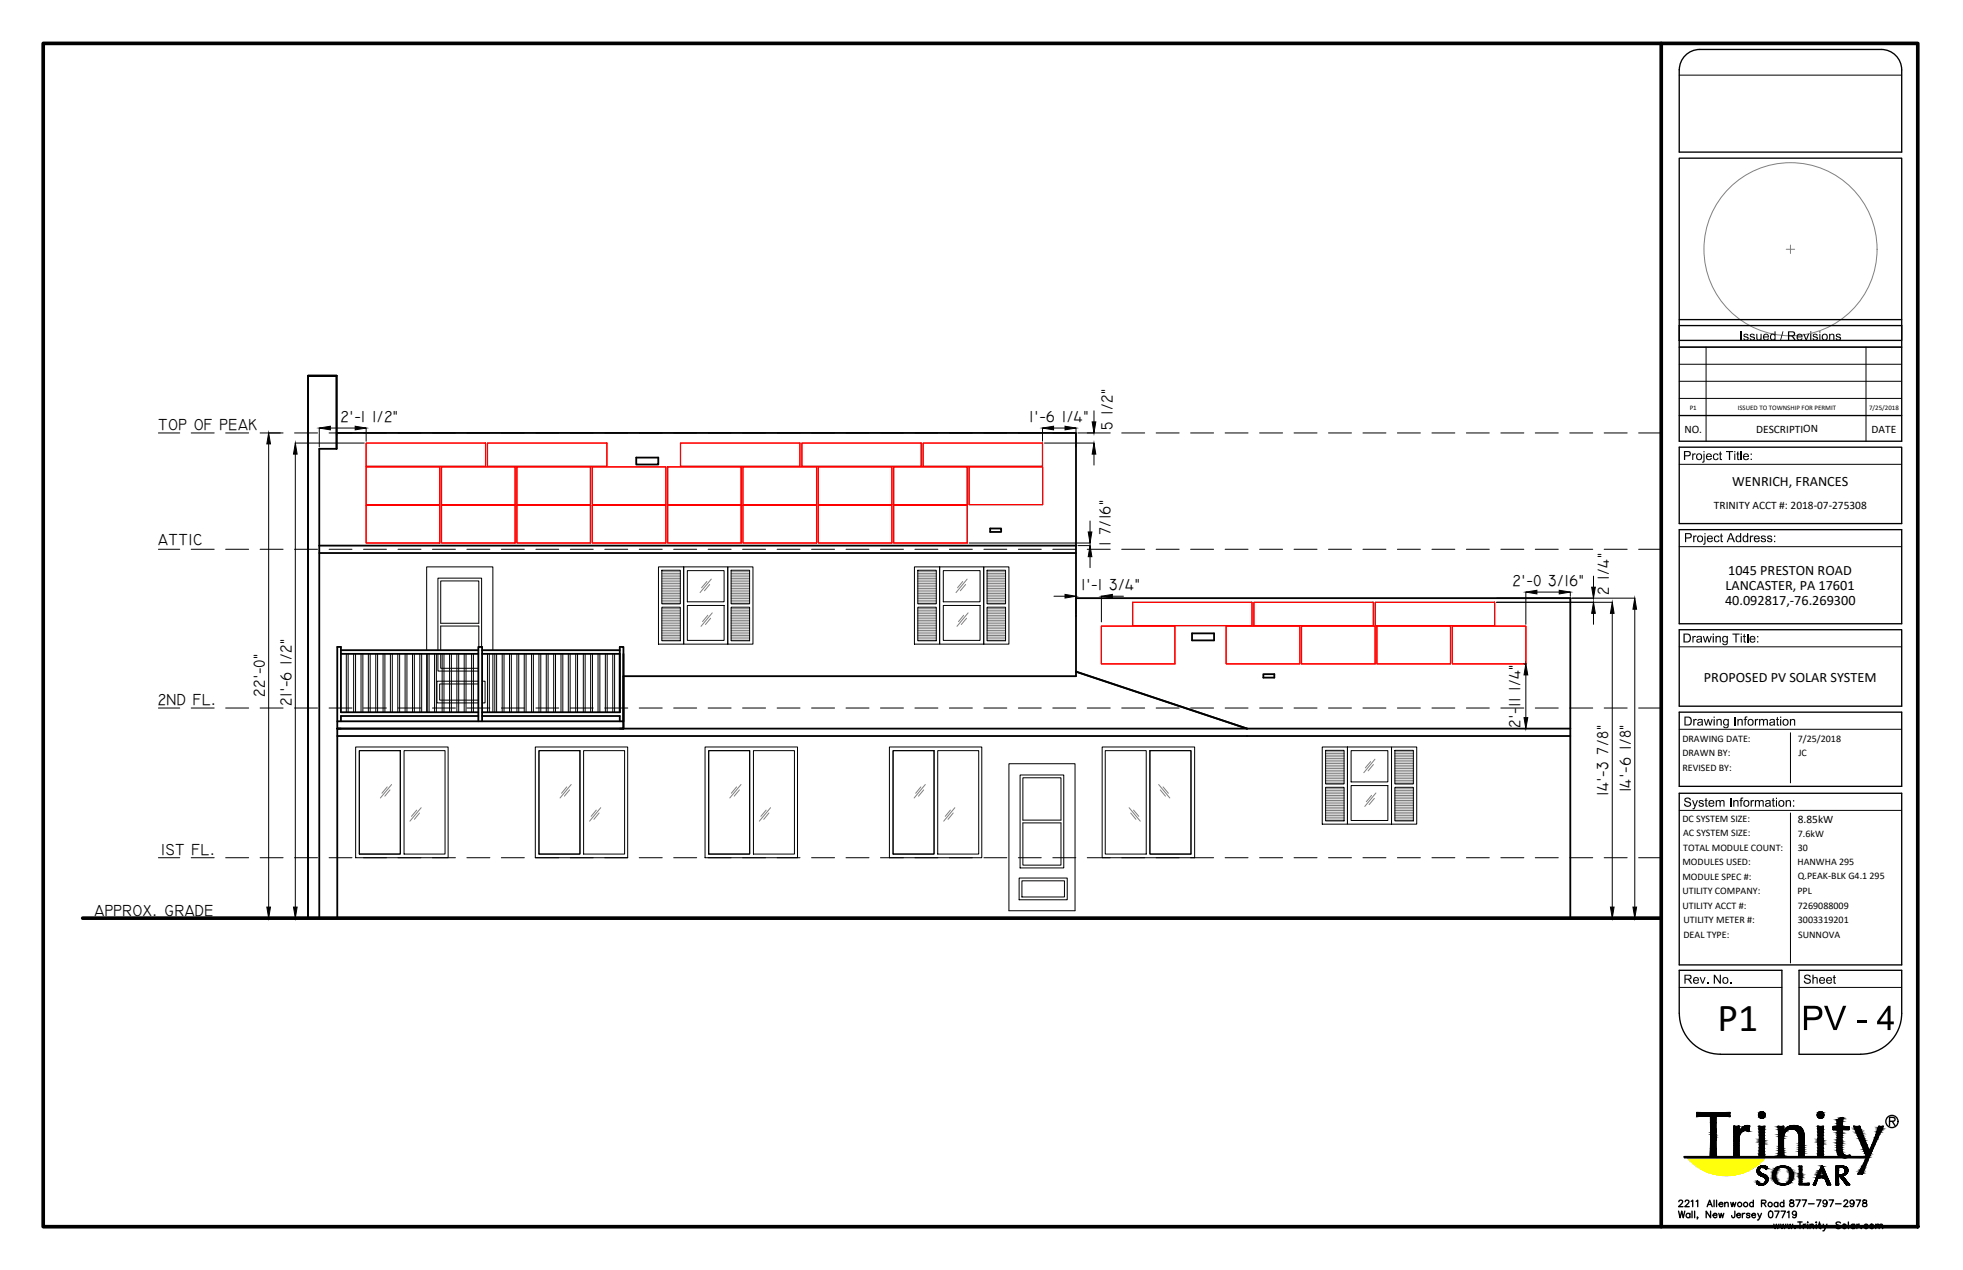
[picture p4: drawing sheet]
<svg xmlns="http://www.w3.org/2000/svg" width="432mm" height="279mm" viewBox="0 0 432 279" stroke-linecap="round" stroke-linejoin="round" font-family="sans-serif">
<defs><g id="words">
<text font-size="8.8" x="377.8" y="226.7">P1</text>
<g font-size="3.5">
<text x="34.8" y="94.6">TOP OF PEAK</text>
<text x="74.9" y="92.9">2'-1 1/2&quot;</text>
<text x="226.4" y="92.9">1'-6 1/4&quot;</text>
<text x="244.8" y="94.6" transform="rotate(-90 244.8 94.6)">5 1/2&quot;</text>
<text x="34.8" y="119.8">ATTIC</text>
<text x="244.2" y="120.2" transform="rotate(-90 244.2 120.2)">1 7/16&quot;</text>
<text x="237.8" y="129.8">1'-1 3/4&quot;</text>
<text x="332.7" y="128.9">2'-0 3/16&quot;</text>
<text x="353.9" y="130.9" transform="rotate(-90 353.9 130.9)">2 1/4&quot;</text>
<text x="34.7" y="155.1">2ND FL.</text>
<text x="58.3" y="153.4" transform="rotate(-90 58.3 153.4)">22'-0&quot;</text>
<text x="64.1" y="155.3" transform="rotate(-90 64.1 155.3)">21'-6 1/2&quot;</text>
<text x="334.4" y="160.1" transform="rotate(-90 334.4 160.1)">2'-11 1/4&quot;</text>
<text x="353.7" y="175.2" transform="rotate(-90 353.7 175.2)">14'-3 7/8&quot;</text>
<text x="358.8" y="174.3" transform="rotate(-90 358.8 174.3)">14'-6 1/8&quot;</text>
<text x="35.4" y="188">1ST FL.</text>
<text x="20.8" y="201.5">APPROX. GRADE</text>
</g>
<g font-size="3.1">
<text x="381" y="107">WENRICH, FRANCES</text>
<text x="379.6" y="129.8">LANCASTER, PA 17601</text>
<text x="380.2" y="126.4">1045 PRESTON ROAD</text>
<text x="379.5" y="133.1">40.092817,-76.269300</text>
<text x="374.8" y="150.1">PROPOSED PV SOLAR SYSTEM</text>
</g>
<g font-size="2.5">
<text x="370.5" y="95.2">NO.</text>
<text x="386.3" y="95.2">DESCRIPTION</text>
<text x="411.7" y="95.2">DATE</text>
<text x="377" y="112.1">TRINITY ACCT #: 2018-07-275308</text>
<text x="395.5" y="181">8.85kW</text>
</g>
<g font-size="2.2">
<text x="370.1" y="163.2">DRAWING DATE:</text>
<text x="370.1" y="166.4">DRAWN BY:</text>
<text x="395.5" y="163.2">7/25/2018</text>
<text x="395.6" y="166.4">JC</text>
<text x="370.1" y="169.6">REVISED BY:</text>
<text x="370.1" y="180.8">DC SYSTEM SIZE:</text>
<text x="370.2" y="184">AC SYSTEM SIZE:</text>
<text x="395.5" y="184.1">7.6kW</text>
<text x="370.1" y="190.4">MODULES USED:</text>
<text x="370.2" y="187.2">TOTAL MODULE COUNT:</text>
<text x="395.4" y="190.4">HANWHA 295</text>
<text x="395.5" y="187.2">30</text>
<text x="370.1" y="193.6">MODULE SPEC #:</text>
<text x="370.1" y="196.7">UTILITY COMPANY:</text>
<text x="395.4" y="196.7">PPL</text>
<text x="395.5" y="193.5">Q.PEAK-BLK G4.1 295</text>
<text x="370.1" y="199.9">UTILITY ACCT #:</text>
<text x="370.3" y="203.1">UTILITY METER #:</text>
<text x="395.5" y="199.9">7269088009</text>
<text x="395.5" y="203.1">3003319201</text>
<text x="370.3" y="206.3">DEAL TYPE:</text>
<text x="395.5" y="206.3">SUNNOVA</text>
</g>
<g font-size="1.5">
<text x="371.7" y="90.2">P1</text>
<text x="382.2" y="90.2">ISSUED TO TOWNSHIP FOR PERMIT</text>
<text x="411.2" y="90.1">7/25/2018</text>
</g>
</g></defs>
<g fill="none" stroke="#f00" stroke-width=".25">
<path d="M80.5 97.5h26.3v5.1h-26.3zM107.2 97.5h26.3v5.1h-26.3zM149.7 97.5h26.3v5.1h-26.3zM176.4 97.5h26.2v5.1h-26.2zM203.1 97.5h26.2v5.1h-26.2zM80.5 111.2h16.2v8.3h-16.2zM80.5 102.7h16.2v8.3h-16.2zM97.1 102.7h16.2v8.3h-16.2zM97.1 111.2h16.2v8.3h-16.2zM113.7 102.7h16.2v8.3h-16.2zM113.7 111.2h16.2v8.3h-16.2zM130.3 111.2h16.2v8.3h-16.2z"/>
<path d="M130.3 102.7h16.2v8.3h-16.2zM146.9 111.2h16.1v8.3h-16.1zM146.9 102.7h16.1v8.3h-16.1zM163.4 111.2h16.2v8.3h-16.2zM163.4 102.7h16.2v8.3h-16.2zM180 111.2h16.2v8.3h-16.2zM180 102.7h16.2v8.3h-16.2zM196.6 111.2h16.2v8.3h-16.2zM196.6 102.7h16.2v8.3h-16.2zM213.2 102.7h16.1v8.3h-16.1zM242.3 137.8h16.1v8.3h-16.1zM249.1 132.5h26.3v5.1h-26.3z"/>
<path d="M269.7 137.8h16.2v8.3h-16.2zM275.8 132.5h26.3v5.1h-26.3zM286.3 137.8h16.2v8.3h-16.2zM302.5 132.5h26.3v5.1h-26.3zM302.9 137.8h16.2v8.3h-16.2zM319.5 137.8h16.1v8.3h-16.1z"/>
</g>
<g fill="none" stroke="#000" stroke-width=".4">
<path d="M67.8 82.7h6.2h-6.2v119.3zM74 95.3h162.7v24.7M74 82.7v16h-3.8v21.3M140 100.7h4.8v1.5h-4.8zM217.8 116.3h2.4v.7h-2.4zM70.2 120v82M70.2 120h166.5M70.2 121.7h166.5M236.7 120v11.6M236.7 131.6h108.7v28.7M236.7 131.6v16.2l37.6 12.5M262.2 139.3h4.9v1.6h-4.9z"/>
<path d="M74.2 158.7h62.9v1.6h-62.9zM75 143h30.2M75 143.8h30.2M105.2 158.7v-16.4h.8v16.4M105.2 156.7h-30.2v-14.4h-.8v16.4M105.2 157.5h-30.2v1.2M106 156.7h30.3v-14.4h.8v16.4M106 157.5h30.3v1.2M106 143h30.3M106 143.8h30.3M137.1 148.8h99.6v-1l37.6 12.5M137.1 143.8v16.5"/>
<path d="M277.9 148.3h2.4v.8h-2.4zM74.2 160.3v41.7M74.2 160.3h200.1M74.2 161.9h271.2M274.3 160.3h71.1M345.4 160.3v41.7"/>
</g>
<g fill="#000">
<path d="M382.9 72.9h.2v2h-.2zM383.6 73.6l.5-.2 .4 .2 .1 .2-.2 .1-.2-.3-.4 .1v.2l.8 .4-.1 .5-.6 .1-.3-.2-.1-.3h.2l.3 .3 .4-.2-.1-.2-.7-.3zM385 73.6l.5-.2 .4 .2 .1 .2-.2 .1-.2-.3-.5 .2 .1 .1 .8 .3v.4l-.1 .2-.6 .1-.3-.2-.1-.3h.2l.3 .3 .4-.2-.8-.4zM386.3 73.4h.3v1.1l.2 .2 .4-.1 .1-1.2h.2v1.5h-.2v-.2l-.4 .2-.5-.2zM392.1 72.9h.2l-.6 2.1h-.2zM396.7 73.4h.2l.4 1.2 .4-1.2h.3l-.6 1.5h-.2zM398.8 73.6l.6-.2 .4 .2v.2l-.2 .1-.2-.3-.4 .2 .8 .4 .1 .3-.2 .3-.5 .1-.4-.2-.1-.3h.2l.4 .3 .3-.2v-.2l-.8-.2zM402.4 73.4h.2v.2l.3-.2 .5 .2 .1 1.3h-.2v-1l-.2-.3-.5 .2v1.1h-.2zM403.9 73.6l.6-.2 .4 .2v.2l-.2 .1-.3-.3-.3 .2 .8 .4 .1 .3-.2 .3-.5 .1-.4-.2-.1-.3h.2l.4 .3 .3-.2-.1-.2-.7-.2-.1-.2zM372.2 99.8h.2v.2l.3-.3 .3 .1-.1 .2-.4 .1v1.1h-.3zM379.7 99.2h1.5v.3h-.6v1.7h-.3v-1.7h-.6zM372.4 117.8h.3v.2l.2-.2 .3 .1-.1 .2-.2-.1-.2 .2v1.1h-.3z"/>
<path d="M377 99.9l.5-.2 .4 .3 .1 .2h-.2l-.2-.3-.3 .1-.3 .3 .1 .5 .2 .2h.3l.2-.3h.2l-.2 .4-.5 .1-.4-.2-.1-.7zM377.1 118.1l.5-.3 .5 .2 .1 .3-.7-.3-.2 .4 .1 .6 .4 .1 .2-.4 .2 .1-.1 .3-.6 .2-.4-.2-.1-.4zM378.3 99.4l.2-.1v.5h.3v.2h-.3v.9l.3 .1v.2l-.5-.1v-1.1h-.2v-.2h.2zM378.5 117.5l.2-.2v.5h.3v.2h-.3v.9l.3 .4-.5-.2v-1.1h-.2zM382.1 99.4l.3-.1v.5h.2v.2h-.2v.9l.2 .1v.2h-.3l-.2-.2v-1h-.1zM382.9 99.2h.2v2h-.2zM384.9 117.8h.2v.2l.2-.2 .4 .1-.1 .2-.2-.1-.2 .3v1h-.3zM387.4 118l.4-.2 .5 .2 .1 .2h-.2l-.2-.2-.4 .2 .8 .4 .1 .4-.2 .2-.6 .1-.3-.2-.1-.3h.2l.3 .3 .4-.2-.8-.5zM388.8 118l.4-.2 .5 .2 .1 .2h-.2l-.2-.2-.4 .1v.2l.8 .3 .1 .3-.2 .3-.6 .1-.3-.2-.1-.3h.2l.3 .3 .4-.2-.1-.2-.7-.3zM372.3 139.9h.2v.2l.2-.2 .4 .1-.1 .2-.4 .1-.1 1.1h-.2zM374.6 139.9h.2l.3 1.2 .4-1.2h.2l.3 1.1 .3-1.1h.3l-.5 1.5h-.3l-.2-1.1-.3 1.1h-.3zM381.1 139.4h1.6v.2h-.7v1.8h-.3v-1.8h-.6z"/>
<path d="M372.5 158.2h.2v.2l.2-.2h.4l-.1 .3-.4 .1-.1 1h-.2zM374.8 158.2h.2l.3 1.1 .3-1.1h.3l.3 1.1 .3-1.1h.2l-.4 1.4h-.3l-.2-1.1-.3 1.1h-.3zM377.4 139.9h.2v.2l.4-.2 .4 .1 .1 1.4h-.2v-1l-.2-.3-.5 .2v1.1h-.2zM377.6 158.2h.2v.2l.3-.2 .5 .1 .1 1.3h-.2v-1l-.2-.2-.5 .2v1h-.2zM381.5 157.6h.2v2h-.2zM382.2 158.2h.2v.2l.4-.2 .5 .1v1.3h-.2v-1l-.2-.2-.4 .2-.1 1h-.2zM383.6 139.6l.2-.2v.5h.2v.2h-.2v.9l.2 .1v.3l-.4-.2v-1.1h-.2v-.2h.2zM383.9 157.7l.5-.1v.2l-.4 .1v.3h.3v.2h-.3v1.2h-.2v-1.2h-.2v-.2h.2zM384.3 139.4h.2v2h-.2zM386 158.2h.2v.2l.3-.2h.3l-.1 .3-.4 .1v1h-.3zM386.9 158.2h.3v.2l.5-.2 .3 .2 .3-.2h.4l.2 .3v1.1h-.3v-1.1l-.1-.1-.4 .2-.1 1h-.2v-1l-.2-.2-.4 .1v1.1h-.3zM390.8 157.8l.3-.1v.5h.2v.2h-.2v.9l.2 .1v.2h-.3l-.2-.2v-1h-.1v-.2h.1z"/>
<path d="M393.7 158.2h.3v.2l.3-.2 .5 .1 .1 1.3h-.2v-1l-.3-.2-.4 .1v1.1h-.3zM370.6 175.7l.7-.2 .6 .2v.3l-.2 .1-.1-.3-.3-.1-.5 .2 .1 .3 1 .4 .1 .4-.2 .4-.7 .1-.6-.3-.1-.4h.3l.1 .3 .4 .2 .4-.1 .2-.2-.2-.3-1-.4zM372.2 176h.2l.5 1.2 .4-1.2h.2l-.6 1.8-.4 .3-.2-.1v-.2h.3l.1-.3zM373.7 176.2l.4-.2 .6 .1 .1 .3h-.3l-.3-.2-.3 .1 .1 .2 .7 .3 .1 .3-.1 .3-.6 .1-.4-.2-.1-.3h.2l.3 .3h.3l.2-.2-.8-.4zM375.1 175.7l.3-.2v.5h.2v.2h-.2v1h.2v.3l-.4-.2-.1-1.1h-.1zM377.4 176h.2v.2l.5-.2 .4 .3 .3-.3 .4 .1 .1 .3v1.1h-.2v-1l-.2-.3-.4 .2v1.1h-.3v-1.1l-.1-.2-.4 .2v1.1h-.3zM380.6 175.5h.2v2h-.2zM381.3 176h.2v.2l.3-.2 .6 .2v1.3h-.2v-1l-.2-.3-.4 .2-.1 1.1h-.2zM383 175.5h.5l-.1 .2-.3 .1v.2h.3v.2h-.3v1.3h-.3v-1.3h-.2v-.2h.2zM385.1 176h.2v.3l.2-.3 .4 .1-.1 .2h-.3l-.1 .1-.1 1.1h-.2zM386 176h.2v.2l.4-.2 .5 .3 .3-.3 .5 .1 .1 1.4h-.3v-1.1l-.2-.2-.4 .2v1.1h-.2v-1.1l-.2-.2-.4 .2v1.1h-.3zM389.9 175.7l.3-.2v.5h.2v.2h-.2v1h.2v.3l-.5-.2v-1.1h-.2z"/>
<path d="M392.8 176h.2v.2l.4-.2 .5 .1 .1 1.4h-.3v-1.1l-.2-.2-.4 .2-.1 1.1h-.2zM373.9 215h.2l.4 1.1 .4-1.1h.3l-.5 1.4h-.3zM375.5 216.1h.3v.3h-.3zM377 214.4h.3l1 1.6v-1.6h.2v2h-.2l-1.1-1.5v1.5h-.2zM380.6 216.1h.2v.3h-.2zM397 214.5l.7-.1 .5 .3 .1 .3h-.3l-.3-.4-.4 .1-.2 .2 .2 .3 1 .4v.4l-.2 .3-.8 .1-.5-.3v-.3h.2l.2 .3 .4 .1 .4-.1 .1-.2-.1-.3-1.1-.4v-.4zM398.7 214.4h.2v.7l.3-.2 .6 .2v1.3h-.2v-1l-.2-.2-.4 .1-.1 1.1h-.2zM403.3 214.6l.3-.1v.5h.2v.2h-.2v.9l.2 .1v.2l-.4-.1-.1-1.1h-.1zM401.2 221.3h.8l1.7 4.7 1.7-4.7h.7l-2.1 5.3h-.7zM408.5 224.3h2v.7h-2z"/>
<path d="M388 73.6l.6-.2 .4 .2 .1 .6h-1.1l.3 .5 .8-.3-.2 .4-.6 .1-.4-.2-.1-.6zM388.3 73.7l-.2 .3h.8l-.3-.4z"/>
<path d="M389.5 73.6l.4-.2 .4 .2v-.7h.3v2h-.2v-.2l-.3 .2-.5-.1-.3-.4zM389.8 73.7l-.2 .3v.4l.2 .3h.3l.2-.2v-.6l-.2-.3z"/>
<path d="M393.3 72.9h1.1l.4 .2v.6l-.5 .3 .8 .9h-.4l-.6-.9h-.5v.9h-.3zM393.6 73.1v.7h.7l.3-.3-.2-.4z"/>
<path d="M395.4 73.6l.5-.2 .5 .2 .1 .6h-1.1l.2 .4 .2 .1 .7-.3-.2 .4-.6 .1-.4-.2-.1-.6zM395.6 73.7l-.1 .3h.8l-.3-.4z"/>
<path d="M398.2 73.4h.2v1.5h-.2zM398.2 72.9h.2v.3h-.2z"/>
<path d="M400.2 73.4h.2v1.5h-.2zM400.2 72.9h.2v.3h-.2z"/>
<path d="M400.7 74.1a.73 .73 0 0 1 1.4 0 .73 .73 0 0 1-1.4 0zM400.9 74.2a.51 .51 0 0 0 1 0 .51 .51 0 0 0-1 0z"/>
<path d="M370.4 99.2l1.2 .1 .3 .4-.2 .6-1 .1v.8h-.3zM370.7 99.5v.7l.9-.2-.1-.5z"/>
<path d="M373 100.5a.75 .75 0 0 1 1.5 0 .75 .75 0 0 1-1.5 0zM373.5 100l-.1 .8 .2 .2h.3l.2-.2v-.6l-.2-.3z"/>
<path d="M370.6 117.3h1.2l.4 .5-.3 .5-1 .2v.8h-.3zM370.9 117.5v.7l.9-.1v-.5z"/>
<path d="M373.2 118.5a.75 .75 0 0 1 1.5 0 .75 .75 0 0 1-1.5 0zM373.5 118.6a.5 .5 0 0 0 1 0 .5 .5 0 0 0-1 0z"/>
<path d="M374.7 99.8h.2v1.7l-.1 .2-.3 .1-.1-.2 .3-.2zM374.7 99.2h.2v.3h-.2z"/>
<path d="M374.9 117.8h.3v1.8l-.2 .2h-.3l-.1-.2 .3-.1zM374.9 117.3h.3v.3h-.3z"/>
<path d="M375.4 99.9l.6-.2 .4 .3 .2 .5h-1.1l.3 .5 .8-.2-.3 .4h-.5l-.4-.2-.2-.6zM375.7 100l-.2 .4h.8l-.2-.4z"/>
<path d="M375.6 118l.6-.2 .5 .3 .1 .5h-1.1l.1 .3 .3 .2 .7-.3-.2 .4-.6 .1-.4-.2-.1-.6zM375.9 118l-.2 .4h.8l-.1-.3z"/>
<path d="M380.6 117.3h.3l.8 2h-.3l-.3-.6h-.8l-.2 .6h-.3zM380.7 117.5l-.3 .9h.7z"/>
<path d="M381.5 99.8h.2v1.4h-.2zM381.5 99.2h.2v.3h-.2z"/>
<path d="M382 117.9l.4-.1 .4 .2v-.7h.2v2h-.2v-.2l-.6 .2-.3-.2-.1-.7zM382.2 118.1l-.2 .3 .1 .5 .5 .2 .2-.4v-.4l-.3-.3z"/>
<path d="M383.5 118l.4-.2 .4 .2v-.7h.3v2h-.3v-.2l-.5 .2-.4-.3-.1-.6zM383.7 118.1l-.1 .7 .4 .3 .3-.3v-.5l-.3-.3z"/>
<path d="M383.6 99.9l.6-.2 .4 .4 .1 .4h-1.1l.2 .4 .2 .1 .5-.2h.2l-.2 .4h-.6l-.4-.2-.1-.6zM383.8 100l-.1 .4h.8l-.3-.5z"/>
<path d="M385.1 99.8h.3v.3h-.3zM385.1 100.9h.3v.3h-.3z"/>
<path d="M386 118l.4-.2 .5 .2 .2 .6h-1.1l.1 .3 .3 .2 .4-.3h.3l-.2 .4-.6 .1-.4-.2-.1-.7zM386.2 118.1l-.2 .3h.8l-.1-.4z"/>
<path d="M390.2 117.8h.3v.3h-.3zM390.2 119h.3v.3h-.3z"/>
<path d="M370.3 139.4h1l.5 .2 .2 .9-.4 .7-1.3 .2zM370.6 139.6v1.5h.8l.3-.4-.1-.8-.3-.3z"/>
<path d="M370.5 157.6h1l.5 .3 .2 .9-.3 .6-.4 .2h-1zM370.8 157.9v1.5l.8-.1 .3-.4-.1-.8-.3-.2z"/>
<path d="M373.3 140.1l.4-.2 .6 .2 .2 1.3h-.3l-.1-.2-.4 .2-.5-.2-.1-.3 .2-.2 .8-.2-.1-.4h-.4l-.2 .3-.2-.1zM373.5 140.8l-.1 .3 .4 .1 .3-.2v-.4z"/>
<path d="M373.5 158.3l.7-.1 .3 .1 .1 1.3h-.2l-.1-.2-.6 .3-.3-.2v-.6l.9-.2v-.2l-.3-.2-.4 .3h-.2zM373.6 159.1l.1 .3h.3l.3-.1v-.4z"/>
<path d="M376.7 139.9h.3v1.5h-.3zM376.7 139.4h.3v.3h-.3z"/>
<path d="M376.9 158.2h.3v1.4h-.3zM376.9 157.6h.3v.3h-.3z"/>
<path d="M379 140.1l.3-.2 .6 .2v-.2h.2v1.6l-.2 .3-.6 .1-.4-.1v-.3l.4 .2h.3l.2-.4v-.1l-.5 .2-.4-.3-.1-.7zM379 140.7a.48 .48 0 0 0 .9 0 .48 .48 0 0 0-.9 0z"/>
<path d="M379.2 158.3l.5-.1 .3 .2v-.2h.3v1.5l-.4 .5h-.5l-.3-.2v-.3l.7 .3 .2-.3v-.3l-.5 .2-.4-.2-.1-.6zM379.5 158.4l-.2 .3v.5l.4 .2 .3-.2v-.6l-.2-.2z"/>
<path d="M382.9 139.9h.2v1.5h-.2zM382.9 139.4h.2v.3h-.2z"/>
<path d="M384.3 158.9a.75 .75 0 0 1 1.5 0 .75 .75 0 0 1-1.5 0zM384.8 158.4l-.1 .7 .2 .3h.3l.3-.3v-.5l-.2-.2z"/>
<path d="M385 140.1l.4-.2 .6 .2 .1 .6h-1l.1 .4 .3 .1 .4-.3h.2l-.1 .3-.6 .2-.4-.2-.2-.4zM385.2 140.2l-.1 .3h.8l-.2-.4z"/>
<path d="M386.5 139.9h.3v.3h-.3zM386.5 141.1h.3v.3h-.3z"/>
<path d="M389.3 158.3l.4-.1 .7 .1 .1 1.3h-.3v-.2l-.6 .3-.4-.2v-.3l.1-.3 .9-.2-.2-.3-.8 .2zM389.5 159.1v.3h.4l.2-.1 .1-.4z"/>
<path d="M391.6 158.2h.2v1.4h-.2zM391.6 157.6h.2v.3h-.2z"/>
<path d="M392 158.9a.75 .75 0 0 1 1.5 0 .75 .75 0 0 1-1.5 0zM392.3 159a.51 .51 0 0 0 1 0 .51 .51 0 0 0-1 0z"/>
<path d="M376 176.2l.6-.2 .4 .2 .1 .6h-1.1l.4 .5 .7-.3-.1 .3-.6 .2-.5-.3-.1-.6zM376.2 176.3l-.2 .3h.9l-.2-.3z"/>
<path d="M383.4 176.7a.75 .75 0 0 1 1.5 0 .75 .75 0 0 1-1.5 0zM383.6 176.8a.51 .51 0 0 0 1 0 .51 .51 0 0 0-1 0z"/>
<path d="M388.4 176.2l.4-.2 .6 .2 .2 1.3h-.3v-.2l-.4 .2-.6-.2v-.3l.1-.2 .9-.2-.2-.4-.4 .1-.2 .2-.2-.1zM388.6 176.9v.3l.4 .1 .2-.2 .1-.4z"/>
<path d="M390.7 176h.2v1.5h-.2zM390.7 175.5h.2v.3h-.2z"/>
<path d="M391.1 176.7a.75 .75 0 0 1 1.5 0 .75 .75 0 0 1-1.5 0zM391.3 176.8a.51 .51 0 0 0 1 0 .51 .51 0 0 0-1 0z"/>
<path d="M394.4 176h.3v.3h-.3zM394.4 177.2h.3v.3h-.3z"/>
<path d="M370.5 214.4h1.2l.3 .2v.6l-.5 .3 .8 .9h-.4l-.7-.9h-.4v.9h-.3zM370.8 214.7v.6h.8l.2-.2-.2-.4z"/>
<path d="M372.5 215.2l.4-.3 .7 .3 .1 .6h-1l.3 .4h.3l.2-.3 .2 .1-.2 .3-.5 .2-.5-.3-.1-.3zM372.8 215.2l-.1 .4h.8l-.2-.4z"/>
<path d="M378.8 215.7a.75 .75 0 0 1 1.5 0 .75 .75 0 0 1-1.5 0zM379.3 215.2l-.2 .3v.5l.2 .2h.4l.2-.3v-.5l-.3-.3z"/>
<path d="M400.3 215.2l.6-.3 .4 .3 .2 .6h-1.1l.3 .4h.3l.2-.3 .2 .1-.1 .3-.6 .2-.4-.3-.2-.4zM400.6 215.2l-.2 .4h.8l-.2-.4z"/>
<path d="M401.8 215.2l.4-.3 .7 .3 .1 .6h-1.1l.4 .4h.3l.1-.3 .3 .1-.1 .3-.6 .2-.5-.3-.1-.6zM402.1 215.2l-.2 .4h.9l-.2-.4z"/>
<path d="M396.8 221.3l3.1 .1 .6 .3 .4 .8-.2 1.1-.5 .6-.8 .2-1.9 .1v2.1h-.7zM397.5 221.9v1.9l2.1-.1 .4-.3 .1-.6a.95 .95 0 0 0-1.2-.9z"/>
<path d="M415.3 221.3h.6v3.4h.7v.6h-.7v1.3h-.7v-1.3h-2.3v-.6zM415.2 222.3l-1.7 2.4h1.7z"/>
<circle cx="236.7" cy="147.8" r=".2"/>
</g>
<path d="M9.5 9.5h412.4v260.4h-412.4zM365.4 9.5v260.4M18.2 202h347.2" fill="none" stroke="#000" stroke-width=".8"/>
<g fill="none" stroke="#000" stroke-width=".22">
<path d="M369.4 16.5h48.9M369.4 76.4h48.9M375.3 76.4v20.7M410.5 76.4v20.7M34.8 95.3h4.7M42.1 95.3h5M49.6 95.3h5.1M57.2 95.3h5.1M59.1 97.7v101.9M64.8 95.3h5M65 97.5h15.1M65 99.9v99.7"/>
<path d="M70.2 94.2v4.1M72.4 95.3h5M72.7 94.2h5.4M80 95.3h5M80.5 94.2v2.9M87.5 95.3h5.1M95.1 95.3h5.1M102.7 95.3h5.1M110.3 95.3h5M117.9 95.3h5M125.5 95.3h5M133 95.3h5.1"/>
<path d="M140.6 95.3h5.1M148.2 95.3h5M155.8 95.3h5M163.3 95.3h5.1M170.9 95.3h5.1M178.5 95.3h5.1M186.1 95.3h5.1M193.7 95.3h5M201.3 95.3h5M208.8 95.3h5.1M216.4 95.3h5.1M224 95.3h5"/>
<path d="M229.3 94.2v2.9M229.7 97.5h10.9M231.6 95.3h5M231.8 94.2h2.5M236.7 94.2v4.1M237.1 95.3h7.1M240.6 90.4v2.4M240.6 99.9v2.4M246.7 95.3h5.1M254.3 95.3h5.1M261.9 95.3h5.1M269.5 95.3h5"/>
<path d="M277.1 95.3h5M284.6 95.3h5.1M292.2 95.3h5.1M299.8 95.3h5.1M307.4 95.3h5M315 95.3h5M322.6 95.3h5M330.1 95.3h5.1M337.7 95.3h5.1M345.3 95.3h5.1M352.9 95.3h5M360.4 95.3h5"/>
<path d="M369.4 87.7h48.9M369.4 83.9h48.9M369.4 80.1h48.9M213.2 119.5h26.6M239.8 114.6v2.4M369.4 102.2h48.9M34.8 120.8h4.7M42.1 120.8h5M49.6 120.8h5.1M57.2 120.8h5.1M64.8 120.8h5M72.4 120.8h5"/>
<path d="M80 120.8h5M87.5 120.8h5.1M95.1 120.8h5.1M96.9 127.8h8.4v9.3h-8.4zM102.7 120.8h5.1M110.3 120.8h5M117.9 120.8h5M125.5 120.8h5M133 120.8h5.1M140.6 120.8h5.1M144.8 124.7h5.6v17h-5.6zM145.6 125.5h4v7.3h-4z"/>
<path d="M145.6 133.6h4v7.4h-4zM148.2 120.8h5M150.4 124.7h9.7v17h-9.7zM151.2 125.5h8.1v6.9h-8.1zM151.2 133.2h8.1v7.7h-8.1zM155.8 120.8h5M160.1 124.7h5.5v17h-5.5zM160.8 125.5h4.1v7.3h-4.1zM160.8 133.6h4.1v7.4h-4.1zM163.3 120.8h5.1M170.9 120.8h5.1M178.5 120.8h5.1"/>
<path d="M186.1 120.8h5.1M193.7 120.8h5M201.1 124.7h5.6v17h-5.6zM201.3 120.8h5M201.9 125.5h4.1v7.3h-4.1zM201.9 133.6h4.1v7.4h-4.1zM206.7 124.7h9.7v17h-9.7zM207.5 125.5h8.1v6.9h-8.1zM207.5 133.2h8.1v7.7h-8.1zM208.8 120.8h5.1M216.4 124.7h5.5v17h-5.5zM216.4 120.8h5.1"/>
<path d="M217.1 125.5h4.1v7.3h-4.1zM217.1 133.6h4.1v7.4h-4.1zM224 120.8h5M231.6 120.8h5M231.8 131.2h2.5M236.7 131.2v3.9M237.1 120h2.7M239.2 120.8h5M239.8 122.5v2.4M242.3 131.2v5.6M244.7 131.2h2.4M246.7 120.8h5.1"/>
<path d="M254.3 120.8h5.1M261.9 120.8h5.1M269.5 120.8h5M277.1 120.8h5M284.6 120.8h5.1M292.2 120.8h5.1M299.8 120.8h5.1M307.4 120.8h5M315 120.8h5M322.6 120.8h5M329.2 131.6h30.4M329.2 132.5h25.4"/>
<path d="M330.1 120.8h5.1M335.6 130.3v7.1M337.7 120.8h5.1M338.1 130.3h4.9M345.3 120.8h5.1M345.4 130.3v.9M350.5 126.7v2.5M350.5 134.9v2.5M352.9 120.8h5M354.6 134.9v64.7M359.6 134v65.6M360.4 120.8h5"/>
<path d="M369.4 120.3h48.9M34.8 155.8h4.7M42.1 155.8h5M49.6 155.8h5.1M57.2 155.8h5.1M64.8 155.8h5M72.4 155.8h5M76.2 143.8v12.9M76.6 143.8v12.9M77.8 143.8v12.9M78.2 143.8v12.9M79.4 143.8v12.9"/>
<path d="M79.8 143.8v12.9M80 155.8h5M81 143.8v12.9M81.4 143.8v12.9M82.7 143.8v12.9M83.1 143.8v12.9M84.3 143.8v12.9M84.7 143.8v12.9M85.9 143.8v12.9M86.3 143.8v12.9M87.5 143.8v12.9M87.5 155.8h5.1"/>
<path d="M87.9 143.8v12.9M89.1 143.8v12.9M89.5 143.8v12.9M90.7 143.8v12.9M91.1 143.8v12.9M92.4 143.8v12.9M92.8 143.8v12.9M93.9 143v-18.3h14.5v18.3M93.9 143.8v12.9M94 143.8v12.9M94.4 143.8v12.9M95.1 155.8h5.1"/>
<path d="M95.6 143.8v12.9M96 143.8v12.9M96.3 143.8v3.8h8.9M96.9 143.8v3.2h8.3M97.3 143.8v12.9M97.7 143.8v12.9M98.9 143.8v12.9M99.3 143.8v12.9M100.5 143.8v12.9M100.9 143.8v12.9M102.1 143.8v12.9M102.5 143.8v12.9"/>
<path d="M102.7 155.8h5.1M103.7 143.8v12.9M104.1 143.8v12.9M105.2 149.9h-9.1v4.7h9.1M105.2 150.5h-8.5v3.5h8.5M105.3 142.3v-4.6h-8.4v5.3M105.9 142.3v-15.1h-9.6v15.8M106 149.9h.7v4.7h-.7M106 150.5v3.5M107.2 143.8v12.9M107.6 143.8v12.9M108.4 143.8v12.9"/>
<path d="M108.8 143.8v12.9M109.2 143.8v12.9M110.3 155.8h5M110.5 143.8v12.9M110.9 143.8v12.9M112.1 143.8v12.9M112.5 143.8v12.9M113.7 143.8v12.9M114.1 143.8v12.9M115.3 143.8v12.9M115.7 143.8v12.9M116.9 143.8v12.9"/>
<path d="M117.3 143.8v12.9M117.9 155.8h5M118.6 143.8v12.9M119 143.8v12.9M120.2 143.8v12.9M120.6 143.8v12.9M121.8 143.8v12.9M122.2 143.8v12.9M123.4 143.8v12.9M123.8 143.8v12.9M125 143.8v12.9M125.4 143.8v12.9"/>
<path d="M125.5 155.8h5M126.6 143.8v12.9M127 143.8v12.9M128.3 143.8v12.9M128.7 143.8v12.9M129.9 143.8v12.9M130.3 143.8v12.9M131.6 143.8v12.9M132 143.8v12.9M133 155.8h5.1M133.2 143.8v12.9M133.6 143.8v12.9"/>
<path d="M134.8 143.8v12.9M135.2 143.8v12.9M140.6 155.8h5.1M148.2 155.8h5M155.8 155.8h5M163.3 155.8h5.1M170.9 155.8h5.1M178.5 155.8h5.1M186.1 155.8h5.1M193.7 155.8h5M201.3 155.8h5M208.8 155.8h5.1"/>
<path d="M216.4 155.8h5.1M224 155.8h5M231.6 155.8h5M239.2 155.8h5M246.7 155.8h5.1M254.3 155.8h5.1M261.9 155.8h5.1M269.5 155.8h5M277.1 155.8h5M284.6 155.8h5.1M292.2 155.8h5.1M299.8 155.8h5.1"/>
<path d="M307.4 155.8h5M315 155.8h5M322.6 155.8h5M330.1 155.8h5.1M335.2 146.1h.4M335.6 148.5v9.4M337.7 155.8h5.1M345.3 155.8h5.1M352.9 155.8h5M360.4 155.8h5M369.4 142.3h48.9M78.2 164.3h20.4v24.4h-20.4z"/>
<path d="M79 165.1h9.1v22.8h-9.1zM88.9 165.1h9v22.8h-9zM117.8 164.3h20.3v24.4h-20.3zM118.6 165.1h9v22.8h-9zM128.4 165.1h9v22.8h-9zM155.1 164.3h20.3v24.4h-20.3zM155.9 165.1h9v22.8h-9zM165.7 165.1h9.1v22.8h-9.1zM195.6 164.3h20.4v24.4h-20.4zM196.4 165.1h9.1v22.8h-9.1zM206.3 165.1h9v22.8h-9zM221.9 168h14.6v32.4h-14.6z"/>
<path d="M224.4 170.5h9.6v20.4h-9.6zM225 171.1h8.4v9.3h-8.4zM242.4 164.3h20.4v24.4h-20.4zM243.1 165.1h9v22.8h-9zM252.9 165.1h9.1v22.8h-9.1zM290.9 164.3h5.5v17h-5.5zM291.6 165.1h4.1v7.4h-4.1zM291.6 173.2h4.1v7.4h-4.1zM296.4 164.3h9.7v17h-9.7zM297.2 165.1h8.1v6.9h-8.1zM297.2 172.8h8.1v7.7h-8.1zM306.1 164.3h5.5v17h-5.5z"/>
<path d="M306.8 165.1h4.1v7.4h-4.1zM306.8 173.2h4.1v7.4h-4.1zM335.2 160.3h.4M369.4 178.3h48.9M369.4 160.4h48.9M393.8 161.2v11M393.8 178.9v33M34.8 188.7h4.7M42.1 188.7h5M49.6 188.7h5.1M57.2 188.7h5.1M64.8 188.7h5"/>
<path d="M72.4 188.7h5M80 188.7h5M87.5 188.7h5.1M95.1 188.7h5.1M102.7 188.7h5.1M110.3 188.7h5M117.9 188.7h5M125.5 188.7h5M133 188.7h5.1M140.6 188.7h5.1M148.2 188.7h5M155.8 188.7h5"/>
<path d="M163.3 188.7h5.1M170.9 188.7h5.1M178.5 188.7h5.1M186.1 188.7h5.1M193.7 188.7h5M201.3 188.7h5M208.8 188.7h5.1M216.4 188.7h5.1M224 188.7h5M224.2 193.2h10.6v4.8h-10.6zM224.8 193.8h9.3v3.5h-9.3zM225 181h8.4v9.3h-8.4z"/>
<path d="M231.6 188.7h5M239.2 188.7h5M246.7 188.7h5.1M254.3 188.7h5.1M261.9 188.7h5.1M269.5 188.7h5M277.1 188.7h5M284.6 188.7h5.1M292.2 188.7h5.1M299.8 188.7h5.1M307.4 188.7h5M315 188.7h5"/>
<path d="M322.6 188.7h5M330.1 188.7h5.1M337.7 188.7h5.1M345.3 188.7h5.1M352.9 188.7h5M360.4 188.7h5M59.1 202h2.6M65 202h2.4M345.8 202h13.8M369.4 217.2h22.6M395.7 217.2h22.6"/>
</g>
<g fill="none" stroke="#808080" stroke-width=".22">
<path d="M392.9 54.8h1.9M393.8 53.9v1.9M145.6 132.8h4M145.6 132.4h4M145.6 132.1h4M145.6 131.7h4M145.6 131.3h4M145.6 130.9h4M145.6 130.6h4M145.6 130.2h4M145.6 129.8h4M145.6 129.5h4"/>
<path d="M145.6 129.1h4M145.6 128.7h4M145.6 128.4h4M145.6 128h4M145.6 127.6h4M145.6 127.3h4M145.6 126.9h4M145.6 126.5h4M145.6 126.2h4M145.6 125.8h4M145.6 139.8h4M145.6 139.4h4"/>
<path d="M145.6 139.1h4M145.6 138.7h4M145.6 138.3h4M145.6 138h4M145.6 137.6h4M145.6 137.2h4M145.6 136.8h4M145.6 136.5h4M145.6 136.1h4M145.6 135.7h4M145.6 135.4h4M145.6 135h4"/>
<path d="M145.6 134.6h4M145.6 134.3h4M145.6 133.9h4M155.5 127.9l-1.2 1.4M155.7 135.4l-1.2 1.4M156.1 128.6l-1.1 1.4M156.3 136l-1.1 1.4M156.5 127.4l-2.5 3M156.7 134.8l-2.5 3M160.8 132.8h4.1M160.8 132.4h4.1M160.8 132.1h4.1"/>
<path d="M160.8 131.7h4.1M160.8 131.3h4.1M160.8 130.9h4.1M160.8 130.6h4.1M160.8 130.2h4.1M160.8 129.8h4.1M160.8 129.5h4.1M160.8 129.1h4.1M160.8 128.7h4.1M160.8 128.4h4.1M160.8 128h4.1M160.8 127.6h4.1"/>
<path d="M160.8 127.3h4.1M160.8 126.9h4.1M160.8 126.5h4.1M160.8 126.2h4.1M160.8 125.8h4.1M160.8 139.8h4.1M160.8 139.4h4.1M160.8 139.1h4.1M160.8 138.7h4.1M160.8 138.3h4.1M160.8 138h4.1M160.8 137.6h4.1"/>
<path d="M160.8 137.2h4.1M160.8 136.8h4.1M160.8 136.5h4.1M160.8 136.1h4.1M160.8 135.7h4.1M160.8 135.4h4.1M160.8 135h4.1M160.8 134.6h4.1M160.8 134.3h4.1M160.8 133.9h4.1M201.9 132.8h4.1M201.9 132.4h4.1"/>
<path d="M201.9 132.1h4.1M201.9 131.7h4.1M201.9 131.3h4.1M201.9 130.9h4.1M201.9 130.6h4.1M201.9 130.2h4.1M201.9 129.8h4.1M201.9 129.5h4.1M201.9 129.1h4.1M201.9 128.7h4.1M201.9 128.4h4.1M201.9 128h4.1"/>
<path d="M201.9 127.6h4.1M201.9 127.3h4.1M201.9 126.9h4.1M201.9 126.5h4.1M201.9 126.2h4.1M201.9 125.8h4.1M201.9 139.8h4.1M201.9 139.4h4.1M201.9 139.1h4.1M201.9 138.7h4.1M201.9 138.3h4.1M201.9 138h4.1"/>
<path d="M201.9 137.6h4.1M201.9 137.2h4.1M201.9 136.8h4.1M201.9 136.5h4.1M201.9 136.1h4.1M201.9 135.7h4.1M201.9 135.4h4.1M201.9 135h4.1M201.9 134.6h4.1M201.9 134.3h4.1M201.9 133.9h4.1M211.8 127.9l-1.2 1.4"/>
<path d="M212 135.4l-1.2 1.4M212.4 128.6l-1.2 1.4M212.6 136l-1.1 1.4M212.7 127.4l-2.4 3M213 134.8l-2.5 3M217.1 132.8h4.1M217.1 132.4h4.1M217.1 132.1h4.1M217.1 131.7h4.1M217.1 131.3h4.1M217.1 130.9h4.1M217.1 130.6h4.1"/>
<path d="M217.1 130.2h4.1M217.1 129.8h4.1M217.1 129.5h4.1M217.1 129.1h4.1M217.1 128.7h4.1M217.1 128.4h4.1M217.1 128h4.1M217.1 127.6h4.1M217.1 127.3h4.1M217.1 126.9h4.1M217.1 126.5h4.1M217.1 126.2h4.1"/>
<path d="M217.1 125.8h4.1M217.1 139.8h4.1M217.1 139.4h4.1M217.1 139.1h4.1M217.1 138.7h4.1M217.1 138.3h4.1M217.1 138h4.1M217.1 137.6h4.1M217.1 137.2h4.1M217.1 136.8h4.1M217.1 136.5h4.1M217.1 136.1h4.1"/>
<path d="M217.1 135.7h4.1M217.1 135.4h4.1M217.1 135h4.1M217.1 134.6h4.1M217.1 134.3h4.1M217.1 133.9h4.1M145.6 140.9h4M145.6 140.5h4M145.6 140.2h4M160.8 140.9h4.1M160.8 140.5h4.1M160.8 140.2h4.1"/>
<path d="M201.9 140.9h4.1M201.9 140.5h4.1M201.9 140.2h4.1M217.1 140.9h4.1M217.1 140.5h4.1M217.1 140.2h4.1M85.2 173.1l-1.2 1.4M85.8 173.8l-1.2 1.4M86.1 172.6l-2.4 3M91.7 178.2l-1.2 1.4M92.3 178.9l-1.2 1.4M92.6 177.7l-2.4 3"/>
<path d="M124.7 173.1l-1.2 1.4M125.3 173.8l-1.2 1.4M125.6 172.6l-2.4 3M131.2 178.2l-1.2 1.4M131.8 178.9l-1.2 1.4M132.1 177.7l-2.4 3M162 173.1l-1.1 1.4M162.6 173.8l-1.1 1.4M163 172.6l-2.5 3M168.5 178.2l-1.1 1.4M169.1 178.9l-1.1 1.4M169.5 177.7l-2.5 3"/>
<path d="M202.6 173.1l-1.2 1.4M203.2 173.8l-1.2 1.4M203.5 172.6l-2.4 3M209.1 178.2l-1.2 1.4M209.7 178.9l-1.2 1.4M210 177.7l-2.4 3M248.4 177.7l2.4 3M248.7 178.9l1.2 1.4M249.3 178.2l1.2 1.4M254.9 172.6l2.4 3M255.2 173.8l1.2 1.4M255.8 173.1l1.2 1.4"/>
<path d="M291.6 172.4h4.1M291.6 172h4.1M291.6 171.7h4.1M291.6 171.3h4.1M291.6 170.9h4.1M291.6 170.6h4.1M291.6 170.2h4.1M291.6 169.8h4.1M291.6 169.5h4.1M291.6 169.1h4.1M291.6 168.7h4.1M291.6 168.4h4.1"/>
<path d="M291.6 168h4.1M291.6 167.6h4.1M291.6 167.2h4.1M291.6 166.9h4.1M291.6 166.5h4.1M291.6 166.1h4.1M291.6 165.8h4.1M291.6 165.4h4.1M291.6 179.8h4.1M291.6 179.4h4.1M291.6 179h4.1M291.6 178.7h4.1"/>
<path d="M291.6 178.3h4.1M291.6 177.9h4.1M291.6 177.6h4.1M291.6 177.2h4.1M291.6 176.8h4.1M291.6 176.5h4.1M291.6 176.1h4.1M291.6 175.7h4.1M291.6 175.4h4.1M291.6 175h4.1M291.6 174.6h4.1M291.6 174.3h4.1"/>
<path d="M291.6 173.9h4.1M291.6 173.5h4.1M301.5 167.6l-1.2 1.3M301.7 175l-1.2 1.4M302.1 168.2l-1.2 1.4M302.3 175.6l-1.1 1.4M302.5 167l-2.5 3M302.7 174.5l-2.5 2.9M306.8 172.4h4.1M306.8 172h4.1M306.8 171.7h4.1M306.8 171.3h4.1"/>
<path d="M306.8 170.9h4.1M306.8 170.6h4.1M306.8 170.2h4.1M306.8 169.8h4.1M306.8 169.5h4.1M306.8 169.1h4.1M306.8 168.7h4.1M306.8 168.4h4.1M306.8 168h4.1M306.8 167.6h4.1M306.8 167.2h4.1M306.8 166.9h4.1"/>
<path d="M306.8 166.5h4.1M306.8 166.1h4.1M306.8 165.8h4.1M306.8 165.4h4.1M306.8 179.8h4.1M306.8 179.4h4.1M306.8 179h4.1M306.8 178.7h4.1M306.8 178.3h4.1M306.8 177.9h4.1M306.8 177.6h4.1M306.8 177.2h4.1"/>
<path d="M306.8 176.8h4.1M306.8 176.5h4.1M306.8 176.1h4.1M306.8 175.7h4.1M306.8 175.4h4.1M306.8 175h4.1M306.8 174.6h4.1M306.8 174.3h4.1M306.8 173.9h4.1M306.8 173.5h4.1M291.6 180.5h4.1M291.6 180.2h4.1"/>
<path d="M306.8 180.5h4.1M306.8 180.2h4.1"/>
<circle cx="393.9" cy="54.8" r="19"/>
</g>
<g fill="#000" stroke="#000" stroke-width=".22">
<path d="M59.1 95.3l.4 2.4h-.8zM65 97.5l.4 2.4h-.8zM70.2 94.2l2.5-.4v.8zM78.1 93.8l2.4 .4-2.4 .4zM229.3 94.2l2.5-.4v.8zM234.3 93.8l2.4 .4-2.4 .4zM240.6 97.5l.4 2.4h-.8zM240.2 92.8h.8l-.4 2.5zM239.4 117h.8l-.4 2.5zM234.3 130.8l2.4 .4-2.4 .4zM239.8 120l.4 2.5h-.8zM242.3 131.2l2.4-.4v.8z"/>
<path d="M335.6 130.3l2.5-.4v.8zM343 129.9l2.4 .4-2.4 .4zM350.5 132.5l.4 2.4h-.8zM350.1 129.2h.8l-.4 2.4zM354.6 132.5l.4 2.4h-.8zM359.6 131.6l.4 2.4h-.8zM335.6 146.1l.5 2.4h-.9zM335.2 157.9h.9l-.5 2.4zM58.7 199.6h.8l-.4 2.4zM64.6 199.6h.8l-.4 2.4zM354.2 199.6h.8l-.4 2.4zM359.2 199.6h.8l-.4 2.4z"/>
<path d="M370.5 254.4h40.3zM370.5 254.4h40.3v.3zM378.7 244.8h1.8zM381.4 254.5h.1zM382.4 247.8h.1zM383.4 248h1.4zM384 248.7h.7zM384.1 247.7h.6zM384.3 248.8h.4zM384.3 247.6h.2zM384.4 248.8h.3zM386.6 257.3h.4z"/>
<path d="M387.1 256.7h1.5zM387.3 258.7h1.2zM387.3 256.6h1.1zM387.5 256.5h.7zM387.8 258.9h.9zM387.9 254.5l.3 .1zM387.9 256.7h.7zM387.9 258.9h.8zM387.9 258.9h.9zM387.9 247.8h.3zM388.2 259.2h.7zM388.4 259.9h.4z"/>
<path d="M391.1 254.5h.5zM392 254.5l.4 .1zM391.9 247.8h.4zM393.4 247.9h2.4zM394.5 247.6h.2zM395.7 254.5h.4zM396.2 256.6h.1zM396.5 254.5l.4 .1zM400.3 244.6h.3zM400.8 258.8h1zM400.8 259.1h1.1zM400.9 258.8h.9z"/>
<path d="M401 258.8h.8zM401.1 258.8h.7zM400.8 247.8h.3zM403.2 247.9h.2zM403.2 248.5h.3zM404.1 246.4h1.2zM404.6 256.6h1zM404.7 256.6h.9zM404.7 254.4h2.2zM404.7 258.8h.7zM404.8 258.5h1zM404.9 259h.6z"/>
<path d="M405 256.6h.4zM405 258.5h.8zM405.1 256.6h.2zM405.1 256.8h1zM405.2 259.4h.6zM405.3 259.5h.6zM405.3 256.8h.8zM405.6 248h1.1zM405.6 254.7h.4zM405.8 257.1h.6zM406.5 247.9h.2zM406.8 254.2h.1z"/>
<path d="M408.7 247.8h.4zM414 247.8h.3zM387.2 260.7h.4zM387.7 260.5h.6zM391.7 260.7h1zM395.8 260.6h.5zM397.5 260.4l.5-.1zM398.9 260.6h.1zM402 260.6h.1zM403.9 260.6h.1zM405.7 260h.6zM405.7 260.1h.7z"/>
<path d="M406.1 260.6h.7zM406.1 260.6h.2z"/>
<path d="M373.2 245.6h.3zM373.2 245.6h.3z"/>
<path d="M373.2 244.8h1.9zM373.2 244.8h1.9z"/>
<path d="M373.2 245.6h.7zM373.2 245.6h.3zM373.2 245.6h.3z"/>
<path d="M373.3 245.5h1.4zM373.3 245.5l.6 .1z"/>
<path d="M373.2 244.8h1.9zM373.2 244.8h1.9z"/>
<path d="M373.2 244.8h3.7zM373.2 244.8h3.7z"/>
<path d="M373.3 245.5h2.2zM373.3 245.5h1.4z"/>
<path d="M376.2 254.5h.3zM376.2 254.5h.3z"/>
<path d="M373.3 245.5h2.9zM373.3 245.5h3z"/>
<path d="M373.3 245.5h2.9zM373.3 245.5h2.2z"/>
<path d="M376.3 245.5h4.2zM376.3 245.5h4.2z"/>
<path d="M376.2 254.5h.7zM376.2 254.5h.3zM376.2 254.5h.3z"/>
<path d="M376.3 247l1.2 1.4v-1.4zM376.3 247l1.2 1.4h-1.2zM376.3 248.4h1.2zM376.3 248.4h1.2z"/>
<path d="M376.3 248.4l1.2 .1zM376.3 248.4l1.2 .1zM376.3 248.5h1.2zM376.3 248.5h1.2z"/>
<path d="M376.3 248.5h1.2zM376.3 248.5h1.2zM376.3 248.5h1.2zM376.3 248.5h1.2z"/>
<path d="M376.3 248.5l1.2 .2v-.2zM376.3 248.5l1.2 .2h-1.2zM376.3 248.7h1.2zM376.3 248.7h1.2z"/>
<path d="M376.3 248.7l1.2 .1v-.1zM376.3 248.7l1.2 .1h-1.2zM376.3 248.8h1.2zM376.3 248.8h1.2z"/>
<path d="M376.3 248.8l1.2 .2v-.2zM376.3 248.8l1.2 .2h-1.2zM376.3 249h1.2zM376.3 249h1.2z"/>
<path d="M376.3 249l1.2 .2v-.2zM376.3 249l1.2 .2h-1.2zM376.3 249.2h1.2zM376.3 249.2h1.2z"/>
<path d="M376.3 249.2l1.2 .5v-.5zM376.3 249.2l1.2 .5h-1.2zM376.3 249.7h1.2zM376.3 249.7h1.2z"/>
<path d="M376.3 249.7l1.2 .4v-.4zM376.3 249.7l1.2 .4h-1.2zM376.3 250.1h1.2zM376.3 250.1h1.2z"/>
<path d="M376.3 250.1l1.2 .2v-.2zM376.3 250.1l1.2 .2h-1.2zM376.3 250.3h1.2zM376.3 250.3h1.2z"/>
<path d="M376.3 250.3l1.2 .2v-.2zM376.3 250.3l1.2 .2h-1.2zM376.3 250.5h1.2zM376.3 250.5h1.2z"/>
<path d="M376.3 250.5l1.2 .2v-.2zM376.3 250.5l1.2 .2h-1.2zM376.3 250.7h1.2zM376.3 250.7h1.2z"/>
<path d="M376.3 250.7l1.2 .1zM376.3 250.7l1.2 .1zM376.3 250.8h1.2zM376.3 250.8h1.2z"/>
<path d="M376.3 250.8h1.2zM376.3 250.8h1.2zM376.3 250.8h1.2zM376.3 250.8h1.2z"/>
<path d="M376.3 250.8l1.2 .1zM376.3 250.8l1.2 .1zM376.3 250.9h1.2zM376.3 250.9h1.2z"/>
<path d="M376.3 250.9l1.2 1.8v-1.8zM376.3 250.9l1.2 1.8h-1.2zM376.3 252.7h1.2zM376.3 252.7h1.2z"/>
<path d="M376.3 252.7l1.3 1.8-.1-1.8zM376.3 252.7l1.3 1.8h-1.4z"/>
<path d="M376.3 245.5l1.2 1.5v-1.5zM376.3 245.5l1.2 1.5h-1.2z"/>
<path d="M376.9 254.5h.7zM376.9 254.5h.7z"/>
<path d="M377.2 254.5l.4 .1zM377.2 254.5l.4 .1z"/>
<path d="M373.3 245.2h7.2zM373.3 245.2h7.2z"/>
<path d="M373.3 245.2l7.2 .2v-.2zM373.3 245.2l7.2 .2h-7.2zM373.3 245.4h7.2zM373.3 245.4h7.2z"/>
<path d="M373.3 245l7.2 .2v-.2zM373.3 245l7.2 .2h-7.2z"/>
<path d="M373.3 245.4l7.2 .1zM373.3 245.4l7.2 .1z"/>
<path d="M377.5 245.5h3zM377.5 245.5h3z"/>
<path d="M373.2 244.8l7.3 .2v-.2zM373.2 244.8l7.3 .2h-7.2zM373.3 245h7.2zM373.3 245h7.2z"/>
<path d="M378.3 245.5h2.2zM378.3 245.5h2.2z"/>
<path d="M379.1 245.5l1.4 .1zM379.1 245.5l1.4 .1z"/>
<path d="M379.9 245.6h.6zM379.9 245.6h.6z"/>
<path d="M378.7 244.8h1.8zM378.7 244.8h1.8z"/>
<path d="M378.7 244.8h1.8zM376.9 244.8h3.6z"/>
<path d="M380.2 245.6l.3 .1zM380.2 245.6l.3 .1z"/>
<path d="M381.4 249.2h1.1zM381.4 249.2h1.1z"/>
<path d="M381.4 249.2h1.1zM381.4 249.2h1.1z"/>
<path d="M381.4 247.8h.2zM381.4 247.8h.2z"/>
<path d="M381.4 254.5h.2zM381.4 254.5h.1z"/>
<path d="M381.4 247.8h.2zM381.4 247.8h.2z"/>
<path d="M381.4 247.8h.2zM381.4 247.8h.2z"/>
<path d="M381.4 254.5h.2zM381.4 254.5h.3z"/>
<path d="M381.4 254.5h.2zM381.4 254.5h.2z"/>
<path d="M381.4 254.5h.3zM381.4 254.5h.3z"/>
<path d="M381.4 247.8h.3zM381.4 247.8h.3z"/>
<path d="M381.4 247.8h.3zM381.4 247.8h.3z"/>
<path d="M381.4 254.5h.3zM381.4 254.5h.4z"/>
<path d="M381.4 254.5h.3zM381.4 254.5h.3z"/>
<path d="M381.4 247.8h.4zM381.4 247.8h.4z"/>
<path d="M381.4 254.5h.4zM381.4 254.5h.4z"/>
<path d="M381.4 247.8h.4zM381.4 247.8h.4z"/>
<path d="M381.4 247.8h.4zM381.4 247.8h.4z"/>
<path d="M381.4 254.5h.4zM381.4 254.5h.5z"/>
<path d="M381.4 254.5h.5zM381.4 254.5h.5z"/>
<path d="M381.4 247.8h.5zM381.4 247.8h.5z"/>
<path d="M381.4 254.5h.5zM381.4 254.5h.6z"/>
<path d="M381.4 247.8h.5zM381.4 247.8h.5z"/>
<path d="M381.4 247.8h.6zM381.4 247.8h.6z"/>
<path d="M381.4 254.5h.6zM381.4 254.5h.6z"/>
<path d="M381.4 247.8h.6zM381.4 247.8h.6z"/>
<path d="M381.4 248.6l1.1 .1zM381.4 248.6l1.1 .1z"/>
<path d="M381.4 248.7h1.1zM381.4 248.7h1.1z"/>
<path d="M381.4 248.7l1.1 .1zM381.4 248.7l1.1 .1z"/>
<path d="M381.4 248.8h1.1zM381.4 248.8h1.1z"/>
<path d="M381.4 248.8h1.1zM381.4 248.8h1.1z"/>
<path d="M381.4 248.8l1.1 .1zM381.4 248.8l1.1 .1z"/>
<path d="M381.4 248.9h1.1zM381.4 248.9h1.1z"/>
<path d="M381.4 248.9h1.1zM381.4 248.9h1.1z"/>
<path d="M381.4 248.9l1.1 .1zM381.4 248.9l1.1 .1z"/>
<path d="M381.4 249h1.1zM381.4 249h1.1z"/>
<path d="M381.4 249l1.1 .1zM381.4 249l1.1 .1z"/>
<path d="M381.4 249.1l1.1 .1zM381.4 249.1l1.1 .1zM381.4 249.2h1.1zM381.4 249.2h1.1zM381.4 249.2h1.1zM381.4 249.2h1.1zM381.4 249.2h1.1zM381.4 249.2h1.1zM381.4 249.2h1.1zM381.4 249.2h1.1zM381.4 249.2h1.1zM381.4 249.2h1.1zM381.4 249.2h1.1zM381.4 249.2h1.1zM381.4 249.2h1.1zM381.4 249.2h1.1z"/>
<path d="M381.4 248.3h1.1zM381.4 248.3h1.1z"/>
<path d="M381.4 248.3l1.1 .1zM381.4 248.3l1.1 .1z"/>
<path d="M381.4 248.4h1.1zM381.4 248.4h1.1z"/>
<path d="M381.4 248.4l1.1 .1zM381.4 248.4l1.1 .1z"/>
<path d="M381.4 248.5h1.1zM381.4 248.5h1.1z"/>
<path d="M381.4 248.5h1.1zM381.4 248.5l1.1 .1zM381.4 248.6h1.1zM381.4 248.6h1.1z"/>
<path d="M381.4 249.2h1.1zM381.4 249.2h1.1z"/>
<path d="M381.4 250.4h1.1zM381.4 250.4h1.1z"/>
<path d="M381.4 250.4l1.1 .1zM381.4 250.4l1.1 .1z"/>
<path d="M381.4 250.5l1.1 .1zM381.4 250.5l1.1 .1z"/>
<path d="M381.4 250.6h1.1zM381.4 250.6h1.1z"/>
<path d="M381.4 250.6l1.1 .1zM381.4 250.6l1.1 .1z"/>
<path d="M381.4 250.7h1.1zM381.4 250.7h1.1z"/>
<path d="M381.4 250.7h1.1zM381.4 250.7h1.1z"/>
<path d="M381.4 250.7l1.1 .1zM381.4 250.7l1.1 .1z"/>
<path d="M381.4 250.8h1.1zM381.4 250.8h1.1z"/>
<path d="M381.4 250.8h1.1zM381.4 250.8h1.1z"/>
<path d="M381.4 250.8h1.1zM381.4 250.8h1.1z"/>
<path d="M381.4 250.8l1.1 .1zM381.4 250.8l1.1 .1z"/>
<path d="M381.4 250.9h1.1zM381.4 250.9h1.1z"/>
<path d="M381.4 250.9h1.1zM381.4 250.9h1.1z"/>
<path d="M381.4 250.9l1.1 .1zM381.4 250.9l1.1 .1z"/>
<path d="M381.4 251h1.1zM381.4 251h1.1z"/>
<path d="M381.4 251h1.1zM381.4 251h1.1z"/>
<path d="M381.4 251h1.1zM381.4 251h1.1z"/>
<path d="M381.4 251l1.1 .1zM381.4 251l1.1 .1z"/>
<path d="M381.4 251.1h1.1zM381.4 251.1h1.1z"/>
<path d="M381.4 251.1h1.1zM381.4 251.1h1.1z"/>
<path d="M381.4 251.1h1.1zM381.4 251.1h1.1z"/>
<path d="M381.4 251.1l1.1 .1zM381.4 251.1l1.1 .1zM381.4 251.2h1.1zM381.4 251.2h1.1zM381.4 251.2h1.1zM381.4 251.2h1.1z"/>
<path d="M381.4 251.2l1.1 .2v-.2zM381.4 251.2l1.1 .2h-1.1z"/>
<path d="M381.4 251.4h1.1zM381.4 251.4h1.1z"/>
<path d="M381.4 251.4l1.1 .2v-.2zM381.4 251.4l1.1 .2h-1.1zM381.4 251.6h1.1zM381.4 251.6h1.1z"/>
<path d="M381.4 251.6l1.1 .2v-.2zM381.4 251.6l1.1 .2h-1.1z"/>
<path d="M381.4 251.8h1.1zM381.4 251.8h1.1z"/>
<path d="M381.4 251.8l1.1 .2v-.2zM381.4 251.8l1.1 .2h-1.1zM381.4 252h1.1zM381.4 252h1.1z"/>
<path d="M381.4 252l1.1 .2v-.2zM381.4 252l1.1 .2h-1.1z"/>
<path d="M381.4 252.2h1.1zM381.4 252.2h1.1z"/>
<path d="M381.4 252.2l1.1 .2v-.2zM381.4 252.2l1.1 .2h-1.1z"/>
<path d="M381.4 252.4h1.1zM381.4 252.4h1.1z"/>
<path d="M381.4 252.4l1.1 .1zM381.4 252.4l1.1 .1z"/>
<path d="M381.4 252.5l1.1 .1zM381.4 252.5l1.1 .1z"/>
<path d="M381.4 252.6l1.1 .1zM381.4 252.6l1.1 .1z"/>
<path d="M381.4 252.7l1.1 .1zM381.4 252.7l1.1 .1z"/>
<path d="M381.4 252.8h1.1zM381.4 252.8h1.1z"/>
<path d="M381.4 252.8l1.1 .1zM381.4 252.8l1.1 .1z"/>
<path d="M381.4 252.9l1.1 .1zM381.4 252.9l1.1 .1z"/>
<path d="M381.4 253l1.1 .1v-.1zM381.4 253l1.1 .1h-1.1zM381.4 253.1h1.1zM381.4 253.1h1.1z"/>
<path d="M381.4 253.1l1.1 .1v-.1zM381.4 253.1l1.1 .1h-1.1z"/>
<path d="M381.4 253.2l1.1 .1zM381.4 253.2l1.1 .1z"/>
<path d="M381.4 253.3h1.1zM381.4 253.3h1.1z"/>
<path d="M381.4 253.3l1.1 .1zM381.4 253.3l1.1 .1z"/>
<path d="M381.4 253.4l1.1 .1zM381.4 253.4l1.1 .1z"/>
<path d="M381.4 253.5l1.1 .1zM381.4 253.5l1.1 .1zM381.4 253.6h1.1zM381.4 253.6h1.1z"/>
<path d="M381.4 253.6l1.1 .1zM381.4 253.6l1.1 .1z"/>
<path d="M381.4 253.7h1.1zM381.4 253.7h1.1z"/>
<path d="M381.4 253.7l1.1 .1zM381.4 253.7l1.1 .1z"/>
<path d="M381.4 253.8l1.1 .1zM381.4 253.8l1.1 .1z"/>
<path d="M381.4 248l1.1 .1zM381.4 248l1.1 .1zM381.4 248.1h1.1zM381.4 248.1h1.1z"/>
<path d="M381.4 248.1l1.1 .1zM381.4 248.1l1.1 .1z"/>
<path d="M381.4 248.2h1.1zM381.4 248.2l1.1 .1zM381.4 248.3h1.1zM381.4 248.3h1.1z"/>
<path d="M381.4 250.2l1.1 .1zM381.4 250.2l1.1 .1z"/>
<path d="M381.4 250.3h1.1zM381.4 250.3h1.1z"/>
<path d="M381.4 250.3h1.1zM381.4 250.3l1.1 .1z"/>
<path d="M381.4 253.9h1.1zM381.4 253.9h1.1z"/>
<path d="M381.4 253.9l1.1 .1zM381.4 253.9l1.1 .1z"/>
<path d="M381.4 254h1.1zM381.4 254h1.1z"/>
<path d="M381.4 254h1.1zM381.4 254h1.1z"/>
<path d="M381.4 254l1.1 .1zM381.4 254l1.1 .1z"/>
<path d="M381.4 254.1h1.1zM381.4 254.1h1.1z"/>
<path d="M381.4 254.1l1.1 .1zM381.4 254.1l1.1 .1z"/>
<path d="M381.4 254.2h1.1zM381.4 254.2h1.1z"/>
<path d="M381.4 254.2l1.1 .1zM381.4 254.2l1.1 .1z"/>
<path d="M381.4 254.3h1.1zM381.4 254.3h1.1zM381.4 254.3h1.1zM381.4 254.3h1.1z"/>
<path d="M382.4 247.8h.1zM382.4 247.8h.1z"/>
<path d="M382.4 247.8h.1zM382.3 247.8h.2z"/>
<path d="M382.3 247.8h.2zM382.3 247.8h.2z"/>
<path d="M382.3 247.8h.2zM382.2 247.8h.3z"/>
<path d="M382.2 247.8h.3zM382.2 247.8h.3z"/>
<path d="M382.2 247.8h.3zM382.1 247.8h.4z"/>
<path d="M382.1 247.8h.4zM382.1 247.8h.4z"/>
<path d="M382.1 247.8h.4zM382.1 247.8h.4z"/>
<path d="M382.1 247.8h.4zM382 247.8h.5z"/>
<path d="M382 247.8h.5zM382 247.8h.5z"/>
<path d="M381.4 247.8l1.1 .1zM381.4 247.8l1.1 .1z"/>
<path d="M381.4 247.9h1.1zM381.4 247.9h1.1zM381.4 247.9h1.1zM381.4 247.9h1.1z"/>
<path d="M381.4 247.9h1.1zM381.4 247.9l1.1 .1z"/>
<path d="M381.4 250.1h1.1zM381.4 250.1l1.1 .1z"/>
<path d="M381.4 254.3l1.1 .1zM381.4 254.3l1.1 .1z"/>
<path d="M381.4 254.4h1.1zM381.4 254.4h1.1z"/>
<path d="M381.4 254.4l1.1 .1zM381.4 254.4l1.1 .1z"/>
<path d="M382 254.5h.5zM382 254.5h.5z"/>
<path d="M382 254.5h.5zM382 254.5h.5z"/>
<path d="M382.1 254.5h.4zM382.1 254.5h.4z"/>
<path d="M382.1 254.5h.4zM382.1 254.5h.4z"/>
<path d="M382.2 254.5h.3zM382.2 254.5h.3z"/>
<path d="M382.2 254.5h.3zM382.2 254.5h.3z"/>
<path d="M382.2 254.5h.3zM382.2 254.5h.3z"/>
<path d="M382.3 254.5h.2zM382.3 254.5h.2z"/>
<path d="M382.3 254.5h.2zM382.3 254.5h.2z"/>
<path d="M382.4 254.5h.1zM382.4 254.5h.1z"/>
<path d="M382.4 254.5h.1zM382.4 254.5h.1z"/>
<path d="M381.4 250h1.2zM381.4 250l1.1 .1zM381.4 250.1h1.1zM381.4 250.1h1.1z"/>
<path d="M381.4 249.9h1.2zM381.4 249.9l1.2 .1zM381.4 250h1.2zM381.4 250h1.2z"/>
<path d="M381.4 249.8l1.2 .1zM381.4 249.8l1.2 .1z"/>
<path d="M381.4 249.9h1.2zM381.4 249.9h1.2z"/>
<path d="M381.4 249.7l1.3 .1zM381.4 249.7l1.3 .1z"/>
<path d="M381.4 249.8h1.3zM381.4 249.8h1.2z"/>
<path d="M381.4 249.6h1.3zM381.4 249.6l1.3 .1z"/>
<path d="M381.4 249.6h1.3zM381.4 249.6h1.3z"/>
<path d="M381.4 249.6h1.3zM381.4 249.6h1.3z"/>
<path d="M381.4 249.5h1.4zM381.4 249.5h1.4z"/>
<path d="M381.4 249.5h1.4zM381.4 249.5l1.3 .1z"/>
<path d="M381.4 249.4h1.4zM381.4 249.4l1.4 .1z"/>
<path d="M381.4 249.3h1.4zM381.4 249.3l1.4 .1z"/>
<path d="M381.4 249.3h1.5zM381.4 249.3h1.4z"/>
<path d="M381.4 249.2h1.5zM381.4 249.2l1.5 .1z"/>
<path d="M381.4 249.2h1.5zM381.4 249.2h1.5z"/>
<path d="M382.5 249.2h.5zM382.5 249.2h.5z"/>
<path d="M381.4 249.2h1.6zM381.4 249.2h1.6z"/>
<path d="M381.4 249.2h1.6zM381.4 249.2h1.5z"/>
<path d="M382.5 249.1h.5zM382.5 249.1l.5 .1z"/>
<path d="M382.6 249h.5zM382.6 249l.4 .1z"/>
<path d="M382.6 249h.5zM382.6 249h.5zM382.6 249h.5zM382.6 249h.5z"/>
<path d="M382.6 248.9h.6zM382.6 248.9l.5 .1z"/>
<path d="M382.7 248.9h.6zM382.7 248.9h.5zM382.6 248.9h.6zM382.6 248.9h.6z"/>
<path d="M382.7 248.9h.6zM382.7 248.9h.6z"/>
<path d="M382.7 248.8h.7zM382.7 248.8l.6 .1z"/>
<path d="M382.7 248.8h.7zM382.7 248.8h.7z"/>
<path d="M382.7 248.8h.8zM382.7 248.8h.7z"/>
<path d="M382.8 248.8h.8zM382.8 248.8h.7z"/>
<path d="M382.8 248.7h.8zM382.8 248.7h.9z"/>
<path d="M382.8 248.7h.8zM382.8 248.7l.8 .1z"/>
<path d="M382.8 248.7h1zM382.8 248.7h1.1z"/>
<path d="M382.8 248.7h1zM382.8 248.7h.9z"/>
<path d="M382.8 248.7h1.1zM382.8 248.7h1.1z"/>
<path d="M382.8 248.7h1.1zM382.8 248.7h1.1z"/>
<path d="M384 247.7h.8zM383.9 247.7h.9zM383.9 247.7h.9z"/>
<path d="M384.3 247.6h.2zM384.3 247.6h.2zM384.3 247.6h.2z"/>
<path d="M384.3 247.6h.2zM384.3 247.6h.2z"/>
<path d="M384.3 247.6h.2zM384.3 247.6h.2z"/>
<path d="M384.3 247.6h.2zM384.3 247.6h.2z"/>
<path d="M384.3 247.6h.2zM384.3 247.6h.2z"/>
<path d="M384.3 247.6h.3zM384.2 247.6h.4zM384.2 247.6h.4zM384.2 247.6h.4z"/>
<path d="M384.2 247.6h.4zM384.2 247.6h.4z"/>
<path d="M384.2 247.6h.4zM384.2 247.6h.4z"/>
<path d="M384.2 247.6l.4 .1zM384.2 247.6l.4 .1z"/>
<path d="M384.2 247.7h.4zM384.2 247.7h.4zM384.2 247.7h.4zM384.2 247.7h.4z"/>
<path d="M384.2 247.7h.4zM384.2 247.7h.4zM384.2 247.7h.4zM384.2 247.7h.4z"/>
<path d="M384.2 247.7h.5zM384.1 247.7h.6z"/>
<path d="M384.1 247.7h.6zM384.1 247.7h.6zM384.1 247.7h.6z"/>
<path d="M384.1 247.7h.6zM384.1 247.7h.6zM384.1 247.7h.6z"/>
<path d="M384.1 247.7h.6zM384 247.7h.7z"/>
<path d="M384 247.7h.7zM384 247.7h.7zM384 247.7h.7zM384 247.7h.7z"/>
<path d="M384.6 248.9h.1zM384.6 248.9h.1z"/>
<path d="M384 247.7h.8zM384 247.7h.8z"/>
<path d="M383.2 248.2h1.5zM383.2 248.2h1.5z"/>
<path d="M383.2 248.2h1.5zM383.2 248.2h1.5z"/>
<path d="M383.2 248.2l1.5 .1zM383.2 248.2l1.5 .1z"/>
<path d="M383.1 248.3h1.6zM383.1 248.3h1.6z"/>
<path d="M383.1 248.3h1.6zM383.1 248.3h1.6z"/>
<path d="M383.1 248.3l1.6 .1zM383.1 248.3l1.6 .1zM383 248.4h1.7zM383 248.4h1.7z"/>
<path d="M383 248.4h1.7zM383 248.4h1.7z"/>
<path d="M383 248.4l1.7 .1zM383 248.4l1.7 .1z"/>
<path d="M382.9 248.5h1.8zM382.9 248.5h1.8z"/>
<path d="M382.9 248.5l1.8 .1zM382.9 248.5l1.8 .1zM382.9 248.6h1.8zM382.9 248.6h1.8z"/>
<path d="M382.9 248.6h1.8zM382.9 248.6h1.8z"/>
<path d="M382.8 248.6h1.9zM382.8 248.6h1.9z"/>
<path d="M382.8 248.6l1.9 .1zM382.8 248.6l1.9 .1z"/>
<path d="M382.8 248.7h1.9zM382.8 248.7h1.9z"/>
<path d="M383.9 248.7h.8zM383.9 248.7h.8z"/>
<path d="M384 248.7h.7zM384 248.7h.7zM384 248.7h.7z"/>
<path d="M384.1 248.7h.6zM384.1 248.7h.6z"/>
<path d="M384.2 248.7h.5zM384.2 248.7h.5z"/>
<path d="M384.2 248.7l.5 .1zM384.2 248.7l.5 .1zM384.3 248.8h.4z"/>
<path d="M384.3 248.8h.4zM384.3 248.8h.4z"/>
<path d="M384.3 248.8h.4zM384.3 248.8h.4zM384.4 248.8h.3z"/>
<path d="M384.4 248.8h.3zM384.4 248.8h.3z"/>
<path d="M384.5 248.8h.2zM384.5 248.8h.2z"/>
<path d="M384.5 248.8h.2zM384.5 248.8h.2z"/>
<path d="M384.5 248.8l.2 .1zM384.5 248.8l.2 .1z"/>
<path d="M384.6 248.9h.1zM384.6 248.9h.1z"/>
<path d="M384 247.7h.8zM384 247.7h.8z"/>
<path d="M383.5 248h1.3zM383.5 248h1.3z"/>
<path d="M383.4 248h1.4zM383.4 248h1.4zM383.4 248h1.4z"/>
<path d="M383.4 248l1.4 .1zM383.4 248l1.4 .1z"/>
<path d="M383.3 248.1h1.5zM383.3 248.1h1.5z"/>
<path d="M383.3 248.1h1.5zM383.3 248.1h1.5z"/>
<path d="M383.3 248.1h1.5zM383.2 248.2h1.5z"/>
<path d="M384 247.7h.8zM384 247.7h.8zM383.9 247.7h.9z"/>
<path d="M383.6 247.9h1.2zM383.6 247.9h1.2z"/>
<path d="M383.6 247.9h1.2zM383.5 247.9h1.3zM383.5 247.9h1.3zM383.5 247.9h1.3z"/>
<path d="M383.5 247.9h1.3zM383.5 248h1.3z"/>
<path d="M383.9 247.7h.9zM383.9 247.7h.9z"/>
<path d="M383.8 247.8h1zM383.7 247.8h1.1z"/>
<path d="M383.7 247.8h1.1zM383.7 247.8h1.1z"/>
<path d="M383.7 247.8h1.1zM383.7 247.8h1.1z"/>
<path d="M383.7 247.8h1.1zM383.6 247.9h1.2z"/>
<path d="M383.9 247.7h.9zM383.9 247.7h.9z"/>
<path d="M383.9 247.7h.9zM383.8 247.8h1zM383.8 247.8h1zM383.8 247.8h1z"/>
<path d="M386.7 257.1h.4zM386.7 257.1h.4zM386.7 257.1h.4zM386.7 257.1h.4z"/>
<path d="M386.5 259.9h.2zM386.5 259.9h.2z"/>
<path d="M386.5 259.9l.3 .2zM386.5 259.9l.3 .2h-.3z"/>
<path d="M386.9 247.8h.3zM386.9 247.8h.3z"/>
<path d="M386.9 254.5h.3zM386.9 254.5h.3z"/>
<path d="M386.6 257.3h.4zM386.6 257.3h.4z"/>
<path d="M386.6 257.3h.4zM386.6 257.3h.4zM386.6 257.3h.4zM386.6 257.3h.4z"/>
<path d="M386.6 257.3h.4zM386.6 257.3h.4z"/>
<path d="M386.6 257.3h.4zM386.6 257.3h.4zM386.6 257.3h.4z"/>
<path d="M386.6 257.3h.4zM386.6 257.3h.4z"/>
<path d="M386.6 257.3l.4 .1zM386.6 257.3l.4 .1z"/>
<path d="M386.6 257.4h.4zM386.6 257.4h.4z"/>
<path d="M386.6 257.4h.4zM386.6 257.4h.4zM386.6 257.4h.4zM386.6 257.4h.4z"/>
<path d="M386.6 257.4h.4zM386.6 257.4h.4z"/>
<path d="M386.6 257.4l.4 .1zM386.6 257.4l.4 .1zM386.5 257.5h.5zM386.5 257.5h.5z"/>
<path d="M386.5 257.5h.5zM386.5 257.5h.5z"/>
<path d="M386.5 257.5h.5zM386.5 257.5h.5z"/>
<path d="M386.5 257.5h.5zM386.5 257.5h.5zM386.5 257.5h.5zM386.5 257.5h.5z"/>
<path d="M386.5 257.5h.5zM386.5 257.5h.5z"/>
<path d="M386.5 257.5l.5 .1zM386.5 257.5l.5 .1z"/>
<path d="M386.5 257.6h.5zM386.5 257.6h.5z"/>
<path d="M386.5 257.6h.5zM386.5 257.6h.5z"/>
<path d="M386.5 257.6h.5zM386.5 257.6h.5zM386.5 257.6h.5zM386.5 257.6h.5z"/>
<path d="M386.5 257.6h.5zM386.5 257.6h.5z"/>
<path d="M386.6 257.2h.4zM386.6 257.2h.4z"/>
<path d="M386.6 257.2h.4zM386.6 257.2h.4z"/>
<path d="M386.6 257.2l.4 .1zM386.6 257.2l.4 .1z"/>
<path d="M386.5 257.6l.5 .1zM386.5 257.6l.5 .1z"/>
<path d="M386.5 257.7h.5zM386.5 257.7h.5z"/>
<path d="M386.5 257.7h.6zM386.5 257.7h.6z"/>
<path d="M386.6 257.2h.5zM386.6 257.2h.5z"/>
<path d="M386.6 257.2h.5zM386.6 257.2h.5z"/>
<path d="M386.6 257.2h.5zM386.6 257.2h.4z"/>
<path d="M386.5 257.7h.6zM386.5 257.7h.6z"/>
<path d="M386.5 257.7l.6 .1zM386.5 257.7l.6 .1z"/>
<path d="M387.1 256.7h1.5zM387.1 256.7h1.5zM387.1 256.7h1.5zM387.1 256.7h1.5zM387.1 256.7h1.5z"/>
<path d="M386.7 257.1h.4zM386.7 257.1h.4z"/>
<path d="M386.7 257.1h.4zM386.7 257.1l.4 .1z"/>
<path d="M386.5 257.8h.6zM386.5 257.8h.6z"/>
<path d="M386.5 257.8h.6zM386.5 257.8h.6z"/>
<path d="M386.5 257.8h.6zM386.5 257.8h.6z"/>
<path d="M386.7 257.1h.4zM386.7 257.1h.4z"/>
<path d="M386.7 257.1h.4zM386.7 257.1h.4z"/>
<path d="M386.6 257.8h.5zM386.6 257.8h.5z"/>
<path d="M386.6 257.8l.5 .1zM386.6 257.8l.5 .1z"/>
<path d="M386.7 257h.4zM386.7 257h.4z"/>
<path d="M386.7 257h.4zM386.7 257l.4 .1z"/>
<path d="M386.6 257.9h.5zM386.6 257.9h.5z"/>
<path d="M386.7 257h.4zM386.7 257h.4z"/>
<path d="M386.7 257h.4zM386.7 257h.4z"/>
<path d="M386.6 257.9h.5zM386.6 257.9h.5z"/>
<path d="M386.6 257.9h.6zM386.6 257.9h.6zM386.6 257.9h.6zM386.6 257.9h.6z"/>
<path d="M386.7 257h.5zM386.7 257h.5z"/>
<path d="M386.7 257h.5zM386.7 257h.4z"/>
<path d="M386.6 257.9h.6zM386.6 257.9h.6z"/>
<path d="M386.8 257h.4zM386.7 257h.5z"/>
<path d="M386.6 257.9l.6 .1zM386.6 257.9l.6 .1z"/>
<path d="M386.8 256.9h.4zM386.8 256.9h.4z"/>
<path d="M386.8 256.9h.4zM386.8 256.9h.4z"/>
<path d="M386.8 256.9h.4zM386.8 256.9l.4 .1z"/>
<path d="M386.6 258h.6zM386.6 258h.6z"/>
<path d="M386.9 247.8h.3zM386.9 247.8h.3z"/>
<path d="M386.9 247.8h.6zM386.9 247.8h.6z"/>
<path d="M386.8 256.9h.4zM386.8 256.9h.4z"/>
<path d="M386.6 258h.7zM386.6 258h.7z"/>
<path d="M386.8 256.9h.5zM386.8 256.9h.4z"/>
<path d="M386.6 258h.7zM386.6 258h.7z"/>
<path d="M386.8 256.9h.5zM386.8 256.9h.5z"/>
<path d="M386.8 256.9h.5zM386.8 256.9h.5z"/>
<path d="M386.8 256.9h.5zM386.8 256.9h.5z"/>
<path d="M386.6 258h.7zM386.6 258h.7zM386.6 258h.7zM386.6 258h.7z"/>
<path d="M386.6 258h.7zM386.6 258h.7z"/>
<path d="M386.9 256.8h.4zM386.9 256.8l.4 .1z"/>
<path d="M386.6 258l.7 .1zM386.6 258l.7 .1z"/>
<path d="M386.9 256.8h.4zM386.9 256.8h.5z"/>
<path d="M386.9 256.8h.4zM386.9 256.8h.4z"/>
<path d="M386.6 258.1h.8zM386.6 258.1h.8z"/>
<path d="M386.6 258.1h.8zM386.6 258.1h.8z"/>
<path d="M386.9 256.8h.5zM386.9 256.8h.5z"/>
<path d="M386.9 256.8h.5zM386.9 256.8h.5z"/>
<path d="M386.9 256.8h.5zM386.9 256.8h.5z"/>
<path d="M386.7 258.1h.7zM386.7 258.1h.7z"/>
<path d="M387.4 246h.3zM387.4 246h.3z"/>
<path d="M386.7 258.1h.8zM386.7 258.1h.8z"/>
<path d="M386.9 256.8h.6zM386.9 256.8h.5z"/>
<path d="M386.7 258.1h.8zM386.7 258.1h.8z"/>
<path d="M387.5 256.5h.7zM387.5 256.5h.7zM387.5 256.5h.7zM387.5 256.5h.7zM387.5 256.5h.7z"/>
<path d="M386.7 258.1h.8zM386.7 258.1h.8z"/>
<path d="M386.7 258.1l.8 .1zM386.7 258.1l.8 .1z"/>
<path d="M386.9 256.8h.6zM386.9 256.8h.6z"/>
<path d="M386.7 258.2h.9zM386.7 258.2h.9z"/>
<path d="M387 256.7h.5zM387 256.7l.5 .1z"/>
<path d="M387.4 244.6h.3zM387.4 244.6h.3zM387.4 244.6h.3z"/>
<path d="M386.9 254.5h.6zM386.9 254.5h.3zM386.9 254.5h.3z"/>
<path d="M386.7 258.2h.9zM386.7 258.2h.9z"/>
<path d="M387 256.7h.6zM387 256.7h.5z"/>
<path d="M386.7 258.2h.9zM386.7 258.2h.9z"/>
<path d="M386.7 258.2h1zM386.7 258.2h1zM386.7 258.2h1zM386.7 258.2h1z"/>
<path d="M386.7 258.2l1 .1zM386.7 258.2l1 .1z"/>
<path d="M387 256.7h.7zM387 256.7h.6zM387 256.7h.6zM387 256.7h.6z"/>
<path d="M387.4 244.6h.4zM387.3 244.6h.5zM387.3 244.6h.5zM387.3 244.6h.5z"/>
<path d="M386.8 258.3h1zM386.8 258.3h1z"/>
<path d="M387 256.7h.8zM387 256.7h.7z"/>
<path d="M386.8 258.3h1zM386.8 258.3h1z"/>
<path d="M386.8 258.3h1zM386.8 258.3h1z"/>
<path d="M386.8 258.3h1zM386.8 258.3h1z"/>
<path d="M386.8 258.3h1.1zM386.8 258.3h1.1z"/>
<path d="M387.3 244.6l.7 .1zM387.1 244.7h.9zM387.1 244.7h.9zM387.1 244.7h.9z"/>
<path d="M387.3 246h.5zM387.3 246h.4zM387.4 246h.3z"/>
<path d="M387.8 256.5h.1zM387.8 256.5h.1zM387.8 256.5h.1z"/>
<path d="M387.9 247.8h.3zM387.9 247.8h.3z"/>
<path d="M387.8 256.5h.1zM387.8 256.5h.1z"/>
<path d="M387.8 256.5h.1zM387.8 256.5h.1z"/>
<path d="M387.8 256.5h.1zM387.7 256.5h.2z"/>
<path d="M387.7 256.5h.2zM387.7 256.5h.2z"/>
<path d="M387.7 256.5h.2zM387.7 256.5h.2z"/>
<path d="M386.8 258.3h1.1zM386.8 258.3h1.1z"/>
<path d="M386.8 258.3l1.2 .1zM386.8 258.3l1.2 .1zM386.8 258.4h1.2zM386.8 258.4h1.2z"/>
<path d="M387.7 256.5h.3zM387.7 256.5h.3z"/>
<path d="M387.7 256.5h.3zM387.7 256.5h.3z"/>
<path d="M387.1 244.7l1 .1zM387 244.8h1.1zM387 244.8h1.1zM387 244.8h1.1z"/>
<path d="M387.1 245.9h.9zM387.1 245.9l.7 .1zM387.3 246h.5zM387.3 246h.5z"/>
<path d="M387.7 256.5h.3zM387.7 256.5h.3z"/>
<path d="M387.7 256.5h.3zM387.7 256.5h.3z"/>
<path d="M386.8 258.4h1.2zM386.8 258.4h1.2z"/>
<path d="M387.7 256.5h.3zM387.7 256.5h.3z"/>
<path d="M387.7 256.5h.3zM387.6 256.5h.4z"/>
<path d="M387.6 256.5h.4zM387.6 256.5h.4z"/>
<path d="M387.6 256.5h.4zM387.6 256.5h.4z"/>
<path d="M386.9 258.4h1.1zM386.9 258.4h1.1zM386.9 258.4h1.1zM386.9 258.4h1.1z"/>
<path d="M386.9 258.4h1.1zM386.9 258.4h1.1z"/>
<path d="M387.6 256.5h.4zM387.6 256.5h.4zM387.6 256.5h.4zM387.6 256.5h.4z"/>
<path d="M387.6 256.5h.5zM387.6 256.5h.5zM387.6 256.5h.5zM387.6 256.5h.5z"/>
<path d="M386.9 258.4h1.2zM386.9 258.4h1.2zM386.9 258.4h1.2zM386.9 258.4h1.2z"/>
<path d="M387.6 256.5h.5zM387.6 256.5h.5zM387.6 256.5h.5zM387.6 256.5h.5z"/>
<path d="M388.1 256.8h.6zM388.1 256.8h.6z"/>
<path d="M386.9 258.4h1.2zM386.9 258.4h1.2zM386.9 258.4h1.2zM386.9 258.4h1.2z"/>
<path d="M387 244.8l1.2 .1zM387 244.8l1.2 .1h-1.3zM386.9 244.9h1.3zM386.9 244.9h1.3z"/>
<path d="M387 245.8h1.1zM387 245.8l1 .1zM387.1 245.9h.9zM387.1 245.9h.9z"/>
<path d="M387 250.4h1.1zM387 250.4h1.1zM387 250.4h1.1zM387 250.4h1.1z"/>
<path d="M387 250.4l1.1 .1zM387 250.4l1.1 .1zM387 250.5h1.1zM387 250.5h1.1z"/>
<path d="M387 250.5h1.1zM387 250.5h1.1zM387 250.5h1.1zM387 250.5h1.1z"/>
<path d="M387 250.5l1.1 .2zM387 250.5l1.1 .2zM387 250.7h1.1zM387 250.7h1.1z"/>
<path d="M387 250.7l1.1 .2v-.2zM387 250.7l1.1 .2h-1.1zM387 250.9h1.1zM387 250.9h1.1z"/>
<path d="M387 250.9l1.1 .3v-.3zM387 250.9l1.1 .3h-1.1zM387 251.2h1.1zM387 251.2h1.1z"/>
<path d="M387 251.2l1.1 .2v-.2zM387 251.2l1.1 .2h-1.1zM387 251.4h1.1zM387 251.4h1.1z"/>
<path d="M387 251.4l1.1 .3v-.3zM387 251.4l1.1 .3h-1.1zM387 251.7h1.1zM387 251.7h1.1z"/>
<path d="M387 251.7l1.1 .1zM387 251.7l1.1 .1zM387 251.8h1.1zM387 251.8h1.1z"/>
<path d="M387 251.8h1.1zM387 251.8h1.1zM387 251.8h1.1zM387 251.8h1.1z"/>
<path d="M387 251.8l1.1 .1zM387 251.8l1.1 .1zM387 251.9h1.1zM387 251.9h1.1z"/>
<path d="M387 251.9h1.1zM387 251.9h1.1zM387 251.9h1.1zM387 251.9h1.1z"/>
<path d="M387 251.9l1.1 .7v-.7zM387 251.9l1.1 .7h-1.1zM387 252.6h1.1zM387 252.6h1.1z"/>
<path d="M387 252.6l1.1 .6v-.6zM387 252.6l1.1 .6h-1.1zM387 253.2h1.1zM387 253.2h1.1z"/>
<path d="M387.6 256.5h.5zM387.6 256.5h.5zM387.6 256.5h.5zM387.6 256.5h.5z"/>
<path d="M386.9 258.4h1.2zM386.9 258.4h1.2z"/>
<path d="M387 249.1l1.1 .7v-.7zM387 249.1l1.1 .7h-1.1zM387 249.8h1.1zM387 249.8h1.1z"/>
<path d="M387 249.8l1.1 .6v-.6zM387 249.8l1.1 .6h-1.1zM387 250.4h1.1zM387 250.4h1.1z"/>
<path d="M387 253.2l1.1 .7v-.7zM387 253.2l1.1 .7h-1.1zM387 253.9h1.1zM387 253.9h1.1z"/>
<path d="M387.6 256.5h.5zM387.5 256.5h.6z"/>
<path d="M386.9 258.4h1.2zM386.9 258.4h1.2zM386.9 258.4h1.2zM386.9 258.4h1.2z"/>
<path d="M387.5 256.5h.6zM387.5 256.5h.6z"/>
<path d="M387.5 256.5h.6zM387.5 256.5h.6z"/>
<path d="M386.9 258.4h1.3zM386.9 258.4h1.3zM386.9 258.4h1.3zM386.9 258.4h1.3z"/>
<path d="M387 248.4l1.1 .7v-.7zM387 248.4l1.1 .7h-1.1zM387 249.1h1.1zM387 249.1h1.1z"/>
<path d="M387 253.9l1.2 .6-.1-.6zM387 253.9l1.2 .6h-1.3z"/>
<path d="M387.5 256.5h.7zM387.5 256.5h.7z"/>
<path d="M387.5 256.5h.7zM387.5 256.5h.7z"/>
<path d="M386.9 258.4h1.3zM386.9 258.4h1.3z"/>
<path d="M386.9 244.9l1.3 .1v-.1zM386.9 244.9l1.3 .1h-1.3zM386.9 245h1.3zM386.9 245h1.3z"/>
<path d="M386.9 245.7h1.3zM386.9 245.7l1.2 .1zM387 245.8h1.1zM387 245.8h1.1z"/>
<path d="M387.9 247.8h.3zM387.5 247.8h.7z"/>
<path d="M386.9 247.8l1.2 .6 .1-.6zM386.9 247.8l1.2 .6h-1.1zM387 248.4h1.1zM387 248.4h1.1z"/>
<path d="M387.5 254.5h.7zM387.5 254.5h.7z"/>
<path d="M387.5 256.5h.7zM387.5 256.5h.7z"/>
<path d="M387.5 256.5h.7zM387.5 256.5h.7zM387.5 256.5h.7zM387.5 256.5h.7z"/>
<path d="M387.5 256.5h.7zM387.4 256.5h.8zM387.4 256.5h.8zM387.4 256.5h.8z"/>
<path d="M386.9 258.4h1.3zM386.9 258.4h1.3z"/>
<path d="M386.9 258.4l1.3 .1zM386.9 258.4l1.3 .1z"/>
<path d="M387.4 256.5h.8zM387.4 256.5h.8zM387.4 256.5h.8zM387.4 256.5h.8z"/>
<path d="M387 258.5h1.2zM387 258.5h1.2zM387 258.5h1.2zM387 258.5h1.2z"/>
<path d="M387 258.5h1.2zM387 258.5h1.2zM387 258.5h1.2zM387 258.5h1.2z"/>
<path d="M386.9 245l1.4 .2-.1-.2zM386.9 245l1.4 .2h-1.5zM386.8 245.2h1.5zM386.8 245.2h1.5z"/>
<path d="M386.9 245.6l1.3 .1v-.1zM386.9 245.6l1.3 .1h-1.3zM386.9 245.7h1.3zM386.9 245.7h1.3z"/>
<path d="M387 258.5h1.3zM387 258.5h1.3z"/>
<path d="M387.4 256.5h.9zM387.4 256.5h.9zM387.4 256.5h.9zM387.4 256.5h.9z"/>
<path d="M387.4 256.5h.9zM387.4 256.5h.9zM387.4 256.5h.9zM387.4 256.5h.9z"/>
<path d="M386.8 245.2l1.5 .1v-.1zM386.8 245.2l1.5 .1h-1.5zM386.8 245.3h1.5zM386.8 245.3h1.5z"/>
<path d="M386.8 245.4l1.4 .2 .1-.2zM386.8 245.4l1.4 .2h-1.3zM386.9 245.6h1.3zM386.9 245.6h1.3z"/>
<path d="M387.4 256.5l.9 .1zM387.4 256.5l.9 .1z"/>
<path d="M387 258.5h1.3zM387 258.5h1.3z"/>
<path d="M387 258.5h1.3zM387 258.5h1.3z"/>
<path d="M387 258.5h1.3zM387 258.5h1.3zM387 258.5h1.3zM387 258.5h1.3z"/>
<path d="M386.8 245.3l1.5 .1v-.1zM386.8 245.3l1.5 .1h-1.5zM386.8 245.4h1.5zM386.8 245.4h1.5z"/>
<path d="M387.4 256.6h.9zM387.4 256.6h.9z"/>
<path d="M387.4 256.6h.9zM387.3 256.6h1zM387.3 256.6h1zM387.3 256.6h1z"/>
<path d="M387 258.5h1.3zM387 258.5h1.3zM387.1 258.5h1.2zM387.1 258.5h1.2z"/>
<path d="M387.3 256.6h1zM387.3 256.6h1z"/>
<path d="M387.3 256.6h1zM387.3 256.6h1z"/>
<path d="M387.1 258.5h1.2zM387.1 258.5h1.2zM387.1 258.5h1.2zM387.1 258.5h1.2z"/>
<path d="M387.3 256.6h1zM387.3 256.6h1z"/>
<path d="M387.3 256.6h1zM387.3 256.6h1z"/>
<path d="M387.3 256.6h1.1zM387.3 256.6h1.1zM387.3 256.6h1.1z"/>
<path d="M387.1 258.5l1.3 .1zM387.1 258.5l1.3 .1z"/>
<path d="M388.4 259.9h.4zM388.4 259.9h.4z"/>
<path d="M387.3 256.6h1.1zM387.3 256.6h1.1z"/>
<path d="M387.3 256.6h1.1zM387.3 256.6h1.1zM387.3 256.6h1.1zM387.3 256.6h1.1z"/>
<path d="M387.3 256.6h1.1zM387.3 256.6h1.1zM387.2 256.6h1.2zM387.2 256.6h1.2z"/>
<path d="M387.1 258.6h1.3zM387.1 258.6h1.3z"/>
<path d="M387.1 258.6h1.3zM387.1 258.6h1.3z"/>
<path d="M387.1 258.6h1.3zM387.1 258.6h1.3zM387.1 258.6h1.3zM387.1 258.6h1.3z"/>
<path d="M387.2 256.6h1.2zM387.2 256.6h1.2zM387.2 256.6h1.2zM387.2 256.6h1.2z"/>
<path d="M387.1 258.6h1.3zM387.1 258.6h1.3zM387.2 258.6h1.2zM387.2 258.6h1.2z"/>
<path d="M387.2 256.6h1.3zM387.2 256.6h1.3z"/>
<path d="M387.2 258.6h1.2zM387.2 258.6h1.2z"/>
<path d="M387.2 256.6h1.3zM387.2 256.6h1.3z"/>
<path d="M387.2 256.6h1.3zM387.2 256.6h1.3zM387.2 256.6h1.3zM387.2 256.6h1.3z"/>
<path d="M387.2 258.6h1.3zM387.2 258.6h1.3z"/>
<path d="M387.2 258.6h1.3zM387.2 258.6h1.3z"/>
<path d="M387.2 258.6h1.3zM387.2 258.6h1.3z"/>
<path d="M387.2 258.6h1.3zM387.2 258.6h1.3zM387.2 258.6h1.3zM387.2 258.6h1.3z"/>
<path d="M387.2 256.6h1.3zM387.2 256.6h1.3z"/>
<path d="M387.2 258.6h1.3zM387.2 258.6h1.3z"/>
<path d="M387.2 256.6h1.3zM387.2 256.6h1.3z"/>
<path d="M387.2 256.6h1.3zM387.2 256.6h1.3z"/>
<path d="M387.2 258.6h1.3zM387.2 258.6h1.3zM387.3 258.6h1.2zM387.3 258.6h1.2z"/>
<path d="M387.3 258.6h1.2zM387.3 258.6h1.2z"/>
<path d="M387.1 256.6h1.4zM387.1 256.6h1.4z"/>
<path d="M387.1 256.6h1.4zM387.1 256.6h1.4z"/>
<path d="M387.3 258.6l1.2 .1zM387.3 258.6l1.2 .1zM387.3 258.7h1.2z"/>
<path d="M387.1 256.6h1.4zM387.1 256.6h1.4z"/>
<path d="M387.1 256.6l1.4 .1zM387.1 256.6l1.4 .1z"/>
<path d="M387.3 258.7h1.2zM387.3 258.7h1.2z"/>
<path d="M387.3 258.7h1.2zM387.3 258.7h1.2z"/>
<path d="M387.3 258.7h1.3zM387.3 258.7h1.3zM387.3 258.7h1.3zM387.3 258.7h1.3z"/>
<path d="M387.1 256.7h1.5zM387.1 256.7h1.5zM387.1 256.7h1.5z"/>
<path d="M387.3 258.7h1.3zM387.3 258.7h1.3z"/>
<path d="M387.4 258.7h1.2zM387.4 258.7h1.2z"/>
<path d="M388.4 257.1h.2zM388.4 257.1h.2z"/>
<path d="M388.4 257.1l.1 .2 .1-.2zM388.4 257.1l.1 .2z"/>
<path d="M387.4 258.7h1.2zM387.4 258.7h1.2z"/>
<path d="M387.4 258.7h1.2zM387.4 258.7h1.2zM387.4 258.7h1.2zM387.4 258.7h1.2z"/>
<path d="M387.4 258.7h1.2zM387.4 258.7h1.2z"/>
<path d="M387.4 258.7h1.2zM387.4 258.7h1.2zM387.5 258.7h1.1zM387.5 258.7h1.1z"/>
<path d="M387.1 256.7h1.5zM387.1 256.7h1.5z"/>
<path d="M387.1 256.7h1.5zM387 256.7h1.6z"/>
<path d="M387 256.7h1.6zM387 256.7h1.6zM387 256.7h1.6zM387 256.7h1.6zM387 256.7h1.6zM387 256.7h1.6z"/>
<path d="M387.5 258.7h1.1zM387.5 258.7h1.1z"/>
<path d="M387.8 256.7h.8zM387.8 256.7h.8z"/>
<path d="M387.8 256.7h.8zM387.8 256.7h.8zM387.9 256.7h.7z"/>
<path d="M388.3 257h.3zM388.3 257l.3 .1z"/>
<path d="M387.5 258.7l1.1 .1zM387.5 258.7l1.1 .1zM387.5 258.8h1.1zM387.5 258.8h1.1z"/>
<path d="M387.5 258.8h1.1zM387.5 258.8h1.1z"/>
<path d="M387.9 256.7h.8zM387.9 256.7h.8z"/>
<path d="M388.3 256.9h.3zM388.3 256.9l.3 .1z"/>
<path d="M387.6 258.8h1.1zM387.6 258.8h1.1z"/>
<path d="M388 256.7l.7 .1zM388 256.7l.7 .1z"/>
<path d="M388 256.8h.7zM388 256.8h.7z"/>
<path d="M388.2 256.9h.5zM388.2 256.9h.4z"/>
<path d="M387.6 258.8h1.1zM387.6 258.8h1.1z"/>
<path d="M388 256.8h.7zM388 256.8h.7z"/>
<path d="M387.7 258.8h1zM387.7 258.8h1zM387.7 258.8h1zM387.7 258.8h1z"/>
<path d="M387.7 258.8h1zM387.7 258.8h1z"/>
<path d="M388.1 256.8h.6zM388.1 256.8l.6 .1z"/>
<path d="M387.8 258.8l.9 .1zM387.8 258.8l.9 .1zM387.8 258.9h.9z"/>
<path d="M387.8 258.9h.9zM387.8 258.9h.9z"/>
<path d="M387.9 258.9h.8zM387.9 258.9h.8zM387.9 258.9h.8z"/>
<path d="M387.9 258.9h.9zM387.9 258.9h.9zM387.9 258.9h.9z"/>
<path d="M388.3 259.9l.4 .1zM388.3 259.9l.4 .1z"/>
<path d="M388.3 260h.4zM388.3 260h.4z"/>
<path d="M387.9 258.9l.9 .1zM387.9 258.9l.9 .1z"/>
<path d="M388 259h.8zM388 259h.8z"/>
<path d="M388.4 259.9h.4zM388.4 259.9h.4z"/>
<path d="M388.4 259.9h.4zM388.4 259.9h.3z"/>
<path d="M388 259h.8zM388 259h.8z"/>
<path d="M388 259h.8zM388 259h.8zM388.1 259h.7zM388.1 259h.7z"/>
<path d="M388.4 259.8l.4 .1zM388.4 259.8l.4 .1z"/>
<path d="M388.4 259.9h.4zM388.4 259.9h.4zM388.4 259.9h.4z"/>
<path d="M388.4 259.9h.4zM388.4 259.9h.4z"/>
<path d="M388.1 259h.7zM388.1 259h.7z"/>
<path d="M388.1 259h.7zM388.1 259h.7z"/>
<path d="M388.1 259l.7 .1zM388.1 259l.7 .1z"/>
<path d="M388.1 259.1h.7zM388.1 259.1h.7z"/>
<path d="M388.4 259.8h.4zM388.4 259.8h.4z"/>
<path d="M388.4 259.8h.4zM388.4 259.8h.4z"/>
<path d="M388.4 259.8h.4zM388.4 259.8h.4z"/>
<path d="M388.4 259.8h.4zM388.4 259.8h.4z"/>
<path d="M388.4 259.8h.4zM388.4 259.8h.4z"/>
<path d="M388.2 259.1h.6zM388.2 259.1h.6z"/>
<path d="M388.2 259.1h.6zM388.2 259.1h.6zM388.2 259.1h.6zM388.2 259.1h.6z"/>
<path d="M388.2 259.1h.6zM388.2 259.1h.6z"/>
<path d="M388.2 259.1l.7 .1zM388.2 259.1l.7 .1zM388.2 259.2h.7z"/>
<path d="M388.4 259.7h.4zM388.4 259.7h.4z"/>
<path d="M388.4 259.7h.4zM388.4 259.7h.4zM388.4 259.7h.4zM388.4 259.7h.4z"/>
<path d="M388.4 259.7l.4 .1zM388.4 259.7l.4 .1z"/>
<path d="M388.3 259.2h.6zM388.3 259.2h.6z"/>
<path d="M388.3 259.2h.6zM388.3 259.2h.6z"/>
<path d="M388.3 259.2h.6zM388.3 259.2h.6z"/>
<path d="M388.3 259.2h.6zM388.3 259.2h.6zM388.3 259.2h.6zM388.3 259.2h.6z"/>
<path d="M388.3 259.2l.6 .1zM388.3 259.2l.6 .1z"/>
<path d="M388.4 259.5l.5 .1zM388.4 259.5l.5 .1zM388.4 259.6h.5zM388.4 259.6h.5z"/>
<path d="M388.4 259.6h.5zM388.4 259.6h.5z"/>
<path d="M388.4 259.6h.5zM388.4 259.6h.5z"/>
<path d="M388.4 259.6h.5zM388.4 259.6h.5z"/>
<path d="M388.4 259.6l.5 .1zM388.4 259.6l.5 .1z"/>
<path d="M388.4 259.7h.5zM388.4 259.7h.5z"/>
<path d="M388.4 259.7h.5zM388.4 259.7h.4z"/>
<path d="M388.3 259.3h.6zM388.3 259.3h.6z"/>
<path d="M388.3 259.3h.6zM388.3 259.3h.6z"/>
<path d="M388.3 259.3l.6 .1zM388.3 259.3l.6 .1z"/>
<path d="M388.4 259.4h.5zM388.4 259.4h.5z"/>
<path d="M388.4 259.4h.5zM388.4 259.4h.5zM388.4 259.4h.5zM388.4 259.4h.5z"/>
<path d="M388.4 259.4h.5zM388.4 259.4h.5z"/>
<path d="M388.4 259.4h.5zM388.4 259.4h.5z"/>
<path d="M388.4 259.4l.5 .1zM388.4 259.4l.5 .1z"/>
<path d="M388.4 259.5h.5zM388.4 259.5h.5z"/>
<path d="M388.4 259.5h.5zM388.4 259.5h.5z"/>
<path d="M388.4 259.5h.5zM388.4 259.5h.5z"/>
<path d="M388.4 259.5h.5zM388.4 259.5h.5zM388.4 259.5h.5zM388.4 259.5h.5z"/>
<path d="M390 259.1h.6zM390 259.1h.6z"/>
<path d="M390 258.6l.6 .2-.1-.2zM390 258.6l.6 .2h-.6z"/>
<path d="M390 258.4h.6zM390 258.4h.6z"/>
<path d="M390 258.4l.5 .2 .1-.2zM390 258.4l.5 .2h-.5zM390 258.6h.5zM390 258.6h.5z"/>
<path d="M390 258.8h.6zM390 258.8h.6z"/>
<path d="M390 258.8l.6 .3v-.3zM390 258.8l.6 .3h-.6z"/>
<path d="M390 258.1h.6zM390 258.1h.6z"/>
<path d="M390 258.1l.6 .3v-.3zM390 258.1l.6 .3h-.6z"/>
<path d="M390 259.1l.6 .2v-.2zM390 259.1l.6 .2h-.5z"/>
<path d="M390.1 257.9l.5 .1zM390.1 257.9l.5 .1z"/>
<path d="M390.1 258l.5 .1v-.1zM390.1 258l.5 .1h-.6z"/>
<path d="M390.1 259.3h.5zM390.1 259.3h.5z"/>
<path d="M390.1 259.3l.6 .2-.1-.2zM390.1 259.3l.6 .2h-.6z"/>
<path d="M390.1 257.8l.5 .1 .1-.1zM390.1 257.8l.5 .1h-.5z"/>
<path d="M390.1 259.5h.6zM390.1 259.5h.6z"/>
<path d="M390.1 257.7h.6zM390.1 257.7l.6 .1z"/>
<path d="M390.1 259.5l.7 .2-.1-.2zM390.1 259.5l.7 .2h-.6z"/>
<path d="M390.2 257.5l.5 .2 .1-.2zM390.2 257.5l.5 .2h-.6z"/>
<path d="M390.2 259.7l.6 .1zM390.2 259.7l.6 .1z"/>
<path d="M390.3 257.4h.5zM390.3 257.4l.5 .1h-.6z"/>
<path d="M390.3 259.8l.6 .1zM390.3 259.8l.6 .1z"/>
<path d="M390.3 257.3h.6zM390.3 257.3l.5 .1z"/>
<path d="M390.3 259.9l.7 .1-.1-.1zM390.3 259.9l.7 .1h-.5z"/>
<path d="M390.5 257.2l.4 .1 .1-.1zM390.5 257.2l.4 .1h-.6z"/>
<path d="M390.5 257.2h.5zM390.5 257.2h.5z"/>
<path d="M390.6 257l.4 .2 .2-.2zM390.6 257l.4 .2h-.5z"/>
<path d="M390.7 257h.6zM390.6 257h.6z"/>
<path d="M390.7 256.9h.7zM390.7 256.9l.6 .1z"/>
<path d="M391.1 247.8h.4zM391.1 247.8h.4z"/>
<path d="M390.9 256.8h.6zM390.7 256.9h.7z"/>
<path d="M391.1 254.5h.5zM391.1 254.5h.8z"/>
<path d="M390.9 256.8h.7zM390.9 256.8h.6z"/>
<path d="M391.1 256.8h.8zM390.9 256.8h.7z"/>
<path d="M391.1 247.8h.8zM391.1 247.8h.8z"/>
<path d="M391.9 247.8h.4zM391.9 247.8h.4z"/>
<path d="M391.1 247.8h.8zM391.1 247.8h.8z"/>
<path d="M391.1 256.7h1.1zM391.1 256.7h1.1z"/>
<path d="M391.1 256.7h1.1zM391.1 256.7l.8 .1z"/>
<path d="M391.7 256.5h1zM391.7 256.5h1zM391.7 256.5h1z"/>
<path d="M391.2 248.5l1.1 .1zM391.2 248.5l1.1 .1z"/>
<path d="M391.2 248.6l1.1 .3v-.3zM391.2 248.6l1.1 .3h-1.1z"/>
<path d="M391.2 248.9h1.1zM391.2 248.9h1.1z"/>
<path d="M391.2 250.4h1.1zM391.2 250.4h1.1z"/>
<path d="M391.2 250.4l1.1 .2v-.2zM391.2 250.4l1.1 .2h-1.1z"/>
<path d="M391.2 250.6l1.1 .1zM391.2 250.6l1.1 .1z"/>
<path d="M391.2 250.7h1.1zM391.2 250.7h1.1z"/>
<path d="M391.2 250.7l1.1 .2v-.2zM391.2 250.7l1.1 .2h-1.1z"/>
<path d="M391.2 250.9h1.1zM391.2 250.9h1.1z"/>
<path d="M391.2 250.9l1.1 .2v-.2zM391.2 250.9l1.1 .2h-1.1z"/>
<path d="M391.2 251.1l1.1 .1zM391.2 251.1l1.1 .1z"/>
<path d="M391.2 251.2l1.1 .1v-.1zM391.2 251.2l1.1 .1h-1.1z"/>
<path d="M391.2 251.3l1.1 .1zM391.2 251.3l1.1 .1z"/>
<path d="M391.2 251.4l1.1 .1zM391.2 251.4l1.1 .1z"/>
<path d="M391.2 251.5l1.1 .2v-.2zM391.2 251.5l1.1 .2h-1.1z"/>
<path d="M391.2 251.7l1.1 .1zM391.2 251.7l1.1 .1z"/>
<path d="M391.2 251.8h1.1zM391.2 251.8h1.1z"/>
<path d="M391.2 251.8l1.1 .1zM391.2 251.8l1.1 .1z"/>
<path d="M391.2 251.9h1.1zM391.2 251.9h1.1z"/>
<path d="M391.2 251.9h1.1zM391.2 251.9h1.1z"/>
<path d="M391.2 251.9l1.1 .2v-.2zM391.2 251.9l1.1 .2h-1.1z"/>
<path d="M391.2 252.1l1.1 .1zM391.2 252.1l1.1 .1z"/>
<path d="M391.2 252.2l1.1 .4v-.4zM391.2 252.2l1.1 .4h-1.1z"/>
<path d="M391.2 252.6l1.1 .1zM391.2 252.6l1.1 .1z"/>
<path d="M391.2 252.7l1.1 .3v-.3zM391.2 252.7l1.1 .3h-1.1z"/>
<path d="M391.2 248.1l1.1 .4v-.4zM391.2 248.1l1.1 .4h-1.1z"/>
<path d="M391.2 253l1.1 .1zM391.2 253l1.1 .1z"/>
<path d="M391.2 253.1l1.1 .3v-.3zM391.2 253.1l1.1 .3h-1.1z"/>
<path d="M391.1 247.8l1.2 .3v-.3zM391.1 247.8l1.2 .3h-1.1zM391.2 248.1h1.1zM391.2 248.1h1.1z"/>
<path d="M391.2 250.1l1.1 .3v-.3zM391.2 250.1l1.1 .3h-1.1z"/>
<path d="M391.2 253.4l1.1 .2v-.2zM391.2 253.4l1.1 .2h-1.1z"/>
<path d="M391.2 253.6l1.2 .2-.1-.2zM391.2 253.6l1.2 .2h-1.2z"/>
<path d="M391.2 249.9l1.1 .2 .1-.2zM391.2 249.9l1.1 .2h-1.1z"/>
<path d="M391.2 253.8l1.2 .3v-.3zM391.2 253.8l1.2 .3h-1.2z"/>
<path d="M391.2 254.1l1.2 .1zM391.2 254.1l1.2 .1z"/>
<path d="M391.2 254.2l1.2 .3v-.3zM391.2 254.2l1.2 .3h-1.3z"/>
<path d="M391.9 254.5h.5zM391.9 254.5h.5z"/>
<path d="M391.2 249.7l1.2 .2v-.2zM391.2 249.7l1.2 .2h-1.2z"/>
<path d="M391.2 249.4l1.2 .3 .1-.3zM391.2 249.4l1.2 .3h-1.2z"/>
<path d="M391.2 249.3l1.3 .1 .1-.1zM391.2 249.3l1.3 .1h-1.3z"/>
<path d="M391.7 256.5l1.4 .1zM391.3 256.6h1.8zM391.3 256.6h1.8zM391.3 256.6h1.8z"/>
<path d="M391.2 249l1.4 .3 .1-.3zM391.2 249l1.4 .3h-1.4z"/>
<path d="M391.2 248.9h1.6zM391.2 248.9l1.5 .1z"/>
<path d="M392.4 248.8h.5zM392.4 248.8l.4 .1h-.5z"/>
<path d="M392.4 248.8h.6zM392.4 248.8h.5z"/>
<path d="M392.5 248.7h.5zM392.5 248.7l.5 .1z"/>
<path d="M391.3 256.6l2 .1zM391.1 256.7h2.2z"/>
<path d="M392.5 248.7h.6zM392.5 248.7h.5z"/>
<path d="M392.6 248.6h.6zM392.6 248.6l.5 .1z"/>
<path d="M392.2 256.7h1.1zM392.2 256.7h1.1z"/>
<path d="M392.2 256.7l1.1 .1zM392.2 256.7l1.1 .1z"/>
<path d="M392.5 256.8h1zM392.5 256.8h1z"/>
<path d="M392.6 248.5h.7zM392.6 248.5l.6 .1z"/>
<path d="M392.6 248.5h.8zM392.6 248.5h.7z"/>
<path d="M392.8 256.8h.7zM392.8 256.8h.7z"/>
<path d="M392.8 256.8l.8 .1zM392.8 256.8l.8 .1z"/>
<path d="M392.7 248.5h.8zM392.7 248.5h.7z"/>
<path d="M393 256.9l.7 .1zM393 256.9l.7 .1z"/>
<path d="M393.1 257h.7zM393.1 257h.7z"/>
<path d="M393.2 257l.7 .2zM393.2 257l.7 .2z"/>
<path d="M393.8 259.1h.6zM393.8 259.1h.6z"/>
<path d="M392.7 248.4h1.1zM392.7 248.4l.8 .1z"/>
<path d="M393.8 258.8h.6zM393.8 258.8h.6z"/>
<path d="M392.7 248.4h1.1zM392.7 248.4h1.1z"/>
<path d="M393.4 257.2h.5zM393.4 257.2h.5z"/>
<path d="M393.4 257.2l.6 .1-.1-.1zM393.4 257.2l.6 .1h-.5z"/>
<path d="M393.5 257.3l.6 .1zM393.5 257.3l.6 .1z"/>
<path d="M393.5 259.9l.4 .1 .1-.1zM393.5 259.9l.4 .1h-.5z"/>
<path d="M393.6 257.4l.5 .1zM393.6 257.4l.5 .1z"/>
<path d="M393.6 259.8h.5zM393.6 259.8l.4 .1z"/>
<path d="M393.6 257.5l.6 .2-.1-.2zM393.6 257.5l.6 .2h-.5z"/>
<path d="M393.6 259.7h.5zM393.6 259.7l.5 .1z"/>
<path d="M393.7 257.7l.6 .1zM393.7 257.7l.6 .1z"/>
<path d="M393.7 259.5l.4 .2 .1-.2zM393.7 259.5l.4 .2h-.5z"/>
<path d="M393.7 257.8l.6 .1v-.1zM393.7 257.8l.6 .1h-.6z"/>
<path d="M393.7 259.5h.6zM393.7 259.5h.5z"/>
<path d="M393.7 257.9l.6 .1zM393.7 257.9l.6 .1z"/>
<path d="M393.7 258l.7 .1-.1-.1zM393.7 258l.7 .1h-.6z"/>
<path d="M393.7 259.3h.6zM393.7 259.3h.6z"/>
<path d="M393.7 259.3l.6 .2v-.2zM393.7 259.3l.6 .2h-.6z"/>
<path d="M393.8 258.1h.6zM393.8 258.1h.6z"/>
<path d="M393.8 258.1l.6 .3v-.3zM393.8 258.1l.6 .3h-.6z"/>
<path d="M393.8 259.1l.5 .2 .1-.2zM393.8 259.1l.5 .2h-.6z"/>
<path d="M393.8 258.4h.6zM393.8 258.4h.6z"/>
<path d="M393.8 258.4l.6 .2v-.2zM393.8 258.4l.6 .2h-.6zM393.8 258.6h.6zM393.8 258.6h.6z"/>
<path d="M393.8 258.6l.6 .2v-.2zM393.8 258.6l.6 .2h-.6z"/>
<path d="M393.8 258.8l.6 .3v-.3zM393.8 258.8l.6 .3h-.6z"/>
<path d="M392.8 248.3h1.6zM392.8 248.3l1 .1z"/>
<path d="M394.5 247.6h.2zM394.5 247.6h.2z"/>
<path d="M394.5 247.6h.3zM394.4 247.6h.4z"/>
<path d="M394.4 247.6h.4zM394.4 247.6h.4z"/>
<path d="M394.4 247.6l.5 .1zM394.3 247.7h.6z"/>
<path d="M394.3 247.7h.6zM394.3 247.7h.6z"/>
<path d="M394.3 247.7h.7zM394.2 247.7h.8z"/>
<path d="M394.2 247.7h.8zM394.2 247.7h.8z"/>
<path d="M394.2 247.7h.9zM394.1 247.7h1z"/>
<path d="M394.1 247.7h1zM394.1 247.7h1z"/>
<path d="M394.1 247.7h1.1zM394 247.7h1.2z"/>
<path d="M394 247.7h1.2zM394 247.7h1.2z"/>
<path d="M394 247.7h1.3zM393.9 247.7h1.4z"/>
<path d="M393.9 247.7h1.5zM393.8 247.7h1.6z"/>
<path d="M393.8 247.7h1.6zM393.8 247.7h1.6z"/>
<path d="M393.8 247.7l1.6 .1zM393.8 247.8h1.6z"/>
<path d="M393.8 247.8h1.7zM393.7 247.8h1.8z"/>
<path d="M393.7 247.8h1.8zM393.7 247.8h1.8z"/>
<path d="M393.7 247.8h1.9zM393.6 247.8h2z"/>
<path d="M393.6 247.8h2zM393.6 247.8h2z"/>
<path d="M393.6 247.8h2.1zM393.5 247.8h2.2z"/>
<path d="M393.5 247.8h2.2zM393.5 247.8h2.2z"/>
<path d="M393.5 247.8l2.3 .1zM393.4 247.9h2.4zM393.4 247.9h2.4z"/>
<path d="M393.4 247.9h2.4zM393.4 247.9h2.4z"/>
<path d="M395.8 256.6h.1zM395.8 256.6h.1z"/>
<path d="M393.4 247.9h2.5zM393.3 247.9h2.6z"/>
<path d="M393.3 247.9l2.6 .1zM393.3 248h2.6z"/>
<path d="M393.3 248h2.6zM393.2 248h2.7z"/>
<path d="M395.8 256.6h.3zM395.8 256.6h.3z"/>
<path d="M393.2 248h2.8zM393.2 248h2.8z"/>
<path d="M393.2 248l2.8 .1zM393.1 248.1h2.9zM393.1 248.1h2.9zM393.1 248.1h2.9z"/>
<path d="M393.1 248.1h3zM393.1 248.1h3z"/>
<path d="M393.1 248.1h3zM393.1 248.1h3z"/>
<path d="M393 248.1l3.2 .1zM393 248.2h3.2z"/>
<path d="M393 248.2h3.2zM392.9 248.2h3.3z"/>
<path d="M392.9 248.2h3.3zM392.9 248.2h3.3z"/>
<path d="M392.9 248.2l3.4 .1zM392.9 248.3h3.4z"/>
<path d="M392.9 248.3h3.4zM392.9 248.3h3.4z"/>
<path d="M395.8 258.1h.5zM395.8 258.1h.5z"/>
<path d="M395.8 258.1l.5 .2zM395.8 258.1l.5 .2z"/>
<path d="M395.8 258.3l.5 .1v-.1zM395.8 258.3l.5 .1h-.5z"/>
<path d="M395.8 258.4l.5 .1zM395.8 258.4l.5 .1z"/>
<path d="M395.8 258.5l.5 .1v-.1zM395.8 258.5l.5 .1h-.5z"/>
<path d="M395.8 258.6l.5 .2v-.2zM395.8 258.6l.5 .2h-.5zM395.8 258.8h.5zM395.8 258.8h.5z"/>
<path d="M395.8 258.8l.5 .2v-.2zM395.8 258.8l.5 .2h-.5z"/>
<path d="M395.8 259l.5 .1v-.1zM395.8 259l.5 .1h-.5z"/>
<path d="M395.8 259.1h.5zM395.8 259.1h.5z"/>
<path d="M395.8 259.1h.5zM395.8 259.1h.5z"/>
<path d="M395.8 259.1l.5 .3v-.3zM395.8 259.1l.5 .3h-.5z"/>
<path d="M392.8 248.3h3.5zM392.8 248.3h3.5z"/>
<path d="M395.8 257.3l.5 .8v-.8zM395.8 257.3l.5 .8h-.5zM395.8 258.1h.5zM395.8 258.1h.5z"/>
<path d="M395.8 259.4l.5 .5v-.5zM395.8 259.4l.5 .5h-.5z"/>
<path d="M395.8 259.9h.5zM395.8 259.9h.5z"/>
<path d="M395.8 259.9l.5 .5v-.5zM395.8 259.9l.5 .5h-.5z"/>
<path d="M396.2 256.6h.1zM396.1 256.6h.2z"/>
<path d="M395.8 256.6l.5 .7v-.7zM395.8 256.6l.5 .7h-.5zM395.8 257.3h.5zM395.8 257.3h.5z"/>
<path d="M392.8 248.3h3.6zM392.8 248.3h3.6z"/>
<path d="M394.4 248.3l2 .1zM394.4 248.3l2 .1z"/>
<path d="M394.5 248.4l2 .1zM394.5 248.4l2 .1z"/>
<path d="M394.8 248.5h1.7zM394.8 248.5h1.7z"/>
<path d="M394.9 248.5l1.6 .1zM394.9 248.5l1.6 .1z"/>
<path d="M395 248.6l1.6 .1-.1-.1zM395 248.6l1.6 .1h-1.5z"/>
<path d="M395.1 248.7l1.5 .1zM395.1 248.7l1.5 .1z"/>
<path d="M395.2 248.8h1.4zM395.2 248.8h1.4z"/>
<path d="M395.3 248.8l1.4 .1-.1-.1zM395.3 248.8l1.4 .1h-1.3z"/>
<path d="M395.4 248.9l1.3 .2v-.2zM395.4 248.9l1.3 .2h-1.2z"/>
<path d="M395.5 249.1h1.2zM395.5 249.1h1.2z"/>
<path d="M395.5 249.1l1.3 .1-.1-.1zM395.5 249.1l1.3 .1h-1.3z"/>
<path d="M395.5 249.2l1.3 .2v-.2zM395.5 249.2l1.3 .2h-1.2z"/>
<path d="M395.6 249.4l1.2 .1zM395.6 249.4l1.2 .1z"/>
<path d="M395.8 252.4l1 .1zM395.8 252.4l1 .1z"/>
<path d="M395.8 252.5l1 .3v-.3zM395.8 252.5l1 .3h-1.1z"/>
<path d="M395.7 252.8l1.1 .1zM395.7 252.8l1.1 .1z"/>
<path d="M395.7 252.9l1.1 .3v-.3zM395.7 252.9l1.1 .3h-1.1z"/>
<path d="M395.7 253.2l1.1 .2v-.2zM395.7 253.2l1.1 .2h-1.1z"/>
<path d="M395.7 253.4h1.1zM395.7 253.4h1.1z"/>
<path d="M395.7 253.4l1.1 .3v-.3zM395.7 253.4l1.1 .3h-1.1z"/>
<path d="M395.7 253.7h1.1zM395.7 253.7h1.1z"/>
<path d="M395.7 253.7l1.1 .1zM395.7 253.7l1.1 .1z"/>
<path d="M395.7 253.8l1.1 .2v-.2zM395.7 253.8l1.1 .2h-1.1z"/>
<path d="M395.6 249.5l1.2 .1zM395.6 249.5l1.2 .1z"/>
<path d="M395.6 249.6l1.3 .1-.1-.1zM395.6 249.6l1.3 .1h-1.2z"/>
<path d="M395.8 251.4l1 .2v-.2zM395.8 251.4l1 .2h-1z"/>
<path d="M395.8 251.6l1 .1v-.1zM395.8 251.6l1 .1h-1z"/>
<path d="M395.8 251.7l1 .3v-.3zM395.8 251.7l1 .3h-1z"/>
<path d="M395.8 252h1zM395.8 252h1z"/>
<path d="M395.8 252l1 .4v-.4zM395.8 252l1 .4h-1z"/>
<path d="M395.7 254l1.1 .1v-.1zM395.7 254l1.1 .1h-1.1z"/>
<path d="M395.7 254.1h1.1zM395.7 254.1h1.1z"/>
<path d="M395.7 254.1l1.1 .2zM395.7 254.1l1.1 .2z"/>
<path d="M395.7 254.3l1.1 .1v-.1zM395.7 254.3l1.1 .1h-1.1z"/>
<path d="M395.7 254.4l1.1 .1zM395.7 254.4l1.1 .1z"/>
<path d="M396.1 254.5h.7zM396.1 254.5h.7z"/>
<path d="M395.7 249.7l1.2 .2v-.2zM395.7 249.7l1.2 .2h-1.2z"/>
<path d="M395.8 250.8h1.1zM395.8 250.8h1.1z"/>
<path d="M395.8 250.8h1.1zM395.8 250.8h1.1z"/>
<path d="M395.8 250.8l1.1 .1zM395.8 250.8l1.1 .1z"/>
<path d="M395.8 250.9l1.1 .1zM395.8 250.9l1.1 .1z"/>
<path d="M395.8 251l1.1 .1zM395.8 251l1.1 .1z"/>
<path d="M395.8 251.1h1.1zM395.8 251.1h1.1z"/>
<path d="M395.8 251.1l1.1 .2v-.2zM395.8 251.1l1.1 .2h-1.1z"/>
<path d="M395.8 251.3h1.1zM395.8 251.3h1.1z"/>
<path d="M395.8 251.3h1.1zM395.8 251.3h1.1z"/>
<path d="M395.8 251.3l1.1 .1zM395.8 251.3l1.1 .1z"/>
<path d="M395.8 251.4h1.1zM395.8 251.4h1.1zM395.8 251.4h1.1zM395.8 251.4h1.1z"/>
<path d="M395.8 251.4h1.1zM395.8 251.4h1z"/>
<path d="M395.7 249.9l1.2 .1zM395.7 249.9l1.2 .1z"/>
<path d="M395.7 250l1.2 .1v-.1zM395.7 250l1.2 .1h-1.1z"/>
<path d="M395.8 250.1l1.1 .1zM395.8 250.1l1.1 .1z"/>
<path d="M395.8 250.2l1.1 .1zM395.8 250.2l1.1 .1z"/>
<path d="M395.8 250.3h1.1zM395.8 250.3h1.1z"/>
<path d="M395.8 250.3l1.1 .1zM395.8 250.3l1.1 .1z"/>
<path d="M395.8 250.4h1.1zM395.8 250.4h1.1z"/>
<path d="M395.8 250.4l1.1 .1zM395.8 250.4l1.1 .1z"/>
<path d="M395.8 250.5l1.1 .1zM395.8 250.5l1.1 .1z"/>
<path d="M395.8 250.6h1.1zM395.8 250.6h1.1z"/>
<path d="M395.8 250.6l1.1 .1zM395.8 250.6l1.1 .1z"/>
<path d="M395.8 250.7h1.1zM395.8 250.7l1.1 .1z"/>
<path d="M399.2 259.9h.4zM399.2 259.9h.4z"/>
<path d="M399.4 259.5h.3zM399.4 259.5h.3z"/>
<path d="M399.2 260h.3zM399.2 260h.3z"/>
<path d="M399.6 259.2h.3zM399.6 259.2h.3z"/>
<path d="M399.2 259.9h.4zM399.2 259.9l.3 .1z"/>
<path d="M399.2 259.9h.4zM399.2 259.9h.4z"/>
<path d="M399.2 259.9h.4zM399.2 259.9h.4z"/>
<path d="M399.6 259.1h.9zM399.6 259.1h.9z"/>
<path d="M399.6 259.1h.8zM399.6 259.1h.8z"/>
<path d="M399.6 259.1h.8zM399.6 259.1h.8z"/>
<path d="M399.6 259.1h.7zM399.6 259.1h.7z"/>
<path d="M399.6 259.1h.7zM399.6 259.1h.7z"/>
<path d="M399.6 259.1h.6zM399.6 259.1h.6z"/>
<path d="M399.6 259.1h.5zM399.6 259.1h.5z"/>
<path d="M399.6 259.1h.4zM399.6 259.1h.4z"/>
<path d="M399.6 259.1h.4zM399.6 259.1h.4z"/>
<path d="M399.3 259.8h.3zM399.3 259.8h.3z"/>
<path d="M399.2 259.8h.4zM399.2 259.8l.4 .1z"/>
<path d="M399.3 259.7l.3 .1zM399.3 259.7l.3 .1z"/>
<path d="M399.3 259.8h.3zM399.3 259.8h.3z"/>
<path d="M399.3 259.8h.3zM399.3 259.8h.3z"/>
<path d="M399.3 259.7h.3zM399.3 259.7h.3z"/>
<path d="M399.4 259.7h.3zM399.4 259.7h.3z"/>
<path d="M399.3 259.7h.4zM399.3 259.7h.3z"/>
<path d="M399.4 259.6h.3zM399.4 259.6h.3z"/>
<path d="M399.4 259.6h.3zM399.4 259.6l.3 .1z"/>
<path d="M399.4 259.5h.3zM399.4 259.5l.3 .1z"/>
<path d="M399.7 258.8h.4zM399.7 258.8h.4z"/>
<path d="M399.7 258.8h.5zM399.7 258.8h.5zM399.7 258.8h.5zM399.7 258.8h.5z"/>
<path d="M399.7 258.8h.5zM399.7 258.8h.5z"/>
<path d="M399.7 258.8h.5zM399.7 258.8h.5z"/>
<path d="M399.7 258.8h.6zM399.7 258.8h.6z"/>
<path d="M399.7 258.8h.6zM399.7 258.8h.6z"/>
<path d="M399.4 259.5h.3zM399.4 259.5h.3z"/>
<path d="M399.5 259.4l.3 .1zM399.5 259.4l.3 .1zM399.4 259.5h.4zM399.4 259.5h.4z"/>
<path d="M399.4 259.5h.4zM399.4 259.5h.3z"/>
<path d="M399.5 259.4h.3zM399.5 259.4h.3z"/>
<path d="M399.5 259.4h.3zM399.5 259.4h.3z"/>
<path d="M399.5 259.3h.3zM399.5 259.3l.3 .1z"/>
<path d="M399.5 259.3h.3zM399.5 259.3h.3z"/>
<path d="M399.5 259.3h.3zM399.5 259.3h.3z"/>
<path d="M399.8 247.8h.4zM399.8 247.8h.4z"/>
<path d="M399.8 247.8h.4zM399.8 247.8h.4z"/>
<path d="M399.8 254.5h.3zM399.8 254.5h.3z"/>
<path d="M399.5 259.2h.3zM399.5 259.2l.3 .1z"/>
<path d="M399.9 258.5h.3zM399.9 258.5h.3z"/>
<path d="M399.6 259.2h.3zM399.6 259.2h.3z"/>
<path d="M399.5 259.2h.4zM399.5 259.2h.3z"/>
<path d="M399.6 259.1h.3zM399.6 259.1l.3 .1z"/>
<path d="M399.6 259.1h.3zM399.6 259.1h.3z"/>
<path d="M399.6 259.1h.3zM399.6 259.1h.3z"/>
<path d="M399.6 259.1h.3zM399.6 259.1h.3z"/>
<path d="M399.6 259.1h.3zM399.6 259.1h.4z"/>
<path d="M399.6 259.1h.4zM399.6 259.1h.4z"/>
<path d="M399.6 259.1h.4zM399.6 259.1h.4zM399.6 259.1h.4zM399.6 259.1h.4z"/>
<path d="M399.6 259.1h.4zM399.6 259.1h.4z"/>
<path d="M399.8 258.8h.2zM399.7 258.8h.3z"/>
<path d="M399.7 258.8h.3zM399.7 258.8h.3z"/>
<path d="M399.7 258.8h.3zM399.7 258.8h.3z"/>
<path d="M399.6 259.1h.4zM399.6 259.1h.4z"/>
<path d="M400 258.1h.3zM400 258.1h.3z"/>
<path d="M399.8 258.7h.2zM399.8 258.7l.2 .1z"/>
<path d="M399.7 258.8h.3zM399.7 258.8h.3zM399.7 258.8h.3zM399.7 258.8h.3z"/>
<path d="M399.6 259.1h.4zM399.6 259.1h.5z"/>
<path d="M399.8 258.7h.3zM399.8 258.7h.3z"/>
<path d="M399.8 258.7h.3zM399.8 258.7h.3z"/>
<path d="M399.8 258.7h.3zM399.8 258.7h.2z"/>
<path d="M399.7 258.8h.4zM399.7 258.8h.4z"/>
<path d="M399.6 259.1h.5zM399.6 259.1h.5z"/>
<path d="M399.8 258.6h.3zM399.8 258.6l.3 .1z"/>
<path d="M399.7 258.8h.4zM399.7 258.8h.4zM399.7 258.8h.4zM399.7 258.8h.4z"/>
<path d="M399.6 259.1h.5zM399.6 259.1h.5z"/>
<path d="M399.8 258.6h.3zM399.8 258.6h.3z"/>
<path d="M399.8 258.6h.3zM399.8 258.6h.3z"/>
<path d="M399.7 258.8h.4zM399.7 258.8h.4zM399.7 258.8h.4zM399.7 258.8h.4z"/>
<path d="M399.6 259.1h.5zM399.6 259.1h.5z"/>
<path d="M399.7 258.8h.4zM399.7 258.8h.4zM399.7 258.8h.4zM399.7 258.8h.4z"/>
<path d="M399.6 259.1h.5zM399.6 259.1h.6z"/>
<path d="M399.8 247.8h.7zM399.8 247.8h.7z"/>
<path d="M399.9 258.5h.3zM399.9 258.5l.2 .1z"/>
<path d="M399.7 258.8h.5zM399.7 258.8h.5zM399.7 258.8h.5zM399.7 258.8h.5z"/>
<path d="M399.6 259.1h.6zM399.6 259.1h.6z"/>
<path d="M399.9 258.4h.3zM399.9 258.4l.3 .1z"/>
<path d="M399.7 258.8h.5zM399.7 258.8h.5z"/>
<path d="M399.6 259.1h.6zM399.6 259.1h.6z"/>
<path d="M399.9 258.4h.3zM399.9 258.4h.3z"/>
<path d="M399.9 258.4h.3zM399.9 258.4h.3z"/>
<path d="M399.7 258.8h.5zM399.7 258.8h.5z"/>
<path d="M399.6 259.1h.6zM399.6 259.1h.6z"/>
<path d="M399.7 258.8h.5zM399.7 258.8h.5z"/>
<path d="M399.6 259.1h.6zM399.6 259.1h.6z"/>
<path d="M400 258.3h.2zM400 258.3h.2z"/>
<path d="M399.9 258.3h.3zM399.9 258.3l.3 .1z"/>
<path d="M399.7 258.8h.5zM399.7 258.8h.5zM399.7 258.8h.5zM399.7 258.8h.5z"/>
<path d="M399.6 259.1h.6zM399.6 259.1h.7z"/>
<path d="M400.3 257.6h.2zM400.3 257.6h.2z"/>
<path d="M400 258.2h.3zM400 258.2l.2 .1z"/>
<path d="M399.7 258.8h.6zM399.7 258.8h.6zM399.7 258.8h.6zM399.7 258.8h.6z"/>
<path d="M399.6 259.1h.7zM399.6 259.1h.7z"/>
<path d="M400 258.1l.3 .1zM400 258.1l.3 .1z"/>
<path d="M400 258.2h.3zM400 258.2h.3z"/>
<path d="M399.7 258.8h.6zM399.7 258.8h.6zM399.7 258.8h.6zM399.7 258.8h.6z"/>
<path d="M399.6 259.1h.7zM399.6 259.1h.7z"/>
<path d="M400.3 257.5h.3zM400.3 257.5h.3z"/>
<path d="M399.7 258.8h.6zM399.7 258.8h.6z"/>
<path d="M399.6 259.1h.7zM399.6 259.1h.7z"/>
<path d="M400 258.1h.3zM400 258.1h.3z"/>
<path d="M399.7 258.8h.6zM399.7 258.8h.6z"/>
<path d="M399.6 259.1h.7zM399.6 259.1h.7z"/>
<path d="M400.3 257.4h.3zM400.3 257.4h.3z"/>
<path d="M400.1 258h.2zM400.1 258l.2 .1z"/>
<path d="M399.7 258.8h.6zM399.7 258.8h.6z"/>
<path d="M399.6 259.1h.7zM399.6 259.1h.8z"/>
<path d="M400.1 258h.3zM400.1 258h.2z"/>
<path d="M399.7 258.8h.7zM399.7 258.8h.7z"/>
<path d="M399.6 259.1h.8zM399.6 259.1h.8z"/>
<path d="M400.4 257.3h.3zM400.4 257.3h.3zM400.4 257.3h.3zM400.4 257.3h.3z"/>
<path d="M400.1 257.9h.3zM400.1 257.9l.3 .1z"/>
<path d="M399.7 258.8h.7zM399.7 258.8h.7z"/>
<path d="M399.6 259.1h.8zM399.6 259.1h.8z"/>
<path d="M400.1 257.9h.3zM400.1 257.9h.3z"/>
<path d="M400.1 257.9h.3zM400.1 257.9h.3z"/>
<path d="M399.7 258.8h.7zM399.7 258.8h.7z"/>
<path d="M399.6 259.1h.8zM399.6 259.1h.8z"/>
<path d="M400.4 257.2h.8zM400.4 257.2h.8z"/>
<path d="M399.7 258.8h.7zM399.7 258.8h.7z"/>
<path d="M399.6 259.1h.8zM399.6 259.1h.9z"/>
<path d="M400.2 257.8h.3zM400.2 257.8l.2 .1z"/>
<path d="M399.7 258.8h.8zM399.7 258.8h.8z"/>
<path d="M399.6 259.1h.9zM399.6 259.1h.9z"/>
<path d="M399.8 254.5h.7zM399.8 254.5h.3zM399.8 254.5h.3z"/>
<path d="M400.2 257.7h.3zM400.2 257.7l.3 .1zM400.2 257.8h.3zM400.2 257.8h.3z"/>
<path d="M399.7 258.8h.8zM399.7 258.8h.8z"/>
<path d="M399.6 259.1h.9zM399.6 259.1h.9z"/>
<path d="M400.2 257.7h.3zM400.2 257.7h.3z"/>
<path d="M400.2 257.7h.3zM400.2 257.7h.3z"/>
<path d="M399.7 258.8h.8zM399.7 258.8h.8z"/>
<path d="M400.5 257h.6zM400.5 257h.6z"/>
<path d="M399.7 258.8h.8zM399.7 258.8h.8z"/>
<path d="M399.6 259.1h.9zM399.6 259.1h.9z"/>
<path d="M400.3 257.6h.2zM400.3 257.6l.2 .1z"/>
<path d="M399.7 258.8h.8zM399.7 258.8h.8z"/>
<path d="M399.6 259.1h.9zM399.6 259.1h1z"/>
<path d="M400.6 256.9h.4zM400.6 256.9h.4z"/>
<path d="M400.3 257.5h.3zM400.3 257.5l.2 .1z"/>
<path d="M399.7 258.8h.9zM399.7 258.8h.9z"/>
<path d="M399.6 259.1h1zM399.6 259.1h1z"/>
<path d="M400.3 257.5h.3zM400.3 257.5h.3z"/>
<path d="M399.7 258.8h.9zM399.7 258.8h.9z"/>
<path d="M400.3 257.5h.3zM400.3 257.5h.3z"/>
<path d="M399.7 258.8h.9zM399.7 258.8h.9z"/>
<path d="M400.3 244.6h.3zM400.3 244.6h.3z"/>
<path d="M400.3 244.6h.4zM400.2 244.6h.5zM400.2 244.6h.5zM400.2 244.6h.5z"/>
<path d="M400.3 246h.3zM400.3 246h.3zM400.3 246h.3z"/>
<path d="M400.4 257.4h.2zM400.4 257.4h.2z"/>
<path d="M400.3 257.4h.3zM400.3 257.4l.3 .1z"/>
<path d="M399.7 258.8h.9zM399.7 258.8h.9z"/>
<path d="M400.4 257.3h.2zM400.4 257.3h.2z"/>
<path d="M400.4 257.3h.2zM400.4 257.3l.2 .1z"/>
<path d="M399.7 258.8h.9zM399.7 258.8h.9z"/>
<path d="M400.7 257.3h.5zM400.7 257.3h.5z"/>
<path d="M400.4 257.3h.3zM400.4 257.3h.2z"/>
<path d="M400.7 256.6h.2zM400.7 256.6h.2z"/>
<path d="M400.7 258.8h1.1zM400.7 258.8h1.1z"/>
<path d="M400.2 244.6l.7 .1zM400.1 244.7h.8zM400.1 244.7h.8zM400.1 244.7h.8z"/>
<path d="M400.2 246h.5zM400.2 246h.4z"/>
<path d="M400.8 247.8h.3zM400.8 247.8h.3z"/>
<path d="M400.8 259.1h1.1zM400.8 259.1h1.1z"/>
<path d="M400.8 257.7h.5zM400.8 257.7h.5z"/>
<path d="M400.8 259.1h1.1zM400.8 259.1h1.1z"/>
<path d="M400.7 256.5h.2zM400.7 256.5h.2z"/>
<path d="M400.1 244.7l.9 .1zM400 244.8h1zM400 244.8h1zM400 244.8h1z"/>
<path d="M400.1 245.9h.8zM400.1 245.9l.6 .1zM400.2 246h.5zM400.2 246h.5z"/>
<path d="M400.7 256.5l.2 .1zM400.7 256.5l.2 .1z"/>
<path d="M400.7 256.6h.2zM400.7 256.6h.2z"/>
<path d="M400.9 259.1h1zM400.9 259.1h1z"/>
<path d="M400.7 256.6h.2zM400.7 256.6h.2z"/>
<path d="M400.7 256.6l.2 .1zM400.7 256.6l.2 .1z"/>
<path d="M400.7 256.7h.2zM400.7 256.7h.2zM400.7 256.7h.2zM400.7 256.7h.2z"/>
<path d="M400.9 259.1h1zM400.9 259.1h1z"/>
<path d="M400.7 256.7h.3zM400.7 256.7h.3z"/>
<path d="M400.9 257.9h.5zM400.9 257.9h.5z"/>
<path d="M400.6 256.7l.4 .1zM400.6 256.7l.4 .1z"/>
<path d="M400.6 256.8h.4zM400.6 256.8h.4z"/>
<path d="M400 244.8l1.1 .1zM400 244.8l1.1 .1h-1.2zM399.9 244.9h1.2zM399.9 244.9h1.2z"/>
<path d="M400 245.8h1zM400 245.8l.9 .1zM400.1 245.9h.8zM400.1 245.9h.8z"/>
<path d="M399.9 250.4h1.1zM399.9 250.4h1.1zM399.9 250.4h1.1zM399.9 250.4h1.1z"/>
<path d="M399.9 250.4l1.1 .1zM399.9 250.4l1.1 .1zM399.9 250.5h1.1zM399.9 250.5h1.1z"/>
<path d="M399.9 250.5l1.1 .1zM399.9 250.5l1.1 .1zM399.9 250.6h1.1zM399.9 250.6h1.1z"/>
<path d="M399.9 250.6l1.1 .1zM399.9 250.6l1.1 .1zM399.9 250.7h1.1zM399.9 250.7h1.1z"/>
<path d="M399.9 250.7l1.1 .2v-.2zM399.9 250.7l1.1 .2h-1.1zM399.9 250.9h1.1zM399.9 250.9h1.1z"/>
<path d="M399.9 250.9l1.1 .3v-.3zM399.9 250.9l1.1 .3h-1.1zM399.9 251.2h1.1zM399.9 251.2h1.1z"/>
<path d="M399.9 251.2l1.1 .2v-.2zM399.9 251.2l1.1 .2h-1.1zM399.9 251.4h1.1zM399.9 251.4h1.1z"/>
<path d="M399.9 251.4l1.1 .3v-.3zM399.9 251.4l1.1 .3h-1.1zM399.9 251.7h1.1zM399.9 251.7h1.1z"/>
<path d="M399.9 251.7l1.1 .1zM399.9 251.7l1.1 .1zM399.9 251.8h1.1zM399.9 251.8h1.1z"/>
<path d="M399.9 251.8h1.1zM399.9 251.8h1.1zM399.9 251.8h1.1zM399.9 251.8h1.1z"/>
<path d="M399.9 251.8l1.1 .1zM399.9 251.8l1.1 .1zM399.9 251.9h1.1zM399.9 251.9h1.1z"/>
<path d="M399.9 251.9h1.1zM399.9 251.9h1.1zM399.9 251.9h1.1zM399.9 251.9h1.1z"/>
<path d="M399.9 251.9l1.1 .7v-.7zM399.9 251.9l1.1 .7h-1.1zM399.9 252.6h1.1zM399.9 252.6h1.1z"/>
<path d="M400.6 256.8h.4zM400.6 256.8h.4z"/>
<path d="M400.6 256.8h.4zM400.6 256.8h.4z"/>
<path d="M401 258h.5zM401 258h.5z"/>
<path d="M401 259.1h.9zM401 259.1h.9z"/>
<path d="M399.9 249.8l1.1 .6v-.6zM399.9 249.8l1.1 .6h-1.1zM399.9 250.4h1.1zM399.9 250.4h1.1z"/>
<path d="M399.9 252.6l1.1 .6v-.6zM399.9 252.6l1.1 .6h-1.1zM399.9 253.2h1.1zM399.9 253.2h1.1z"/>
<path d="M400.6 256.8l.4 .1zM400.6 256.8l.4 .1z"/>
<path d="M400.6 256.9h.4zM400.6 256.9h.4z"/>
<path d="M401 258.1h.5zM401 258.1h.5z"/>
<path d="M399.9 249.1l1.1 .7v-.7zM399.9 249.1l1.1 .7h-1.1zM399.9 249.8h1.1zM399.9 249.8h1.1z"/>
<path d="M399.9 253.2l1.1 .7v-.7zM399.9 253.2l1.1 .7h-1.1zM399.9 253.9h1.1zM399.9 253.9h1.1z"/>
<path d="M400.6 256.9h.4zM400.6 256.9h.4z"/>
<path d="M401 259.1h.9zM401 259.1h.9z"/>
<path d="M399.9 248.4l1.1 .7v-.7zM399.9 248.4l1.1 .7h-1.1zM399.9 249.1h1.1zM399.9 249.1h1.1z"/>
<path d="M399.9 253.9l1.2 .6-.1-.6zM399.9 253.9l1.2 .6h-1.3z"/>
<path d="M400.6 256.9l.4 .1zM400.6 256.9l.4 .1z"/>
<path d="M400.5 257h.6zM400.5 257h.6z"/>
<path d="M399.9 244.9l1.2 .1v-.1zM399.9 244.9l1.2 .1h-1.3zM399.8 245h1.3zM399.8 245h1.3z"/>
<path d="M399.9 245.7h1.2zM399.9 245.7l1.1 .1zM400 245.8h1zM400 245.8h1z"/>
<path d="M400.5 257h.6zM400.5 257h.6z"/>
<path d="M401.1 258.2h.5zM401.1 258.2h.5z"/>
<path d="M400.5 254.5h.6zM400.5 254.5h.6z"/>
<path d="M400.5 257l.6 .1zM400.5 257l.6 .1z"/>
<path d="M400.8 247.8h.3zM400.5 247.8h.6z"/>
<path d="M399.8 247.8l1.2 .6 .1-.6zM399.8 247.8l1.2 .6h-1.1zM399.9 248.4h1.1zM399.9 248.4h1.1z"/>
<path d="M400.8 254.5l.3 .1zM400.8 254.5l.3 .1z"/>
<path d="M400.5 257.1h.6zM400.5 257.1h.6z"/>
<path d="M400.5 257.1h.6zM400.5 257.1h.6z"/>
<path d="M400.5 257.1l.6 .1zM400.5 257.1l.6 .1z"/>
<path d="M399.8 245l1.4 .2-.1-.2zM399.8 245l1.4 .2h-1.4zM399.8 245.2h1.4zM399.8 245.2h1.4z"/>
<path d="M399.8 245.6l1.3 .1v-.1zM399.8 245.6l1.3 .1h-1.2zM399.9 245.7h1.2zM399.9 245.7h1.2z"/>
<path d="M400.5 257.2h.7zM400.5 257.2h.7z"/>
<path d="M401.1 258.4h.5zM401.1 258.4h.5z"/>
<path d="M400.4 257.2h.8zM400.4 257.2h.8z"/>
<path d="M401.2 258.4h.5zM401.2 258.4h.5z"/>
<path d="M399.8 245.2l1.4 .1v-.1zM399.8 245.2l1.4 .1h-1.5zM399.7 245.3h1.5zM399.7 245.3h1.5z"/>
<path d="M399.8 245.4l1.3 .2 .1-.2zM399.8 245.4l1.3 .2h-1.3zM399.8 245.6h1.3zM399.8 245.6h1.3z"/>
<path d="M400.4 257.2l.8 .1zM400.4 257.2l.8 .1z"/>
<path d="M400.4 257.3h.8zM400.4 257.3h.8z"/>
<path d="M401.2 259.1h.7zM401.2 259.1h.7z"/>
<path d="M399.7 245.3l1.5 .1v-.1zM399.7 245.3l1.5 .1h-1.4zM399.8 245.4h1.4zM399.8 245.4h1.4z"/>
<path d="M400.7 257.3h.5zM400.7 257.3h.5zM400.7 257.3h.5zM400.7 257.3h.5z"/>
<path d="M400.7 257.3h.5zM400.7 257.3h.5z"/>
<path d="M400.7 257.3h.5zM400.7 257.3h.5z"/>
<path d="M400.7 257.3l.5 .1zM400.7 257.3l.5 .1z"/>
<path d="M400.7 257.4h.5zM400.7 257.4h.5z"/>
<path d="M400.7 257.4h.5zM400.7 257.4h.5z"/>
<path d="M400.7 257.4h.5zM400.7 257.4h.5z"/>
<path d="M400.7 257.4l.6 .1zM400.7 257.4l.6 .1z"/>
<path d="M400.7 257.5h.6zM400.7 257.5h.6z"/>
<path d="M400.7 257.5h.6zM400.7 257.5h.6z"/>
<path d="M400.7 257.5h.6zM400.7 257.5h.6z"/>
<path d="M401.3 258.7h.5zM401.3 258.7h.5z"/>
<path d="M400.7 257.5h.6zM400.7 257.5h.6zM400.8 257.5h.5zM400.8 257.5h.5z"/>
<path d="M400.8 257.5l.5 .1zM400.8 257.5l.5 .1z"/>
<path d="M400.8 257.6h.5zM400.8 257.6h.5z"/>
<path d="M401.3 259.1h.6zM401.3 259.1h.6z"/>
<path d="M400.8 257.6h.5zM400.8 257.6h.5z"/>
<path d="M400.8 257.6l.5 .1zM400.8 257.6l.5 .1z"/>
<path d="M400.8 257.7h.6zM400.8 257.7h.6z"/>
<path d="M400.8 257.7h.6zM400.8 257.7h.6z"/>
<path d="M400.9 257.7h.5zM400.9 257.7h.5z"/>
<path d="M400.9 257.7l.5 .1zM400.9 257.7l.5 .1z"/>
<path d="M400.9 257.8h.5zM400.9 257.8h.5z"/>
<path d="M400.9 257.8h.5zM400.9 257.8h.5z"/>
<path d="M400.9 257.8l.5 .1zM400.9 257.8l.5 .1z"/>
<path d="M401.4 259.1h.5zM401.4 259.1h.5z"/>
<path d="M400.9 257.9h.5zM400.9 257.9h.5z"/>
<path d="M400.9 257.9h.5zM400.9 257.9h.5z"/>
<path d="M400.9 257.9h.5zM400.9 257.9h.5z"/>
<path d="M401.4 259.1h.6zM401.4 259.1h.6z"/>
<path d="M401.4 259.2h.6zM401.4 259.2h.6z"/>
<path d="M400.9 257.9l.6 .1zM400.9 257.9l.6 .1z"/>
<path d="M401.4 259.2h.6zM401.4 259.2h.6z"/>
<path d="M401 258h.5zM401 258h.5z"/>
<path d="M401.5 259.2h.5zM401.5 259.2h.5z"/>
<path d="M401 258h.5zM401 258h.5z"/>
<path d="M401 258l.5 .1zM401 258l.5 .1z"/>
<path d="M401 258.1h.5zM401 258.1h.5z"/>
<path d="M401 258.1h.6zM401 258.1h.6z"/>
<path d="M401 258.1l.6 .1zM401 258.1l.6 .1z"/>
<path d="M401 258.2h.6zM401 258.2h.6z"/>
<path d="M401.6 259.5h.5zM401.6 259.5h.5z"/>
<path d="M401.1 258.2h.5zM401.1 258.2h.5z"/>
<path d="M401.1 258.2l.5 .1zM401.1 258.2l.5 .1z"/>
<path d="M401.6 259.5h.5zM401.6 259.5h.5z"/>
<path d="M401.1 258.3h.5zM401.1 258.3h.5z"/>
<path d="M401.1 258.3h.5zM401.1 258.3h.5z"/>
<path d="M401.6 259.5h.5zM401.6 259.5h.5z"/>
<path d="M401.6 259.6h.5zM401.6 259.6h.5z"/>
<path d="M401.1 258.3l.5 .1zM401.1 258.3l.5 .1z"/>
<path d="M401.1 258.4h.5zM401.1 258.4h.5z"/>
<path d="M401.2 258.4h.5zM401.2 258.4h.5z"/>
<path d="M401.6 259.7h.6zM401.6 259.7h.6z"/>
<path d="M401.2 258.4l.5 .1zM401.2 258.4l.5 .1z"/>
<path d="M401.7 259.7h.5zM401.7 259.7h.5zM401.7 259.7h.5zM401.7 259.7h.5z"/>
<path d="M401.2 258.5h.5zM401.2 258.5h.5z"/>
<path d="M401.2 258.5h.5zM401.2 258.5h.5z"/>
<path d="M401.2 258.5l.5 .1zM401.2 258.5l.5 .1zM401.2 258.6h.5zM401.2 258.6h.5z"/>
<path d="M401.7 259.8h.6zM401.7 259.8h.6z"/>
<path d="M401.2 258.6h.5zM401.2 258.6h.5z"/>
<path d="M401.7 259.9h.6zM401.7 259.9h.6z"/>
<path d="M401.2 258.6h.5zM401.2 258.6h.5z"/>
<path d="M401.2 258.6h.5zM401.2 258.6h.5z"/>
<path d="M401.2 258.6l.6 .1zM401.2 258.6l.6 .1z"/>
<path d="M401.3 258.7h.5zM401.3 258.7h.5z"/>
<path d="M401.8 259.9h.5zM401.8 259.9h.5z"/>
<path d="M401.3 258.7h.5zM401.3 258.7h.5z"/>
<path d="M401.3 258.7h.5zM401.3 258.7h.5z"/>
<path d="M401.3 258.7h.5zM401.3 258.7h.5z"/>
<path d="M401.3 258.7l.5 .1zM401.3 258.7l.5 .1z"/>
<path d="M401.3 258.8h.5zM401.3 258.8h.5zM401.3 258.8h.5zM401.3 258.8h.5z"/>
<path d="M401.3 258.8h.5zM401.3 258.8h.5z"/>
<path d="M401.3 258.8h.5zM401.3 258.8h.5z"/>
<path d="M401.3 258.8h.5zM401.3 258.8h.5z"/>
<path d="M401.3 258.8h.5zM401.3 258.8h.5z"/>
<path d="M401.3 258.8h.5zM401.3 258.8h.5z"/>
<path d="M401.3 258.8h.5zM401.2 258.8h.6z"/>
<path d="M401.2 258.8h.6zM401.2 258.8h.6z"/>
<path d="M401.2 258.8h.6zM401.2 258.8h.6z"/>
<path d="M401.2 258.8h.6zM401.2 258.8h.6z"/>
<path d="M401.2 258.8h.6zM401.2 258.8h.6z"/>
<path d="M401.2 258.8h.6zM401.1 258.8h.7z"/>
<path d="M401.1 258.8h.7zM401.1 258.8h.7z"/>
<path d="M401.1 258.8h.7zM401.1 258.8h.7z"/>
<path d="M401.1 258.8h.7zM401.1 258.8h.7zM401 258.8h.8z"/>
<path d="M401 258.8h.8zM401 258.8h.8z"/>
<path d="M401 258.8h.8zM401 258.8h.8zM401 258.8h.8z"/>
<path d="M401 258.8h.8zM401 258.8h.8z"/>
<path d="M401 258.8h.8zM400.9 258.8h.9z"/>
<path d="M400.9 258.8h.9zM400.9 258.8h.9zM400.9 258.8h.9z"/>
<path d="M400.9 258.8h.9zM400.9 258.8h.9z"/>
<path d="M400.9 258.8h.9zM400.9 258.8h.9z"/>
<path d="M400.9 258.8h.9zM400.8 258.8h1zM400.8 258.8h1z"/>
<path d="M400.8 258.8h1zM400.8 258.8h1z"/>
<path d="M400.8 258.8h1zM400.8 258.8h1zM400.7 258.8h1.1z"/>
<path d="M400.7 258.8h1.1zM400.7 258.8h1.1z"/>
<path d="M399.7 258.8h2.1zM399.7 258.8h2.1z"/>
<path d="M399.7 258.8h2.1zM399.7 258.8h2.1z"/>
<path d="M399.7 258.8l2.1 .1zM399.7 258.8l2.1 .1z"/>
<path d="M399.7 258.9h2.1zM399.7 258.9h2.1z"/>
<path d="M399.7 258.9h2.2zM399.7 258.9h2.2z"/>
<path d="M399.7 258.9l2.2 .1zM399.7 258.9l2.2 .1zM399.6 259h2.3zM399.6 259h2.3z"/>
<path d="M399.6 259h2.3zM399.6 259h2.3z"/>
<path d="M399.6 259h2.3zM399.6 259h2.3z"/>
<path d="M399.6 259l2.3 .1zM399.6 259l2.3 .1z"/>
<path d="M400.6 259.1h1.3zM400.6 259.1h1.3z"/>
<path d="M400.7 259.1h1.2zM400.7 259.1h1.2z"/>
<path d="M400.7 259.1h1.2zM400.7 259.1h1.2z"/>
<path d="M400.7 259.1h1.2zM400.7 259.1h1.2z"/>
<path d="M400.7 259.1h1.2zM400.7 259.1h1.2zM400.8 259.1h1.1z"/>
<path d="M400.8 259.1h1.1zM400.8 259.1h1.1z"/>
<path d="M400.8 259.1h1.1zM400.8 259.1h1.1z"/>
<path d="M400.8 259.1h1.1zM400.8 259.1h1.1z"/>
<path d="M400.9 259.1h1zM400.9 259.1h1z"/>
<path d="M400.9 259.1h1zM400.9 259.1h1z"/>
<path d="M400.9 259.1h1zM400.9 259.1h1z"/>
<path d="M400.9 259.1h1zM400.9 259.1h1z"/>
<path d="M400.9 259.1h1zM400.9 259.1h1z"/>
<path d="M401 259.1h.9zM401 259.1h.9z"/>
<path d="M401 259.1h.9zM401 259.1h.9z"/>
<path d="M401 259.1h.9zM401 259.1h.9z"/>
<path d="M401 259.1h.9zM401 259.1h.9z"/>
<path d="M401.1 259.1h.8zM401.1 259.1h.8z"/>
<path d="M401.1 259.1h.8zM401.1 259.1h.8z"/>
<path d="M401.1 259.1h.8zM401.1 259.1h.8z"/>
<path d="M401.1 259.1h.8zM401.1 259.1h.8z"/>
<path d="M401.2 259.1h.7zM401.2 259.1h.7z"/>
<path d="M401.2 259.1h.7zM401.2 259.1h.7z"/>
<path d="M401.2 259.1h.7zM401.2 259.1h.7z"/>
<path d="M401.2 259.1h.7zM401.2 259.1h.7z"/>
<path d="M401.2 259.1h.7zM401.2 259.1h.7z"/>
<path d="M401.3 259.1h.6zM401.3 259.1h.6z"/>
<path d="M401.3 259.1h.6zM401.3 259.1h.6z"/>
<path d="M401.3 259.1h.6zM401.3 259.1h.6z"/>
<path d="M401.3 259.1h.6zM401.3 259.1h.6z"/>
<path d="M401.3 259.1h.6zM401.3 259.1h.6z"/>
<path d="M401.4 259.1h.5zM401.4 259.1h.5z"/>
<path d="M401.4 259.1h.5zM401.4 259.1h.5z"/>
<path d="M401.4 259.1h.5zM401.4 259.1h.5z"/>
<path d="M401.4 259.1h.6zM401.4 259.1h.6z"/>
<path d="M401.4 259.1h.6zM401.4 259.1h.6z"/>
<path d="M401.4 259.1h.6zM401.4 259.1h.6z"/>
<path d="M401.4 259.1l.6 .1zM401.4 259.1l.6 .1z"/>
<path d="M401.4 259.2h.6zM401.4 259.2h.6z"/>
<path d="M401.4 259.2h.6zM401.4 259.2h.6z"/>
<path d="M401.4 259.2h.6zM401.4 259.2h.6z"/>
<path d="M401.5 259.2h.5zM401.5 259.2h.5z"/>
<path d="M401.5 259.2h.5zM401.5 259.2h.5z"/>
<path d="M401.5 259.2l.5 .1zM401.5 259.2l.5 .1z"/>
<path d="M401.5 259.3h.5zM401.5 259.3h.5z"/>
<path d="M401.5 259.3h.5zM401.5 259.3h.5zM401.5 259.3h.5zM401.5 259.3h.5z"/>
<path d="M401.5 259.3h.5zM401.5 259.3h.5z"/>
<path d="M401.5 259.3h.5zM401.5 259.3h.5zM401.5 259.3h.5zM401.5 259.3h.5z"/>
<path d="M401.5 259.3l.6 .1zM401.5 259.3l.6 .1z"/>
<path d="M401.5 259.4h.6zM401.5 259.4h.6z"/>
<path d="M401.5 259.4h.6zM401.5 259.4h.6z"/>
<path d="M401.5 259.4h.6zM401.5 259.4h.6zM401.5 259.4h.6zM401.5 259.4h.6z"/>
<path d="M401.5 259.4h.6zM401.5 259.4h.6z"/>
<path d="M401.5 259.4h.6zM401.5 259.4h.6z"/>
<path d="M401.6 259.4h.5zM401.6 259.4h.5z"/>
<path d="M401.6 259.4l.5 .1zM401.6 259.4l.5 .1z"/>
<path d="M401.6 259.5h.5zM401.6 259.5h.5z"/>
<path d="M401.6 259.5h.5zM401.6 259.5h.5z"/>
<path d="M401.6 259.5h.5zM401.6 259.5h.5z"/>
<path d="M401.6 259.5h.5zM401.6 259.5h.5z"/>
<path d="M401.6 259.5l.5 .1zM401.6 259.5l.5 .1z"/>
<path d="M401.6 259.6h.5zM401.6 259.6h.5z"/>
<path d="M401.6 259.6h.6zM401.6 259.6h.6zM401.6 259.6h.6zM401.6 259.6h.6z"/>
<path d="M401.6 259.6h.6zM401.6 259.6h.6z"/>
<path d="M401.6 259.6h.6zM401.6 259.6h.6z"/>
<path d="M401.6 259.6l.6 .1zM401.6 259.6l.6 .1z"/>
<path d="M401.6 259.7h.6zM401.6 259.7h.6z"/>
<path d="M401.6 259.7h.6zM401.6 259.7h.6z"/>
<path d="M401.7 259.7h.5zM401.7 259.7h.5z"/>
<path d="M401.7 259.7h.5zM401.7 259.7h.5z"/>
<path d="M401.7 259.7h.5zM401.7 259.7h.5z"/>
<path d="M401.7 259.7l.5 .1zM401.7 259.7l.5 .1zM401.7 259.8h.5zM401.7 259.8h.5z"/>
<path d="M401.7 259.8h.6zM401.7 259.8h.6z"/>
<path d="M401.7 259.8h.6zM401.7 259.8h.6z"/>
<path d="M401.7 259.8h.6zM401.7 259.8h.6z"/>
<path d="M401.7 259.8h.6zM401.7 259.8h.6z"/>
<path d="M401.7 259.8h.6zM401.7 259.8h.6z"/>
<path d="M401.7 259.8l.6 .1zM401.7 259.8l.6 .1z"/>
<path d="M401.7 259.9h.6zM401.7 259.9h.6zM401.7 259.9h.6zM401.7 259.9h.6z"/>
<path d="M401.7 259.9h.6zM401.7 259.9h.6z"/>
<path d="M401.7 259.9h.6zM401.7 259.9h.6z"/>
<path d="M401.7 259.9h.6zM401.7 259.9h.6z"/>
<path d="M401.7 259.9h.6zM401.7 259.9h.6z"/>
<path d="M401.8 259.9l.5 .1zM401.8 259.9l.5 .1z"/>
<path d="M401.8 260h.5zM401.8 260h.5z"/>
<path d="M401.8 260h.5zM401.8 260h.5z"/>
<path d="M401.8 260h.5zM401.8 260h.5zM401.8 260h.5zM401.8 260h.5z"/>
<path d="M403.2 248.5h2zM403.2 248.5h2z"/>
<path d="M403.2 247.9h.4zM403.2 247.9h.4z"/>
<path d="M403.2 248.5h.3zM403.2 248.5h.5z"/>
<path d="M403.2 248.5h.5zM403.2 248.5h.6z"/>
<path d="M403.2 248.5h.6zM403.2 248.5h.6z"/>
<path d="M403.2 247.9h.6zM403.2 247.9h.6z"/>
<path d="M403.9 256.6h1.7zM403.9 256.6h1.7z"/>
<path d="M403.9 256.7h2.1zM403.9 256.7h2.1z"/>
<path d="M403.9 256.8h.8zM403.9 256.8h.8z"/>
<path d="M403.2 247.9h.7zM403.2 247.9h.7z"/>
<path d="M403.9 256.8h.5zM403.9 256.8h.5z"/>
<path d="M403.9 256.9h.5zM403.9 256.9h.5z"/>
<path d="M403.9 256.9h.5zM403.9 256.9h.5z"/>
<path d="M403.9 256.9h.5zM403.9 256.9h.5z"/>
<path d="M403.9 257h.5zM403.9 257h.5z"/>
<path d="M403.9 257h.5zM403.9 257h.5z"/>
<path d="M403.9 257.1h.5zM403.9 257.1h.5z"/>
<path d="M403.9 257.1h.5zM403.9 257.1h.5z"/>
<path d="M403.9 257.1h.5zM403.9 257.1h.5z"/>
<path d="M403.9 257.2h.5zM403.9 257.2h.5z"/>
<path d="M403.9 257.2h.5zM403.9 257.2h.5z"/>
<path d="M403.9 257.3h.5zM403.9 257.3h.5z"/>
<path d="M403.9 257.4h.5zM403.9 257.4h.5z"/>
<path d="M403.9 257.4h.5zM403.9 257.4h.5z"/>
<path d="M403.9 257.5h.5zM403.9 257.5h.5z"/>
<path d="M403.9 257.5h.5zM403.9 257.5h.5z"/>
<path d="M403.9 257.5h.5zM403.9 257.5h.5z"/>
<path d="M403.9 257.6h.5zM403.9 257.6h.5z"/>
<path d="M403.9 257.6h.5zM403.9 257.6h.5z"/>
<path d="M403.9 257.7h.5zM403.9 257.7h.5z"/>
<path d="M403.9 257.7h.5zM403.9 257.7h.5z"/>
<path d="M403.9 257.7h.5zM403.9 257.7h.5z"/>
<path d="M403.9 257.8h.5zM403.9 257.8h.5z"/>
<path d="M403.9 257.8h.5zM403.9 257.8h.5z"/>
<path d="M403.9 257.9h.5zM403.9 257.9h.5z"/>
<path d="M403.9 257.9h.5zM403.9 257.9h.5z"/>
<path d="M403.9 257.9h.5zM403.9 257.9h.5z"/>
<path d="M403.9 258h.5zM403.9 258h.5z"/>
<path d="M403.9 258.1h.5zM403.9 258.1h.5z"/>
<path d="M403.9 258.1h.5zM403.9 258.1h.5z"/>
<path d="M403.9 258.1h.5zM403.9 258.1h.5z"/>
<path d="M403.9 258.1h.5zM403.9 258.1h.5z"/>
<path d="M403.9 258.1h.5zM403.9 258.1h.5z"/>
<path d="M403.9 258.2h.5zM403.9 258.2h.5z"/>
<path d="M403.9 258.2h.5zM403.9 258.2h.5z"/>
<path d="M403.9 258.3h.5zM403.9 258.3h.5z"/>
<path d="M403.9 258.3h.5zM403.9 258.3h.5z"/>
<path d="M403.9 258.3h.5zM403.9 258.3h.5z"/>
<path d="M403.9 258.4h.5zM403.9 258.4h.5zM403.9 258.4h.5zM403.9 258.4h.5z"/>
<path d="M403.9 258.4h.5zM403.9 258.4h.5z"/>
<path d="M403.9 258.4h.5zM403.9 258.4h.5z"/>
<path d="M403.9 258.4h.5zM403.9 258.4h.5z"/>
<path d="M403.9 258.7h1.3zM403.9 258.7h1.3zM403.9 258.7h1.3zM403.9 258.7h1.3z"/>
<path d="M403.9 258.7h1.4zM403.9 258.7h1.4z"/>
<path d="M403.9 258.7h.5zM403.9 258.7h.5z"/>
<path d="M403.9 258.7h.5zM403.9 258.7h.5z"/>
<path d="M403.9 258.7h.5zM403.9 258.7h.5z"/>
<path d="M403.9 258.8h.5zM403.9 258.8h.5z"/>
<path d="M403.9 259h.5zM403.9 259h.5z"/>
<path d="M403.9 259h.5zM403.9 259h.5z"/>
<path d="M403.9 259.1h.5zM403.9 259.1h.5z"/>
<path d="M403.9 259.1h.5zM403.9 259.1h.5z"/>
<path d="M403.9 259.1h.5zM403.9 259.1h.5z"/>
<path d="M403.9 259.1h.5zM403.9 259.1h.5zM403.9 259.1h.5zM403.9 259.1h.5z"/>
<path d="M403.2 247.9h.8zM403.2 247.9h.8z"/>
<path d="M403.9 256.6h.1zM403.9 256.6h.1z"/>
<path d="M403.9 256.6h.1zM403.9 256.6h.1z"/>
<path d="M403.9 256.6h.2zM403.9 256.6h.2z"/>
<path d="M403.2 247.9h.9zM403.2 247.9h.9z"/>
<path d="M403.9 256.6h.2zM403.9 256.6h.2z"/>
<path d="M403.2 247.9h.9zM403.2 247.9h.9z"/>
<path d="M403.9 256.6h.2zM403.9 256.6h.2z"/>
<path d="M404.1 247.9h1.1zM404.1 247.9h1.1z"/>
<path d="M403.2 247.9h.9zM403.2 247.9h.9z"/>
<path d="M403.9 256.6h.2zM403.9 256.6h.2z"/>
<path d="M403.9 256.6h.3zM403.9 256.6h.3z"/>
<path d="M403.9 256.6h.3zM403.9 256.6h.3z"/>
<path d="M403.9 256.6h.3zM403.9 256.6h.3z"/>
<path d="M403.9 256.6h.3zM403.9 256.6h.3z"/>
<path d="M403.9 256.6h.4zM403.9 256.6h.4z"/>
<path d="M403.9 256.6h.4zM403.9 256.6h.4z"/>
<path d="M403.9 256.6h.4zM403.9 256.6h.4z"/>
<path d="M403.9 256.6h.4zM403.9 256.6h.4z"/>
<path d="M403.9 256.6h.5zM403.9 256.6h.5z"/>
<path d="M403.9 256.6h.5zM403.9 256.6h.5z"/>
<path d="M403.9 257.6h.5zM403.9 257.6h.5z"/>
<path d="M403.9 257.6h.5zM403.9 257.6h.5z"/>
<path d="M403.9 257.6h.5zM403.9 257.6h.5z"/>
<path d="M403.9 257.6l.5 .1zM403.9 257.6l.5 .1z"/>
<path d="M403.9 257.7h.5zM403.9 257.7h.5z"/>
<path d="M403.9 257.7h.5zM403.9 257.7h.5z"/>
<path d="M403.9 257.7h.5zM403.9 257.7h.5z"/>
<path d="M403.9 257.7h.5zM403.9 257.7h.5zM403.9 257.7h.5zM403.9 257.7h.5z"/>
<path d="M403.9 257.7l.5 .1zM403.9 257.7l.5 .1z"/>
<path d="M403.9 257.8h.5zM403.9 257.8h.5z"/>
<path d="M403.9 257.8h.5zM403.9 257.8h.5z"/>
<path d="M403.9 257.8h.5zM403.9 257.8h.5z"/>
<path d="M403.9 257.8l.5 .1zM403.9 257.8l.5 .1z"/>
<path d="M403.9 257.9h.5zM403.9 257.9h.5z"/>
<path d="M403.9 257.9h.5zM403.9 257.9h.5z"/>
<path d="M403.9 257.9h.5zM403.9 257.9h.5z"/>
<path d="M403.9 257.9h.5zM403.9 257.9h.5z"/>
<path d="M403.9 257.9l.5 .1zM403.9 257.9l.5 .1zM403.9 258h.5zM403.9 258h.5z"/>
<path d="M403.9 258h.5zM403.9 258h.5z"/>
<path d="M403.9 258h.5zM403.9 258h.5zM403.9 258h.5zM403.9 258h.5z"/>
<path d="M403.9 258h.5zM403.9 258h.5z"/>
<path d="M403.9 258h.5zM403.9 258h.5z"/>
<path d="M403.9 258l.5 .1zM403.9 258l.5 .1z"/>
<path d="M403.9 258.1h.5zM403.9 258.1h.5z"/>
<path d="M403.9 258.1h.5zM403.9 258.1h.5zM403.9 258.1h.5zM403.9 258.1h.5zM403.9 258.1h.5zM403.9 258.1h.5zM403.9 258.1h.5zM403.9 258.1h.5z"/>
<path d="M403.9 258.1h.5zM403.9 258.1h.5z"/>
<path d="M403.9 258.1h.5zM403.9 258.1h.5z"/>
<path d="M403.9 258.1l.5 .1zM403.9 258.1l.5 .1zM403.9 258.2h.5zM403.9 258.2h.5z"/>
<path d="M403.9 258.2h.5zM403.9 258.2h.5z"/>
<path d="M403.9 258.2h.5zM403.9 258.2h.5zM403.9 258.2h.5zM403.9 258.2h.5z"/>
<path d="M403.9 258.2h.5zM403.9 258.2h.5z"/>
<path d="M403.9 258.2l.5 .1zM403.9 258.2l.5 .1z"/>
<path d="M403.9 258.3h.5zM403.9 258.3h.5z"/>
<path d="M403.9 258.3h.5zM403.9 258.3h.5z"/>
<path d="M403.9 258.3h.5zM403.9 258.3h.5zM403.9 258.3h.5zM403.9 258.3h.5z"/>
<path d="M403.9 258.3h.5zM403.9 258.3h.5z"/>
<path d="M403.9 258.3l.5 .1zM403.9 258.3l.5 .1z"/>
<path d="M403.9 258.4h.5zM403.9 258.4h.5z"/>
<path d="M403.9 258.4h.5zM403.9 258.4h.5z"/>
<path d="M403.9 258.4h.5zM403.9 258.4h.5z"/>
<path d="M403.9 258.4h.5zM403.9 258.4h.5z"/>
<path d="M403.9 258.7h.5zM403.9 258.7h.5z"/>
<path d="M403.9 258.7h.5zM403.9 258.7h.5z"/>
<path d="M403.9 258.7l.5 .1zM403.9 258.7l.5 .1z"/>
<path d="M403.9 258.8h.5zM403.9 258.8h.5z"/>
<path d="M403.9 258.8h.5zM403.9 258.8h.5z"/>
<path d="M403.9 258.8h.5zM403.9 258.8h.5z"/>
<path d="M403.9 258.8l.5 .1zM403.9 258.8l.5 .1zM403.9 258.9h.5zM403.9 258.9h.5z"/>
<path d="M403.9 258.9h.5zM403.9 258.9h.5z"/>
<path d="M403.9 258.9h.5zM403.9 258.9h.5z"/>
<path d="M403.9 258.9h.5zM403.9 258.9h.5z"/>
<path d="M403.9 258.9l.5 .1zM403.9 258.9l.5 .1z"/>
<path d="M403.9 259h.5zM403.9 259h.5z"/>
<path d="M403.9 259h.5zM403.9 259h.5z"/>
<path d="M403.9 259h.5zM403.9 259h.5z"/>
<path d="M403.9 259l.5 .1zM403.9 259l.5 .1z"/>
<path d="M403.9 259.1h.5zM403.9 259.1h.5z"/>
<path d="M403.9 259.1h.5zM403.9 259.1h.5z"/>
<path d="M403.9 259.1h.5zM403.9 259.1h.5z"/>
<path d="M403.9 259.1l.5 .1zM403.9 259.1l.5 .1zM403.9 259.2h.5zM403.9 259.2h.5z"/>
<path d="M403.9 259.2h.5zM403.9 259.2h.5zM403.9 259.2h.5zM403.9 259.2h.5z"/>
<path d="M403.9 259.2h.5zM403.9 259.2h.5zM403.9 259.2h.5zM403.9 259.2h.5z"/>
<path d="M403.9 259.2l.5 .1zM403.9 259.2l.5 .1zM403.9 259.3h.5zM403.9 259.3h.5z"/>
<path d="M403.9 259.3h.5zM403.9 259.3h.5zM403.9 259.3h.5zM403.9 259.3h.5z"/>
<path d="M403.9 259.3l.5 .1zM403.9 259.3l.5 .1zM403.9 259.4h.5zM403.9 259.4h.5z"/>
<path d="M403.9 259.4h.5zM403.9 259.4h.5zM403.9 259.4h.5zM403.9 259.4h.5z"/>
<path d="M403.9 259.4h.5zM403.9 259.4h.5zM403.9 259.4h.5zM403.9 259.4h.5z"/>
<path d="M403.9 259.4l.5 .1zM403.9 259.4l.5 .1zM403.9 259.5h.5zM403.9 259.5h.5z"/>
<path d="M403.9 259.5h.5zM403.9 259.5h.5zM403.9 259.5h.5zM403.9 259.5h.5z"/>
<path d="M403.9 259.5h.5zM403.9 259.5h.5zM403.9 259.5h.5zM403.9 259.5h.5z"/>
<path d="M403.9 259.5l.5 .1zM403.9 259.5l.5 .1zM403.9 259.6h.5zM403.9 259.6h.5z"/>
<path d="M403.9 259.6h.5zM403.9 259.6h.5zM403.9 259.6h.5zM403.9 259.6h.5z"/>
<path d="M403.9 259.6h.5zM403.9 259.6h.5zM403.9 259.6h.5zM403.9 259.6h.5z"/>
<path d="M403.9 259.6l.5 .1zM403.9 259.6l.5 .1zM403.9 259.7h.5zM403.9 259.7h.5z"/>
<path d="M403.9 259.7h.5zM403.9 259.7h.5zM403.9 259.7h.5zM403.9 259.7h.5z"/>
<path d="M403.9 259.7l.5 .1zM403.9 259.7l.5 .1zM403.9 259.8h.5zM403.9 259.8h.5z"/>
<path d="M403.9 256.6h.5zM403.9 256.6h.5z"/>
<path d="M403.9 257h.5zM403.9 257h.5z"/>
<path d="M403.9 257h.5zM403.9 257h.5z"/>
<path d="M403.9 257l.5 .1zM403.9 257l.5 .1z"/>
<path d="M403.9 257.1h.5zM403.9 257.1h.5z"/>
<path d="M403.9 257.1h.5zM403.9 257.1h.5z"/>
<path d="M403.9 257.1h.5zM403.9 257.1h.5z"/>
<path d="M403.9 257.1l.5 .1zM403.9 257.1l.5 .1zM403.9 257.2h.5zM403.9 257.2h.5z"/>
<path d="M403.9 257.2h.5zM403.9 257.2h.5z"/>
<path d="M403.9 257.2h.5zM403.9 257.2h.5z"/>
<path d="M403.9 257.2h.5zM403.9 257.2h.5z"/>
<path d="M403.9 257.2h.5zM403.9 257.2h.5z"/>
<path d="M403.9 257.2l.5 .1zM403.9 257.2l.5 .1z"/>
<path d="M403.9 257.3h.5zM403.9 257.3h.5z"/>
<path d="M403.9 257.3h.5zM403.9 257.3h.5zM403.9 257.3h.5zM403.9 257.3h.5z"/>
<path d="M403.9 257.3h.5zM403.9 257.3h.5z"/>
<path d="M403.9 257.3h.5zM403.9 257.3h.5z"/>
<path d="M403.9 257.3l.5 .1zM403.9 257.3l.5 .1z"/>
<path d="M403.9 257.4h.5zM403.9 257.4h.5z"/>
<path d="M403.9 257.4h.5zM403.9 257.4h.5z"/>
<path d="M403.9 257.4h.5zM403.9 257.4h.5z"/>
<path d="M403.9 257.4l.5 .1zM403.9 257.4l.5 .1z"/>
<path d="M403.9 257.5h.5zM403.9 257.5h.5z"/>
<path d="M403.9 257.5h.5zM403.9 257.5h.5z"/>
<path d="M403.9 257.5h.5zM403.9 257.5h.5zM403.9 257.5h.5zM403.9 257.5h.5z"/>
<path d="M403.9 257.5h.5zM403.9 257.5h.5z"/>
<path d="M403.9 257.5l.5 .1zM403.9 257.5l.5 .1zM403.9 257.6h.5zM403.9 257.6h.5z"/>
<path d="M403.9 257.6h.5zM403.9 257.6h.5z"/>
<path d="M403.9 258.4h.5zM403.9 258.4h.5z"/>
<path d="M403.9 259.8h.5zM403.9 259.8h.5zM403.9 259.8h.5zM403.9 259.8h.5z"/>
<path d="M403.9 259.8h.5zM403.9 259.8h.5zM403.9 259.8h.5zM403.9 259.8h.5z"/>
<path d="M403.9 259.8l.5 .1zM403.9 259.8l.5 .1zM403.9 259.9h.5zM403.9 259.9h.5z"/>
<path d="M403.9 259.9h.5zM403.9 259.9h.5zM403.9 259.9h.5zM403.9 259.9h.5z"/>
<path d="M403.9 259.9h.5zM403.9 259.9h.5zM403.9 259.9h.5zM403.9 259.9h.5z"/>
<path d="M403.9 259.9l.5 .1zM403.9 259.9l.5 .1zM403.9 260h.5zM403.9 260h.5z"/>
<path d="M403.9 260h.5zM403.9 260h.5zM403.9 260h.5zM403.9 260h.5z"/>
<path d="M403.9 260h.5zM403.9 260h.5zM403.9 260h.5zM403.9 260h.5z"/>
<path d="M403.9 256.6h.5zM403.9 256.6h.5z"/>
<path d="M403.9 256.8h.5zM403.9 256.8h.6z"/>
<path d="M403.9 256.8h.5zM403.9 256.8h.5z"/>
<path d="M403.9 256.8l.5 .1zM403.9 256.8l.5 .1z"/>
<path d="M403.9 256.9h.5zM403.9 256.9h.5z"/>
<path d="M403.9 256.9h.5zM403.9 256.9h.5z"/>
<path d="M403.9 256.9h.5zM403.9 256.9h.5z"/>
<path d="M403.9 256.9h.5zM403.9 256.9h.5z"/>
<path d="M403.9 256.9l.5 .1zM403.9 256.9l.5 .1z"/>
<path d="M403.9 257h.5zM403.9 257h.5zM403.9 257h.5zM403.9 257h.5z"/>
<path d="M403.9 257h.5zM403.9 257h.5z"/>
<path d="M403.9 258.4h.5zM403.9 258.4h.5z"/>
<path d="M403.9 256.8h.6zM403.9 256.8h.6z"/>
<path d="M403.9 258.4h.6zM403.9 258.4h.6z"/>
<path d="M403.9 258.4l.6 .1zM403.9 258.4l.6 .1z"/>
<path d="M403.9 256.6h.6zM403.9 256.6h.6z"/>
<path d="M403.9 256.8h.6zM403.9 256.8h.6zM403.9 256.8h.6zM403.9 256.8h.6z"/>
<path d="M403.9 258.5h.6zM403.9 258.5h.6z"/>
<path d="M403.9 256.6h.6zM403.9 256.6h.6z"/>
<path d="M403.9 256.8h.6zM403.9 256.8h.6z"/>
<path d="M403.9 258.5h.6zM403.9 258.5h.6z"/>
<path d="M403.9 256.6h.6zM403.9 256.6h.6z"/>
<path d="M403.9 258.5h.6zM403.9 258.5h.6z"/>
<path d="M403.9 256.8h.6zM403.9 256.8h.7z"/>
<path d="M403.9 256.8h.6zM403.9 256.8h.6z"/>
<path d="M403.9 258.5h.6zM403.9 258.5h.6zM403.9 258.5h.6zM403.9 258.5h.6z"/>
<path d="M403.9 258.5h.7zM403.9 258.5h.7z"/>
<path d="M403.9 256.8h.7zM403.9 256.8h.7z"/>
<path d="M403.9 258.5h.7zM403.9 258.5h.7z"/>
<path d="M403.9 256.8h.7zM403.9 256.8h.7z"/>
<path d="M403.9 258.5h.7zM403.9 258.5h.7z"/>
<path d="M403.9 256.8h.7zM403.9 256.8h.7z"/>
<path d="M403.9 256.8h.7zM403.9 256.8h.7z"/>
<path d="M403.9 258.5h.7zM403.9 258.5h.7z"/>
<path d="M404.6 258.7h.7zM404.6 258.7h.7z"/>
<path d="M404.6 256.6h1zM404.6 256.6h1z"/>
<path d="M403.9 256.8h.7zM403.9 256.8h.8z"/>
<path d="M403.9 258.5h.7zM403.9 258.5h.7z"/>
<path d="M404.6 258.7h.7zM404.6 258.7h.7z"/>
<path d="M404.6 258.7h.7zM404.6 258.7h.7z"/>
<path d="M403.9 256.8h.8zM403.9 256.8h.8z"/>
<path d="M403.9 258.5h.8zM403.9 258.5h.8z"/>
<path d="M403.9 256.8h.8zM403.9 256.8h.8z"/>
<path d="M403.9 258.5h.8zM403.9 258.5h.8z"/>
<path d="M403.9 256.8h.8zM403.9 256.8h.8z"/>
<path d="M403.9 258.5h.8zM403.9 258.5h.8z"/>
<path d="M403.9 256.8h.8zM403.9 256.8h.8z"/>
<path d="M403.9 258.5h.8zM403.9 258.5h.8z"/>
<path d="M404.7 258.8h.7zM404.7 258.8h.7zM404.7 258.8h.7zM404.7 258.8h.7z"/>
<path d="M403.9 256.8h.8zM403.9 256.8h.9z"/>
<path d="M403.9 258.5h.8zM403.9 258.5h.8z"/>
<path d="M403.9 256.8h.9zM403.9 256.8h.9z"/>
<path d="M403.9 258.5h.9zM403.9 258.5h.9z"/>
<path d="M403.9 256.8h.9zM403.9 256.8h.9zM403.9 256.8h.9zM403.9 256.8h.9z"/>
<path d="M403.9 258.5h.9zM403.9 258.5h.9z"/>
<path d="M403.9 256.8h.9zM403.9 256.8h.9z"/>
<path d="M404.8 256.6h.7zM404.8 256.6h.7z"/>
<path d="M403.9 256.8h.9zM403.9 256.8h1z"/>
<path d="M403.9 256.8h1zM403.9 256.8h1z"/>
<path d="M403.9 256.8h1zM403.9 256.8h1z"/>
<path d="M403.9 256.8h1zM403.9 256.8h1z"/>
<path d="M403.9 256.8h1zM403.9 256.8h1z"/>
<path d="M404.9 259h.6zM404.9 259h.6z"/>
<path d="M404.9 256.6h.5zM405 256.6h.4zM405 256.6h.4zM405 256.6h.4zM405 256.6h.4z"/>
<path d="M403.9 256.8h1zM403.9 256.8h1.1z"/>
<path d="M404.9 259.1h.7zM404.9 259.1h.7z"/>
<path d="M403.9 256.8h1.1zM403.9 256.8h1.1z"/>
<path d="M405 259.1h.6zM405 259.1h.6z"/>
<path d="M405 256.6h.4zM405 256.6h.4zM405 256.6h.4zM405 256.6h.4zM405 256.6h.4z"/>
<path d="M405 256.6h.4zM405 256.6h.4zM405 256.6h.4z"/>
<path d="M405 259.2h.7zM405 259.2h.7z"/>
<path d="M405.1 256.8h1zM405.1 256.8h1z"/>
<path d="M404.1 251.4l1 .2v-.2zM404.1 251.4l1 .2h-1z"/>
<path d="M404.1 251.6l1 .3v-.3zM404.1 251.6l1 .3h-1z"/>
<path d="M404.1 251.9l1 .2v-.2zM404.1 251.9l1 .2h-1z"/>
<path d="M404.1 252.1l1 .3v-.3zM404.1 252.1l1 .3h-1z"/>
<path d="M404.1 252.4l1 .1zM404.1 252.4l1 .1z"/>
<path d="M404.1 252.5l1.1 .4-.1-.4zM404.1 252.5l1.1 .4h-1.1z"/>
<path d="M404.1 250.8l1.1 .2v-.2zM404.1 250.8l1.1 .2h-1.1z"/>
<path d="M404.1 251l1 .4 .1-.4zM404.1 251l1 .4h-1z"/>
<path d="M404.1 252.9h1.1zM404.1 252.9h1.1z"/>
<path d="M404.1 252.9l1.1 .2v-.2zM404.1 252.9l1.1 .2h-1.1z"/>
<path d="M405.1 256.6h.2zM405.1 256.6h.2z"/>
<path d="M405.2 256.8h.9zM405.2 256.8h.9z"/>
<path d="M404.2 249.7l1 .5v-.5zM404.2 249.7l1 .5h-1z"/>
<path d="M404.2 250.2l1 .1v-.1zM404.2 250.2l1 .1h-1z"/>
<path d="M404.2 250.3l1 .5v-.5zM404.2 250.3l1 .5h-1.1z"/>
<path d="M404.1 253.1h1.1zM404.1 253.1h1.1z"/>
<path d="M404.1 253.1l1.1 .3v-.3zM404.1 253.1l1.1 .3h-1.1zM404.1 253.4h1.1zM404.1 253.4h1.1z"/>
<path d="M405.2 258.4h.6zM405.2 258.4h.6z"/>
<path d="M405.2 259.3h.6zM405.2 259.3h.6z"/>
<path d="M404.2 249l1 .2zM404.2 249l1 .2z"/>
<path d="M404.2 249.2l1 .2v-.2zM404.2 249.2l1 .2h-1z"/>
<path d="M404.2 249.4l1 .3v-.3zM404.2 249.4l1 .3h-1zM404.2 249.7h1zM404.2 249.7h1z"/>
<path d="M404.2 248.6l1 .2v-.2zM404.2 248.6l1 .2h-1z"/>
<path d="M404.2 248.8l1 .2v-.2zM404.2 248.8l1 .2h-1z"/>
<path d="M403.9 258.6h1.3zM403.9 258.6h1.3z"/>
<path d="M403.9 258.6l1.3 .1zM403.9 258.6l1.3 .1z"/>
<path d="M404.1 247.7l1.1 .2v-.2zM404.1 247.7l1.1 .2h-1.1z"/>
<path d="M403.2 247.9l2 .1zM403.2 247.9l2 .1z"/>
<path d="M403.8 248.5h1.4zM403.8 248.5h1.4z"/>
<path d="M403.9 248.5h1.3zM403.9 248.5h1.3z"/>
<path d="M404.2 248.5h1zM404.2 248.5h1z"/>
<path d="M404.2 248.5h1zM404.2 248.5l1 .1z"/>
<path d="M404.1 253.4l1.2 .2-.1-.2zM404.1 253.4l1.2 .2h-1.1z"/>
<path d="M403.9 258.6h1.3zM403.9 258.6h1.4z"/>
<path d="M404.1 247.2l1.2 .4v-.4zM404.1 247.2l1.2 .4h-1.2z"/>
<path d="M404.1 247.6h1.2zM404.1 247.6l1.1 .1z"/>
<path d="M403.9 258.6h1.4zM403.9 258.6h1.4z"/>
<path d="M403.9 258.7h1.4zM403.9 258.7h1.4z"/>
<path d="M403.9 258.7h1.4zM403.9 258.7h1.4z"/>
<path d="M403.9 258.7h1.4zM403.9 258.7h1.4z"/>
<path d="M404.1 246.8l1.2 .3v-.3zM404.1 246.8l1.2 .3h-1.2z"/>
<path d="M404.1 247.1l1.2 .1v-.1zM404.1 247.1l1.2 .1h-1.2z"/>
<path d="M404.2 253.6h1.1zM404.2 253.6h1.1z"/>
<path d="M405.1 256.6h.2zM405.1 256.6h.2z"/>
<path d="M405.1 256.6h.2zM405.1 256.6h.2zM405.1 256.6h.2zM405.1 256.6h.2z"/>
<path d="M405.1 256.6h.2zM405.1 256.6h.2zM405.1 256.6h.2zM405.1 256.6h.2zM405.1 256.6h.2zM405.1 256.6h.2z"/>
<path d="M403.9 258.6h1.4zM403.9 258.6h1.4z"/>
<path d="M404.6 258.7h.7zM404.6 258.7h.7z"/>
<path d="M404.6 258.7h.7zM404.6 258.7h.7z"/>
<path d="M404.1 246.7l1.2 .1v-.1zM404.1 246.7l1.2 .1h-1.2z"/>
<path d="M405.1 256.6h.2zM405.1 256.6h.2zM405.1 256.6h.2zM405.1 256.6h.2zM405.1 256.6h.2zM405.1 256.6h.2z"/>
<path d="M403.9 258.6h1.4zM403.9 258.6h1.4z"/>
<path d="M403.9 258.6h1.4zM403.9 258.6h1.4z"/>
<path d="M404.6 258.7h.7zM404.6 258.7h.7z"/>
<path d="M404.6 258.7h.7zM404.6 258.7h.7z"/>
<path d="M404.5 246.2l.8 .1zM404.3 246.3h1z"/>
<path d="M404.3 246.3h1zM404.2 246.3h1.1z"/>
<path d="M404.2 246.3l1.1 .1zM404.1 246.4h1.2zM404.1 246.4h1.2z"/>
<path d="M404.1 246.4l1.2 .3v-.3zM404.1 246.4l1.2 .3h-1.2z"/>
<path d="M404.2 253.6l1.1 .1zM404.2 253.6l1.1 .1z"/>
<path d="M405.1 256.6h.2zM405 256.6h.3z"/>
<path d="M403.9 258.6h1.4zM403.9 258.6h1.4z"/>
<path d="M404.7 258.7h.6zM404.7 258.7h.6zM404.7 258.7h.6zM404.7 258.7h.6z"/>
<path d="M404.7 258.7l.6 .1zM404.7 258.7l.6 .1zM404.7 258.8h.6zM404.7 258.8h.6z"/>
<path d="M404.7 258.8h.6zM404.7 258.8h.6z"/>
<path d="M405.2 245.9l.1 .1zM405.1 246h.2z"/>
<path d="M405.1 246h.2zM404.9 246h.4z"/>
<path d="M404.9 246l.4 .1zM404.7 246.1h.6z"/>
<path d="M404.7 246.1h.6zM404.5 246.2h.8z"/>
<path d="M404.2 253.7l1.2 .1zM404.2 253.7l1.2 .1z"/>
<path d="M405 256.6h.3zM405 256.6h.3z"/>
<path d="M405.3 258.4h.6zM405.3 258.4h.6z"/>
<path d="M403.9 258.6h1.4zM403.9 258.6h1.5z"/>
<path d="M404.7 258.8h.6zM404.7 258.8h.6zM404.7 258.8h.6zM404.7 258.8h.6z"/>
<path d="M404.7 258.8h.7zM404.7 258.8h.7z"/>
<path d="M403.9 258.6h1.5zM403.9 258.6h1.5z"/>
<path d="M404.7 258.8h.7zM404.7 258.8h.7zM404.7 258.8h.7zM404.7 258.8h.7z"/>
<path d="M404.2 253.8l1.3 .1-.1-.1zM404.2 253.8l1.3 .1h-1.2z"/>
<path d="M405 256.6h.4zM405 256.6h.4z"/>
<path d="M405 256.6h.4zM405 256.6h.4zM405 256.6h.4zM405 256.6h.4z"/>
<path d="M405 256.6h.4zM405 256.6h.4z"/>
<path d="M405.4 258.4h.6zM405.4 258.4h.6z"/>
<path d="M403.9 258.6h1.5zM403.9 258.6h1.5z"/>
<path d="M404.7 258.8h.7zM404.7 258.8h.7zM404.7 258.8h.7z"/>
<path d="M405.4 258.4h.6zM405.4 258.4h.6z"/>
<path d="M403.9 258.6h1.5zM403.9 258.6h1.5z"/>
<path d="M403.9 258.6h1.5zM403.9 258.6h1.5z"/>
<path d="M404.8 258.8h.6zM404.8 258.8h.6z"/>
<path d="M404.8 258.8l.6 .1zM404.8 258.8l.6 .1zM404.8 258.9h.6zM404.8 258.9h.6z"/>
<path d="M404.8 258.9h.6zM404.8 258.9h.6z"/>
<path d="M404.9 256.6h.5zM404.9 256.6h.5zM404.9 256.6h.5zM404.9 256.6h.5z"/>
<path d="M404.9 256.6h.5zM404.9 256.6h.5z"/>
<path d="M403.9 258.6h1.5zM403.9 258.6h1.5z"/>
<path d="M404.8 258.9h.6zM404.8 258.9h.6z"/>
<path d="M404.8 258.9h.6zM404.8 258.9h.6z"/>
<path d="M404.8 258.9h.6zM404.8 258.9h.6zM404.8 258.9h.6zM404.8 258.9h.6z"/>
<path d="M404.9 256.6h.5zM404.9 256.6h.5zM404.9 256.6h.5zM404.9 256.6h.5z"/>
<path d="M404.9 256.6h.5zM404.9 256.6h.5z"/>
<path d="M404.9 256.6h.6zM404.9 256.6h.6zM404.9 256.6h.6zM404.9 256.6h.6z"/>
<path d="M403.9 258.6h1.5zM403.9 258.6h1.6z"/>
<path d="M404.8 258.9h.6zM404.8 258.9h.6z"/>
<path d="M404.8 258.9l.7 .1zM404.8 258.9l.7 .1zM404.9 259h.6zM404.9 259h.6z"/>
<path d="M404.3 253.9h1.2zM404.3 253.9h1.2z"/>
<path d="M404.9 256.6h.6zM404.9 256.6h.6zM404.9 256.6h.6zM404.9 256.6h.6z"/>
<path d="M404.9 256.6h.6zM404.8 256.6h.7z"/>
<path d="M404.9 259h.6zM404.9 259h.6zM404.9 259h.6zM404.9 259h.6z"/>
<path d="M404.8 256.6h.7zM404.8 256.6h.7z"/>
<path d="M403.9 258.6h1.6zM403.9 258.6h1.6zM403.9 258.6h1.6zM403.9 258.6h1.6z"/>
<path d="M403.9 258.6h1.6zM403.9 258.6h1.6z"/>
<path d="M404.9 259h.6zM404.9 259h.6z"/>
<path d="M404.9 259h.6zM404.9 259h.6zM404.9 259h.6z"/>
<path d="M404.3 253.9l1.2 .1zM404.3 253.9l1.2 .1z"/>
<path d="M404.3 254h1.3zM404.3 254h1.3z"/>
<path d="M404.8 256.6h.7zM404.8 256.6h.7z"/>
<path d="M404.8 256.6h.7zM404.8 256.6h.7z"/>
<path d="M404.8 256.6h.7zM404.8 256.6h.7zM404.8 256.6h.7zM404.8 256.6h.7z"/>
<path d="M403.9 258.6h1.6zM403.9 258.6h1.6z"/>
<path d="M404.9 259h.6zM404.9 259h.6zM404.9 259h.6zM404.9 259h.6z"/>
<path d="M404.9 259h.6zM404.9 259h.6z"/>
<path d="M405.5 259.8h.6zM405.5 259.8h.6z"/>
<path d="M404.8 256.6h.7zM404.7 256.6h.8z"/>
<path d="M404.7 256.6h.9zM404.7 256.6h.9zM404.7 256.6h.9z"/>
<path d="M404.9 259h.7zM404.9 259h.7z"/>
<path d="M404.7 256.6h.9zM404.7 256.6h.9z"/>
<path d="M404.7 256.6h.9zM404.7 256.6h.9z"/>
<path d="M404.7 256.6h.9zM404.6 256.6h1z"/>
<path d="M404.6 256.6h1zM404.6 256.6h1z"/>
<path d="M403.9 258.6h1.7zM403.9 258.6h1.7z"/>
<path d="M403.9 258.6h1.7zM403.9 258.6h1.6z"/>
<path d="M404.9 259l.7 .1zM404.9 259l.7 .1z"/>
<path d="M404.9 259.1h.7zM404.9 259.1h.7z"/>
<path d="M404.3 254l1.3 .1zM404.3 254l1.3 .1z"/>
<path d="M404.6 256.6h1zM404.6 256.6h1z"/>
<path d="M404.6 256.6h1zM404.6 256.6h1zM404.5 256.6h1.1z"/>
<path d="M403.9 258.6h1.7zM403.9 258.6h1.7z"/>
<path d="M405 259.1h.6zM405 259.1h.6z"/>
<path d="M405.6 259.9h.6zM405.6 259.9h.6z"/>
<path d="M403.9 256.6h1.7zM403.9 256.6h1.7z"/>
<path d="M405.6 256.9h.7zM405.6 256.9h.7z"/>
<path d="M405.6 258.3h.5zM405.6 258.3h.5z"/>
<path d="M403.9 258.6h1.7zM403.9 258.6h1.7z"/>
<path d="M405 259.1h.6zM405 259.1h.6zM405 259.1h.6zM405 259.1h.6z"/>
<path d="M405 259.1h.6zM405 259.1h.6z"/>
<path d="M405.6 259.9h.6zM405.6 259.9h.6z"/>
<path d="M405.6 259.9h.6zM405.6 259.9h.6z"/>
<path d="M403.9 256.6h1.7zM403.9 256.6h1.7zM403.9 256.6h1.7zM403.9 256.6h1.7z"/>
<path d="M405.6 258.2h.5zM405.6 258.2h.5z"/>
<path d="M403.9 258.5h1.7zM403.9 258.5h1.7z"/>
<path d="M403.9 258.5l1.7 .1zM403.9 258.5l1.7 .1z"/>
<path d="M405 259.1h.6zM405 259.1h.6z"/>
<path d="M405 259.1h.6zM405 259.1h.6z"/>
<path d="M405 259.1l.6 .1zM405 259.1l.6 .1zM405 259.2h.6zM405 259.2h.6z"/>
<path d="M404.4 254.1h1.3zM404.4 254.1h1.3z"/>
<path d="M405.6 254.7h.4zM405.7 254.7h.3z"/>
<path d="M403.9 256.6h1.7zM403.9 256.6h1.7z"/>
<path d="M403.9 256.6h1.7zM403.9 256.6h1.7z"/>
<path d="M405.6 258.2h.5zM405.6 258.2h.5zM405.6 258.2h.5zM405.6 258.2h.5z"/>
<path d="M403.9 258.5h1.7zM403.9 258.5h1.8z"/>
<path d="M405 259.2h.7zM405 259.2h.7z"/>
<path d="M403.9 256.6h1.8zM403.9 256.6h1.8z"/>
<path d="M405.7 258.2h.5zM405.7 258.2h.5z"/>
<path d="M403.9 258.5h1.8zM403.9 258.5h1.8z"/>
<path d="M403.9 258.5h1.8zM403.9 258.5h1.8z"/>
<path d="M405 259.2h.7zM405 259.2h.7z"/>
<path d="M405.1 259.2h.6zM405.1 259.2h.6zM405.1 259.2h.6zM405.1 259.2h.6z"/>
<path d="M403.9 256.6h1.8zM403.9 256.6h1.8z"/>
<path d="M403.9 258.5h1.8zM403.9 258.5h1.8z"/>
<path d="M405.1 259.2h.6zM405.1 259.2h.6z"/>
<path d="M404.4 254.1h1.4zM404.4 254.1h1.4z"/>
<path d="M403.9 256.6h1.8zM403.9 256.6h1.8z"/>
<path d="M405.7 258.1h.5zM405.7 258.1h.5z"/>
<path d="M403.9 258.5h1.8zM403.9 258.5h1.8zM403.9 258.5h1.8zM403.9 258.5h1.8z"/>
<path d="M405.1 259.2h.6zM405.1 259.2h.6z"/>
<path d="M405.1 259.2h.6zM405.1 259.2h.6z"/>
<path d="M403.9 256.6h1.8zM403.9 256.6h1.8z"/>
<path d="M403.9 256.6h1.8zM403.9 256.6h1.8z"/>
<path d="M405.7 257h.6zM405.7 257h.6z"/>
<path d="M405.7 258.1h.5zM405.7 258.1h.5z"/>
<path d="M403.9 258.5h1.8zM403.9 258.5h1.8z"/>
<path d="M403.9 258.5h1.8zM403.9 258.5h1.8z"/>
<path d="M405.1 259.2l.6 .1zM405.1 259.2l.6 .1zM405.1 259.3h.6zM405.1 259.3h.6z"/>
<path d="M405.1 259.3h.6zM405.1 259.3h.6z"/>
<path d="M403.9 258.5h1.8zM403.9 258.5h1.9z"/>
<path d="M405.1 259.3h.6zM405.1 259.3h.6z"/>
<path d="M405.2 259.3h.6zM405.2 259.3h.6z"/>
<path d="M404.4 254.1l1.4 .1zM404.4 254.1l1.4 .1zM404.5 254.2h1.3zM404.5 254.2h1.3z"/>
<path d="M403.9 256.6h1.9zM403.9 256.6h1.9z"/>
<path d="M405.8 257.1h.6zM405.8 257.1h.6zM405.8 257.1h.6zM405.8 257.1h.6z"/>
<path d="M405.8 258.1h.5zM405.8 258.1h.5z"/>
<path d="M404.9 258.5h.9zM404.9 258.5h.9z"/>
<path d="M404.9 258.5h.9zM404.8 258.5h1z"/>
<path d="M404.8 258.5h1zM404.8 258.5h1zM404.8 258.5h1z"/>
<path d="M403.9 258.5h1.9zM403.9 258.5h1.9z"/>
<path d="M405.2 259.3h.6zM405.2 259.3h.6z"/>
<path d="M405.2 259.3l.6 .1zM405.2 259.3l.6 .1zM405.2 259.4h.6z"/>
<path d="M403.9 256.6h1.9zM403.9 256.6h1.9zM403.9 256.6h1.9zM403.9 256.6h1.9z"/>
<path d="M405.8 258.1h.5zM405.8 258.1h.5z"/>
<path d="M405 258.5h.8zM405 258.5h.8zM405 258.5h.8zM405 258.5h.8z"/>
<path d="M405 258.5h.8zM404.9 258.5h.9z"/>
<path d="M404.9 258.5h.9zM404.9 258.5h.9z"/>
<path d="M404.9 258.5h.9zM404.9 258.5h.9z"/>
<path d="M404.9 258.5h.9zM404.9 258.5h.9zM404.9 258.5h.9zM404.9 258.5h.9z"/>
<path d="M405.2 259.4h.6zM405.2 259.4h.6z"/>
<path d="M403.9 256.6h1.9zM403.9 256.6h1.9z"/>
<path d="M403.9 256.6l1.9 .1zM403.9 256.6l1.9 .1z"/>
<path d="M405.8 257.2h.6zM405.8 257.2h.6z"/>
<path d="M405.1 258.4h.7zM405.1 258.4h.7z"/>
<path d="M405.1 258.4h.7zM405.1 258.4h.7z"/>
<path d="M405.1 258.4h.7zM405 258.4h.8z"/>
<path d="M405 258.4l.8 .1zM405 258.4l.8 .1zM405 258.5h.8z"/>
<path d="M405 258.5h.8zM405 258.5h.8z"/>
<path d="M405.2 259.4h.6zM405.2 259.4h.6z"/>
<path d="M405.2 259.4h.6zM405.2 259.4h.6z"/>
<path d="M405.8 248.5h.9zM406.1 248.5h.6zM405.8 248.5h.9z"/>
<path d="M404.5 254.2h1.4zM404.5 254.2h1.4z"/>
<path d="M405.1 258.4h.7zM405.1 258.4h.7z"/>
<path d="M405.1 258.4h.7zM405.1 258.4h.7z"/>
<path d="M405.2 259.4h.6zM405.2 259.4h.6z"/>
<path d="M405.2 259.4h.6zM405.2 259.4h.6z"/>
<path d="M403.9 256.7h1.9zM403.9 256.7h1.9z"/>
<path d="M405.8 257.2h.6zM405.8 257.2h.6zM405.8 257.2h.6zM405.8 257.2h.6z"/>
<path d="M405.8 257.9h.5zM405.8 257.9h.5z"/>
<path d="M405.2 258.4h.6zM405.2 258.4h.7z"/>
<path d="M405.2 258.4h.6zM405.2 258.4h.6z"/>
<path d="M405.2 258.4h.6zM405.2 258.4h.6z"/>
<path d="M405.2 258.4h.6zM405.2 258.4h.6zM405.1 258.4h.7zM405.1 258.4h.7z"/>
<path d="M405.2 259.4h.6zM405.2 259.4h.6z"/>
<path d="M405.2 259.4h.6zM405.2 259.4h.6z"/>
<path d="M403.9 256.7h2zM403.9 256.7h2z"/>
<path d="M403.9 256.7h2zM403.9 256.7h2zM403.9 256.7h2zM403.9 256.7h2zM403.9 256.7h2zM403.9 256.7h2z"/>
<path d="M405.9 257.3h.5zM405.9 257.3h.5z"/>
<path d="M405.9 257.3h.5zM405.9 257.3h.5zM405.9 257.3h.5zM405.9 257.3h.5z"/>
<path d="M405.9 257.9h.5zM405.9 257.9h.5z"/>
<path d="M405.9 257.9h.5zM405.9 257.9h.5z"/>
<path d="M405.9 257.9h.5zM405.9 257.9h.5z"/>
<path d="M405.2 258.4h.7zM405.2 258.4h.7zM405.2 258.4h.7zM405.2 258.4h.7z"/>
<path d="M405.2 258.4h.7zM405.2 258.4h.7z"/>
<path d="M405.3 259.4h.6zM405.3 259.4h.6z"/>
<path d="M405.3 259.4l.6 .1zM405.3 259.4l.6 .1zM405.3 259.5h.6zM405.3 259.5h.6z"/>
<path d="M405.3 259.5h.6zM405.3 259.5h.6zM405.3 259.5h.6z"/>
<path d="M405.9 257.8h.5zM405.9 257.8h.5zM405.9 257.8h.5zM405.9 257.8h.5z"/>
<path d="M405.3 258.4h.6zM405.3 258.4h.6z"/>
<path d="M405.3 258.4h.6zM405.3 258.4h.6zM405.3 258.4h.6zM405.3 258.4h.6z"/>
<path d="M405.3 258.4h.6zM405.3 258.4h.6z"/>
<path d="M405.3 259.5h.6zM405.3 259.5h.6z"/>
<path d="M404.5 254.2h1.5zM404.5 254.2h1.5z"/>
<path d="M403.9 256.7h2zM403.9 256.7h2z"/>
<path d="M403.9 256.7h2zM403.9 256.7h2z"/>
<path d="M405.9 257.4h.5zM405.9 257.4h.5z"/>
<path d="M405.9 257.4h.5zM405.9 257.4h.5z"/>
<path d="M405.9 257.5h.5zM405.9 257.5h.5z"/>
<path d="M405.9 257.6h.5zM405.9 257.6h.5z"/>
<path d="M405.9 257.6h.5zM405.9 257.6h.5z"/>
<path d="M405.9 257.6h.5zM405.9 257.6h.5z"/>
<path d="M405.9 257.6h.5zM405.9 257.6h.5zM405.9 257.6h.5zM405.9 257.6h.5z"/>
<path d="M405.9 257.7h.5zM405.9 257.7h.5z"/>
<path d="M405.3 258.4h.6zM405.3 258.4h.6z"/>
<path d="M405.3 259.5h.6zM405.3 259.5h.6z"/>
<path d="M405.4 258.4h.5zM405.4 258.4h.6z"/>
<path d="M405.4 258.4h.5zM405.3 258.4h.6z"/>
<path d="M405.3 258.4h.6zM405.3 258.4h.6zM405.3 258.4h.6zM405.3 258.4h.6z"/>
<path d="M405.3 259.5h.6zM405.3 259.5h.6z"/>
<path d="M405.3 259.5h.6zM405.3 259.5h.6zM405.3 259.5h.6zM405.3 259.5h.6z"/>
<path d="M405.3 259.5l.7 .1zM405.3 259.5l.7 .1z"/>
<path d="M403.9 256.7h2.1zM403.9 256.7h2.1z"/>
<path d="M403.9 256.7h2.1zM403.9 256.7h2.1zM403.9 256.7h2.1zM403.9 256.7h2.1z"/>
<path d="M405.4 258.4h.6zM405.4 258.4h.6z"/>
<path d="M405.3 259.6h.7zM405.3 259.6h.7z"/>
<path d="M405.4 259.6h.6zM405.4 259.6h.6z"/>
<path d="M405.4 258.3l.6 .1zM405.4 258.3l.6 .1z"/>
<path d="M405.4 258.4h.6zM405.4 258.4h.6z"/>
<path d="M405.4 259.6h.6zM405.4 259.6h.6z"/>
<path d="M405.4 259.6h.6zM405.4 259.6h.6z"/>
<path d="M405.4 259.6h.6zM405.4 259.6h.6z"/>
<path d="M404.5 254.2h1.6zM404.5 254.2h1.6z"/>
<path d="M403.9 256.7h2.1zM403.9 256.7h2.1z"/>
<path d="M403.9 256.7l2.1 .1zM403.9 256.7l2.1 .1z"/>
<path d="M405.4 258.3h.6zM405.4 258.3h.6zM405.4 258.3h.6zM405.4 258.3h.6z"/>
<path d="M405.4 259.6h.6zM405.4 259.6h.6z"/>
<path d="M405.5 258.3h.5zM405.5 258.3h.5zM405.5 258.3h.5zM405.5 258.3h.5z"/>
<path d="M405.5 258.3h.5zM405.5 258.3h.5zM405.4 258.3h.6zM405.4 258.3h.6z"/>
<path d="M405.4 259.6h.6zM405.4 259.6h.6z"/>
<path d="M405.4 259.6l.6 .1zM405.4 259.6l.6 .1z"/>
<path d="M403.9 256.8h2.1zM403.9 256.8h2.1zM403.9 256.8h2.1zM403.9 256.8h2.1z"/>
<path d="M403.9 256.8h2.2zM403.9 256.8h2.2z"/>
<path d="M405.5 258.3h.5zM405.5 258.3h.5zM405.5 258.3h.5zM405.5 258.3h.5z"/>
<path d="M405.4 259.7h.6zM405.4 259.7h.6z"/>
<path d="M405.4 259.7h.6zM405.4 259.7h.6zM405.4 259.7h.6zM405.4 259.7h.6z"/>
<path d="M405.4 259.7h.7zM405.4 259.7h.7z"/>
<path d="M405.5 258.3h.6zM405.5 258.3h.6zM405.5 258.3h.6zM405.5 258.3h.6z"/>
<path d="M405.5 258.3h.6zM405.5 258.3h.5zM405.5 258.3h.5zM405.5 258.3h.5z"/>
<path d="M405.4 259.7h.7zM405.4 259.7h.7z"/>
<path d="M404.5 254.2h1.7zM404.5 254.2h1.7z"/>
<path d="M403.9 256.8h2.2zM403.9 256.8h2.2z"/>
<path d="M403.9 256.8h2.2zM403.9 256.8h2.2z"/>
<path d="M405.6 258.3h.5zM405.6 258.3h.5zM405.6 258.3h.5zM405.6 258.3h.5z"/>
<path d="M405.6 258.3h.5zM405.5 258.3h.6z"/>
<path d="M405.5 259.7h.6zM405.5 259.7h.6z"/>
<path d="M405.5 259.7h.6zM405.5 259.7h.6z"/>
<path d="M405.6 254.7h.5zM405.6 254.7h.4z"/>
<path d="M403.9 256.8h2.2zM403.9 256.8h2.2z"/>
<path d="M405 256.8h1.1zM405 256.8h1.1z"/>
<path d="M405 256.8h1.1zM405 256.8h1.1z"/>
<path d="M405 256.8h1.1zM405 256.8h1.1z"/>
<path d="M405.1 256.8h1zM405.1 256.8h1z"/>
<path d="M405.1 256.8h1zM405.1 256.8h1z"/>
<path d="M405.1 256.8h1zM405.1 256.8h1zM405.1 256.8h1z"/>
<path d="M405.2 256.8h.9zM405.2 256.8h.9z"/>
<path d="M405.2 256.8h.9zM405.2 256.8h.9z"/>
<path d="M405.2 256.8h.9zM405.2 256.8h.9z"/>
<path d="M405.6 258.3h.5zM405.6 258.3h.5zM405.6 258.3h.5zM405.6 258.3h.5z"/>
<path d="M405.5 259.7h.6zM405.5 259.7h.6z"/>
<path d="M405.5 259.7l.6 .1zM405.5 259.7l.6 .1zM405.5 259.8h.6zM405.5 259.8h.6z"/>
<path d="M405.5 259.8h.6zM405.5 259.8h.6z"/>
<path d="M405.2 256.8h.9zM405.2 256.8h.9zM405.2 256.8h.9zM405.2 256.8h.9z"/>
<path d="M405.2 256.8h.9zM405.2 256.8h.9z"/>
<path d="M405.3 256.8h.8zM405.3 256.8h.8z"/>
<path d="M405.3 256.8h.8zM405.3 256.8h.8z"/>
<path d="M405.6 258.2h.5zM405.6 258.2h.5z"/>
<path d="M405.6 258.2h.5zM405.6 258.2l.5 .1z"/>
<path d="M405.5 259.8h.6zM405.5 259.8h.6z"/>
<path d="M405.3 256.8h.8zM405.3 256.8h.8z"/>
<path d="M405.3 256.8h.8zM405.3 256.8h.8zM405.3 256.8h.8z"/>
<path d="M405.3 256.8h.8zM405.3 256.8h.8zM405.4 256.8h.7zM405.4 256.8h.7z"/>
<path d="M405.4 256.8h.8zM405.4 256.8h.8zM405.4 256.8h.8zM405.4 256.8h.8z"/>
<path d="M405.6 258.2h.5zM405.6 258.2h.5z"/>
<path d="M405.6 258.2h.5zM405.6 258.2h.5z"/>
<path d="M405.5 259.8h.6zM405.5 259.8h.6z"/>
<path d="M405.5 259.8h.7zM405.5 259.8h.7z"/>
<path d="M405.4 256.8l.8 .1zM405.4 256.8l.8 .1zM405.4 256.9h.8zM405.4 256.9h.8z"/>
<path d="M405.4 256.9h.8zM405.4 256.9h.8z"/>
<path d="M405.7 258.2h.5zM405.7 258.2h.5z"/>
<path d="M405.7 258.2h.5zM405.7 258.2h.5z"/>
<path d="M405.7 258.2h.5zM405.6 258.2h.5z"/>
<path d="M405.6 259.8h.6zM405.6 259.8h.6zM405.6 259.8h.6zM405.6 259.8h.6z"/>
<path d="M405.6 259.8l.6 .1zM405.6 259.8l.6 .1z"/>
<path d="M405.4 256.9h.8zM405.4 256.9h.8z"/>
<path d="M405.4 256.9h.8zM405.4 256.9h.8z"/>
<path d="M405.4 256.9h.8zM405.4 256.9h.8zM405.5 256.9h.7zM405.5 256.9h.7z"/>
<path d="M405.5 256.9h.7zM405.5 256.9h.7zM405.5 256.9h.7zM405.5 256.9h.7z"/>
<path d="M405.7 258.1h.5zM405.7 258.1h.5z"/>
<path d="M405.7 258.1l.5 .1zM405.7 258.1l.5 .1zM405.7 258.2h.5zM405.7 258.2h.5z"/>
<path d="M405.6 259.9h.6zM405.6 259.9h.6z"/>
<path d="M405.4 254.7h.8zM405.4 254.7h.7z"/>
<path d="M405.5 256.9h.7zM405.5 256.9h.7z"/>
<path d="M405.5 256.9h.7zM405.5 256.9h.7zM405.5 256.9h.7zM405.5 256.9h.7z"/>
<path d="M405.7 258.1h.5zM405.7 258.1h.5z"/>
<path d="M405.6 259.9h.6zM405.6 259.9h.6z"/>
<path d="M405.4 254.7h.8zM405.4 254.7h.8z"/>
<path d="M405.5 256.9h.7zM405.5 256.9h.7z"/>
<path d="M405.5 256.9h.7zM405.5 256.9h.7zM405.6 256.9h.6zM405.6 256.9h.6z"/>
<path d="M405.6 256.9h.7zM405.6 256.9h.7zM405.6 256.9h.7zM405.6 256.9h.7z"/>
<path d="M405.7 258.1h.5zM405.7 258.1h.5zM405.7 258.1h.5zM405.7 258.1h.5z"/>
<path d="M405.7 258.1h.5zM405.7 258.1h.5z"/>
<path d="M405.6 259.9h.6zM405.6 259.9h.6z"/>
<path d="M405.6 259.9h.7zM405.6 259.9h.7z"/>
<path d="M405.4 254.7h.9zM405.4 254.7h.8z"/>
<path d="M405.6 256.9h.7zM405.6 256.9h.7z"/>
<path d="M405.6 256.9h.7zM405.6 256.9h.7z"/>
<path d="M405.6 256.9l.7 .1zM405.6 256.9l.7 .1zM405.6 257h.7zM405.6 257h.7z"/>
<path d="M405.8 258.1h.5zM405.8 258.1h.5z"/>
<path d="M405.8 258.1h.5zM405.7 258.1h.6z"/>
<path d="M405.7 258.1h.6zM405.7 258.1h.5z"/>
<path d="M405.6 259.9h.7zM405.6 259.9h.7z"/>
<path d="M404.5 254.2h1.8zM404.5 254.2h1.8z"/>
<path d="M405.6 257h.7zM405.6 257h.7zM405.6 257h.7zM405.6 257h.7z"/>
<path d="M405.6 257h.7zM405.6 257h.7zM405.7 257h.6zM405.7 257h.6z"/>
<path d="M405.8 258h.5zM405.8 258h.5z"/>
<path d="M405.8 258l.5 .1zM405.8 258l.5 .1z"/>
<path d="M405.8 258.1h.5zM405.8 258.1h.5z"/>
<path d="M405.6 259.9h.7zM405.6 259.9h.7z"/>
<path d="M405.6 259.9l.7 .1zM405.6 259.9l.7 .1zM405.7 260h.6zM405.7 260h.6z"/>
<path d="M405.7 260h.6zM405.7 260h.6zM405.7 260h.6zM405.7 260h.6z"/>
<path d="M405.7 257h.6zM405.7 257h.6z"/>
<path d="M405.7 257h.6zM405.7 257h.6z"/>
<path d="M405.8 258h.5zM405.8 258h.5z"/>
<path d="M405.8 258h.5zM405.8 258h.5z"/>
<path d="M405.7 260h.6zM405.7 260h.6zM405.7 260h.6z"/>
<path d="M405.3 254.7h1zM405.3 254.7h1z"/>
<path d="M405.7 257h.6zM405.7 257h.6z"/>
<path d="M405.7 257h.6zM405.7 257h.6z"/>
<path d="M405.7 257h.6zM405.7 257h.6zM405.7 257h.6zM405.7 257h.6z"/>
<path d="M405.7 257h.6zM405.7 257h.6zM405.7 257h.6zM405.7 257h.6z"/>
<path d="M405.8 258h.5zM405.8 258h.5z"/>
<path d="M405.8 258h.5zM405.8 258h.5z"/>
<path d="M405.8 258h.5zM405.8 258h.5zM405.8 258h.5zM405.8 258h.5z"/>
<path d="M405.3 254.6h1zM405.3 254.6l1 .1zM405.3 254.7h1zM405.3 254.7h1z"/>
<path d="M405.7 257l.6 .1zM405.7 257l.6 .1zM405.7 257.1h.6zM405.7 257.1h.6z"/>
<path d="M405.7 257.1h.6zM405.7 257.1h.6z"/>
<path d="M405.8 257.1h.6zM405.8 257.1h.6z"/>
<path d="M405.8 257.9l.5 .1zM405.8 257.9l.5 .1z"/>
<path d="M405.8 258h.5zM405.8 258h.5zM405.8 258h.5zM405.8 258h.5z"/>
<path d="M405.8 258h.5zM405.8 258h.5z"/>
<path d="M405.8 257.1h.6zM405.8 257.1h.6zM405.8 257.1h.6zM405.8 257.1h.6zM405.8 257.1h.6zM405.8 257.1h.6z"/>
<path d="M405.8 257.1h.6zM405.8 257.1h.6zM405.8 257.1h.6z"/>
<path d="M405.9 257.9h.5zM405.9 257.9h.5zM405.8 257.9h.6zM405.8 257.9h.6z"/>
<path d="M405.8 257.9h.6zM405.8 257.9h.5z"/>
<path d="M405.8 257.1l.6 .1zM405.8 257.1l.6 .1zM405.8 257.2h.6zM405.8 257.2h.6z"/>
<path d="M405.8 257.2h.6zM405.8 257.2h.6zM405.8 257.2h.6zM405.8 257.2h.6z"/>
<path d="M405.9 257.8l.5 .1zM405.9 257.8l.5 .1z"/>
<path d="M405.9 257.9h.5zM405.9 257.9h.5zM405.9 257.9h.5zM405.9 257.9h.5z"/>
<path d="M405.9 257.9h.5zM405.9 257.9h.5z"/>
<path d="M405.8 257.2h.6zM405.8 257.2h.6z"/>
<path d="M405.8 257.2h.6zM405.8 257.2h.6z"/>
<path d="M405.8 257.2h.6zM405.8 257.2h.6z"/>
<path d="M405.8 257.2h.6zM405.8 257.2h.6z"/>
<path d="M405.8 257.2h.6zM405.8 257.2h.6zM405.8 257.2h.6zM405.8 257.2h.6z"/>
<path d="M405.8 257.2l.6 .1zM405.8 257.2l.6 .1z"/>
<path d="M405.9 257.8h.5zM405.9 257.8h.5zM405.9 257.8h.5zM405.9 257.8h.5z"/>
<path d="M405.9 257.8h.5zM405.9 257.8h.5z"/>
<path d="M405.9 257.8h.5zM405.9 257.8h.5z"/>
<path d="M405.9 257.3h.5zM405.9 257.3h.5z"/>
<path d="M405.9 257.3h.5zM405.9 257.3h.5zM405.9 257.3h.5zM405.9 257.3h.5z"/>
<path d="M405.9 257.3h.5zM405.9 257.3h.5zM405.9 257.3h.5zM405.9 257.3h.5z"/>
<path d="M405.9 257.3h.5zM405.9 257.3h.5zM405.9 257.3h.5zM405.9 257.3h.5z"/>
<path d="M405.9 257.3l.5 .1zM405.9 257.3l.5 .1z"/>
<path d="M405.9 257.4h.5zM405.9 257.4h.5zM405.9 257.4h.5zM405.9 257.4h.5z"/>
<path d="M405.9 257.4h.5zM405.9 257.4h.5z"/>
<path d="M405.9 257.6l.5 .1zM405.9 257.6l.5 .1zM405.9 257.7h.5zM405.9 257.7h.5z"/>
<path d="M405.9 257.7h.5zM405.9 257.7h.5z"/>
<path d="M405.9 257.7h.5zM405.9 257.7h.5zM405.9 257.7h.5zM405.9 257.7h.5z"/>
<path d="M405.9 257.7h.5zM405.9 257.7h.5z"/>
<path d="M405.9 257.7h.5zM405.9 257.7h.5z"/>
<path d="M405.9 257.7h.5zM405.9 257.7l.5 .1zM405.9 257.8h.5zM405.9 257.8h.5z"/>
<path d="M405.9 257.4h.5zM405.9 257.4h.5z"/>
<path d="M405.9 257.4h.5zM405.9 257.4h.5z"/>
<path d="M405.9 257.4l.5 .1zM405.9 257.4l.5 .1zM405.9 257.5h.5zM405.9 257.5h.5z"/>
<path d="M405.9 257.5h.5zM405.9 257.5h.5zM405.9 257.5h.5zM405.9 257.5h.5z"/>
<path d="M405.9 257.5h.5zM405.9 257.5h.5z"/>
<path d="M405.9 257.5h.5zM405.9 257.5h.5z"/>
<path d="M405.9 257.5h.5zM405.9 257.5h.5zM405.9 257.5h.5zM405.9 257.5h.5z"/>
<path d="M405.9 257.5l.5 .1zM405.9 257.5l.5 .1z"/>
<path d="M405.9 257.6h.5zM405.9 257.6h.5z"/>
<path d="M405.9 257.6h.5zM405.9 257.6h.5z"/>
<path d="M405.9 257.6h.5zM405.9 257.6h.5zM405.9 257.6h.5zM405.9 257.6h.5z"/>
<path d="M405.9 257.6h.5zM405.9 257.6h.5z"/>
<path d="M405.1 254.6h1.4zM405.1 254.6h1.2z"/>
<path d="M405.1 254.6h1.5zM405.1 254.6h1.4z"/>
<path d="M406.5 247.9h.2zM406.3 247.9h.4z"/>
<path d="M406.3 247.9h.4zM405.9 247.9h.8z"/>
<path d="M405.9 247.9l.8 .1zM405.6 248h1.1zM405.4 248h1.3z"/>
<path d="M405.4 248h1.3zM405.3 248h1.4z"/>
<path d="M405.3 248h1.4zM405.2 248h1.5z"/>
<path d="M403.2 248h3.5zM403.2 248h3.5z"/>
<path d="M403.2 248l3.5 .1zM403.2 248l3.5 .1z"/>
<path d="M403.2 248.1h3.5zM403.2 248.1h3.5z"/>
<path d="M403.2 248.1l3.5 .1zM403.2 248.1l3.5 .1z"/>
<path d="M403.2 248.2h3.5zM403.2 248.2h3.5z"/>
<path d="M403.2 248.2l3.5 .1v-.1zM403.2 248.2l3.5 .1h-3.5z"/>
<path d="M403.2 248.3l3.5 .1zM403.2 248.3l3.5 .1z"/>
<path d="M403.2 248.4h3.5zM403.2 248.4h3.5z"/>
<path d="M403.2 248.4l3.5 .1zM403.2 248.4l3.5 .1z"/>
<path d="M403.2 248.5h3.5zM403.2 248.5h3.5zM403.2 248.5h3.5zM403.2 248.5h3.5z"/>
<path d="M405.2 248.5h1.5zM405.2 248.5h1.5z"/>
<path d="M405.5 248.5h1.2zM405.5 248.5h1.2z"/>
<path d="M404.9 254.5h2zM404.9 254.5l1.7 .1z"/>
<path d="M406.8 254.2h.1zM406.7 254.2h.2z"/>
<path d="M406.7 254.2h.2zM406.6 254.2h.3z"/>
<path d="M406.6 254.2h.3zM406.4 254.2h.5z"/>
<path d="M406.4 254.2h.5zM406.3 254.2h.6z"/>
<path d="M404.5 254.2l2.4 .1zM404.5 254.2l2.4 .1z"/>
<path d="M404.6 254.3h2.3zM404.6 254.3h2.3z"/>
<path d="M404.6 254.3h2.3zM404.6 254.3h2.3z"/>
<path d="M404.6 254.3l2.3 .1zM404.6 254.3l2.3 .1zM404.7 254.4h2.2z"/>
<path d="M404.8 254.4l2.1 .1zM404.8 254.4l2.1 .1z"/>
<path d="M404.8 254.5h2.1zM404.8 254.5h2.1z"/>
<path d="M404.9 254.5h2zM404.9 254.5h2z"/>
<path d="M407.8 247.8h.3zM407.8 247.8h.3z"/>
<path d="M407.8 247.8h.6zM407.8 247.8h.6z"/>
<path d="M408.7 258.2h.2zM408.7 258.2h.2z"/>
<path d="M408.7 247.8h.4zM408.4 247.8h.7z"/>
<path d="M407.8 247.8l1.4 .2-.1-.2zM407.8 247.8l1.4 .2h-1.3z"/>
<path d="M407.9 248l1.3 .2v-.2zM407.9 248l1.3 .2h-1.2z"/>
<path d="M408.7 258.2h.5zM408.7 258.2h.2zM408.7 258.2h.2z"/>
<path d="M408 248.2l1.4 .4-.2-.4zM408 248.2l1.4 .4h-1.3z"/>
<path d="M408.1 248.6l1.4 .4-.1-.4zM408.1 248.6l1.4 .4h-1.2z"/>
<path d="M408.3 249l1.3 .1-.1-.1zM408.3 249l1.3 .1h-1.3z"/>
<path d="M408.3 249.1l1.4 .3-.1-.3zM408.3 249.1l1.4 .3h-1.2z"/>
<path d="M408.5 249.4l1.3 .5-.1-.5zM408.5 249.4l1.3 .5h-1.1z"/>
<path d="M409.4 258.2l.3 .1zM409.4 258.2l.3 .1z"/>
<path d="M409.2 258.2h.5zM409.2 258.2h.5z"/>
<path d="M408.8 258.1l.9 .1v-.1zM408.8 258.1l.9 .1h-1z"/>
<path d="M409 257.9l.7 .2 .1-.2zM409 257.9l.7 .2h-.9z"/>
<path d="M408.7 249.9l1.4 .6-.3-.6zM408.7 249.9l1.4 .6h-1.2z"/>
<path d="M409.1 257.6l.7 .3 .1-.3zM409.1 257.6l.7 .3h-.8z"/>
<path d="M409.3 257.4l.6 .2 .1-.2zM409.3 257.4l.6 .2h-.8z"/>
<path d="M409.3 257.3h.7zM409.3 257.3l.7 .1z"/>
<path d="M408.9 250.5l1.3 .4-.1-.4zM408.9 250.5l1.3 .4h-1.1z"/>
<path d="M409.4 257l.6 .3 .1-.3zM409.4 257l.6 .3h-.7z"/>
<path d="M409.1 250.9l1.5 .9-.4-.9zM409.1 250.9l1.5 .9h-1.1z"/>
<path d="M409.6 256.7l.5 .3 .2-.3zM409.6 256.7l.5 .3h-.7z"/>
<path d="M409.7 256.4l.6 .3 .1-.3zM409.7 256.4l.6 .3h-.7z"/>
<path d="M410 256l.4 .4 .2-.4zM410 256l.4 .4h-.7z"/>
<path d="M409.5 251.8l1.2 .1zM409.5 251.8l1.2 .1z"/>
<path d="M409.5 251.9l1.6 1-.4-1zM409.5 251.9l1.6 1h-1.1z"/>
<path d="M410.2 255.5l.4 .5 .2-.5zM410.2 255.5l.4 .5h-.6z"/>
<path d="M370.5 254.7h40.3zM370.5 254.4l40.3 .3h-40.3z"/>
<path d="M410.3 255.2l.5 .3 .1-.3zM410.3 255.2l.5 .3h-.6z"/>
<path d="M410 252.9l1.2 .3-.1-.3zM410 252.9l1.2 .3h-1.1z"/>
<path d="M410.6 254.6l.3 .6 .3-.6zM410.6 254.6l.3 .6h-.6z"/>
<path d="M410.5 254.4l.7 .2v-.2zM410.5 254.4l.7 .2h-.6z"/>
<path d="M410.5 254.2l.7 .2 .1-.2zM410.5 254.2l.7 .2h-.7z"/>
<path d="M410.3 253.8l1 .4 .2-.4zM410.3 253.8l1 .4h-.8z"/>
<path d="M410.1 253.4l1.4 .4 .2-.4zM410.1 253.4l1.4 .4h-1.2z"/>
<path d="M410.1 253.2l1.6 .2 .1-.2zM410.1 253.2l1.6 .2h-1.6z"/>
<path d="M411.4 252.7l.4 .5 .2-.5zM411.4 252.7l.4 .5h-.6z"/>
<path d="M411.5 252.6h.5zM411.5 252.6l.5 .1z"/>
<path d="M411.8 251.9l.2 .7 .3-.7zM411.8 251.9l.2 .7h-.5z"/>
<path d="M411.8 251.9h.6zM411.8 251.9h.5z"/>
<path d="M412.1 251l.3 .9 .3-.9zM412.1 251l.3 .9h-.6z"/>
<path d="M412.3 250.5l.4 .5 .3-.5zM412.3 250.5l.4 .5h-.6z"/>
<path d="M412.4 250.3l.6 .2 .1-.2zM412.4 250.3l.6 .2h-.7z"/>
<path d="M412.7 249.6l.4 .7 .3-.7zM412.7 249.6l.4 .7h-.7z"/>
<path d="M413.3 247.8h.3zM413.3 247.8h.3z"/>
<path d="M413.3 247.8h.5zM413.3 247.8h.5z"/>
<path d="M412.8 249.3l.6 .3 .2-.3zM412.8 249.3l.6 .3h-.7z"/>
<path d="M412.9 249.2h.7zM412.9 249.2l.7 .1h-.8z"/>
<path d="M412.9 249l.7 .2 .1-.2zM412.9 249l.7 .2h-.7z"/>
<path d="M413.8 247.8h.4zM413.8 247.8h.4z"/>
<path d="M413.3 247.8h.5zM413.3 247.8h.5z"/>
<path d="M413 248.7l.7 .3 .1-.3zM413 248.7l.7 .3h-.8z"/>
<path d="M413.1 248.5l.7 .2 .1-.2zM413.1 248.5l.7 .2h-.8z"/>
<path d="M413.1 248.4h.8zM413.1 248.4l.8 .1z"/>
<path d="M413.2 248.2l.7 .2 .1-.2zM413.2 248.2l.7 .2h-.8z"/>
<path d="M413.2 248l.8 .2 .1-.2zM413.2 248l.8 .2h-.8z"/>
<path d="M413.3 247.9l.8 .1 .1-.1zM413.3 247.9l.8 .1h-.9z"/>
<path d="M414 247.8h.2zM414 247.8h.2z"/>
<path d="M414 247.8h.2zM413.8 247.8h.4z"/>
<path d="M413.3 247.8h.9zM413.3 247.8l.9 .1z"/>
<path d="M386.4 260.4h.7zM386.4 260.4h.7z"/>
<path d="M386.6 260.5h1.7zM386.6 260.5h1.7z"/>
<path d="M386.5 260.1h.3zM386.5 260.1h.3z"/>
<path d="M386.5 260.1l.4 .1zM386.5 260.1l.4 .1z"/>
<path d="M386.5 260.2l.4 .1zM386.5 260.2l.4 .1z"/>
<path d="M386.5 260.3h.5zM386.5 260.3h.5z"/>
<path d="M386.5 260.3l.6 .1zM386.5 260.3l.6 .1z"/>
<path d="M386.4 260.4h.8zM386.4 260.4h.8z"/>
<path d="M386.5 260.4h.7zM386.5 260.4h.7z"/>
<path d="M386.5 260.4h.7zM386.5 260.4h.7z"/>
<path d="M386.5 260.4h.8zM386.5 260.4h.8z"/>
<path d="M386.5 260.4l.8 .1zM386.5 260.4l.8 .1z"/>
<path d="M386.5 260.5h.8zM386.5 260.5h.8z"/>
<path d="M386.5 260.5h.8zM386.5 260.5h.8z"/>
<path d="M386.5 260.5h.9zM386.5 260.5h.9z"/>
<path d="M386.5 260.5h1zM386.5 260.5h1z"/>
<path d="M387.3 260.7h.2zM387.3 260.7h.2z"/>
<path d="M387.3 260.7h.2zM387.3 260.7h.2zM387.3 260.7h.2zM387.3 260.7h.2z"/>
<path d="M387.3 260.7h.2zM387.3 260.7h.2zM387.3 260.7h.2zM387.3 260.7h.2z"/>
<path d="M387.3 260.7h.3zM387.3 260.7h.2zM387.3 260.7h.2zM387.3 260.7h.2z"/>
<path d="M387.2 260.7h.4zM387.2 260.7h.4z"/>
<path d="M387.2 260.7h.4zM387.2 260.7h.4zM387.3 260.7h.3zM387.3 260.7h.3z"/>
<path d="M387.2 260.7h.4zM387.2 260.7h.4z"/>
<path d="M387.2 260.7h.4zM387.2 260.7h.4zM387.2 260.7h.4zM387.2 260.7h.4z"/>
<path d="M387.2 260.7h.5zM387.2 260.7h.4zM387.2 260.7h.4z"/>
<path d="M387.1 260.7h.6zM387.1 260.7h.6zM387.2 260.7h.5zM387.2 260.7h.5z"/>
<path d="M387.1 260.7h.6zM387.1 260.7h.6zM387.1 260.7h.6zM387.1 260.7h.6z"/>
<path d="M387.1 260.7h.6zM387.1 260.7h.6zM387.1 260.7h.6zM387.1 260.7h.6z"/>
<path d="M387.1 260.7h.7zM387.1 260.7h.6zM387.1 260.7h.6zM387.1 260.7h.6z"/>
<path d="M387.1 260.7h.7zM387.1 260.7h.7zM387.1 260.7h.7zM387.1 260.7h.7z"/>
<path d="M387 260.7h.8zM387 260.7h.8zM387.1 260.7h.7zM387.1 260.7h.7z"/>
<path d="M387.8 260.5h.5zM387.8 260.5h.5z"/>
<path d="M387 260.7h.8zM387 260.7h.8zM387 260.7h.8zM387 260.7h.8z"/>
<path d="M387 260.7h.8zM387 260.7h.8zM387 260.7h.8zM387 260.7h.8z"/>
<path d="M387 260.7h.9zM387 260.7h.8zM387 260.7h.8zM387 260.7h.8z"/>
<path d="M386.9 260.6l1 .1zM386.9 260.6l1 .1z"/>
<path d="M386.9 260.7h1zM386.9 260.7h1zM387 260.7h.9zM387 260.7h.9z"/>
<path d="M386.9 260.6h1zM386.9 260.6h1z"/>
<path d="M386.9 260.6h1zM386.9 260.6h1zM386.9 260.6h1zM386.9 260.6h1z"/>
<path d="M386.9 260.6h1zM386.9 260.6h1zM386.9 260.6h1zM386.9 260.6h1z"/>
<path d="M386.9 260.6h1.1zM386.9 260.6h1zM386.9 260.6h1zM386.9 260.6h1z"/>
<path d="M386.9 260.6h1.1zM386.9 260.6h1.1zM386.9 260.6h1.1zM386.9 260.6h1.1z"/>
<path d="M386.8 260.6h1.2zM386.8 260.6h1.2zM386.9 260.6h1.1zM386.9 260.6h1.1z"/>
<path d="M386.8 260.6h1.2zM386.8 260.6h1.2zM386.8 260.6h1.2zM386.8 260.6h1.2z"/>
<path d="M386.8 260.6h1.2zM386.8 260.6h1.3z"/>
<path d="M386.8 260.6h1.2zM386.8 260.6h1.2zM386.8 260.6h1.2zM386.8 260.6h1.2z"/>
<path d="M386.8 260.6h1.3zM386.8 260.6h1.3z"/>
<path d="M386.8 260.6h1.3zM386.8 260.6h1.3zM386.8 260.6h1.3zM386.8 260.6h1.3z"/>
<path d="M386.7 260.6h1.4zM386.7 260.6h1.4zM386.8 260.6h1.3zM386.8 260.6h1.3z"/>
<path d="M386.7 260.6h1.5zM386.7 260.6h1.4zM386.7 260.6h1.4zM386.7 260.6h1.4z"/>
<path d="M386.7 260.5l1.5 .1zM386.7 260.5l1.5 .1z"/>
<path d="M386.7 260.6h1.5zM386.7 260.6h1.5zM386.7 260.6h1.5zM386.7 260.6h1.5z"/>
<path d="M386.7 260.5h1.5zM386.7 260.5h1.5zM386.7 260.5h1.5zM386.7 260.5h1.5z"/>
<path d="M386.7 260.5h1.5zM386.7 260.5h1.5z"/>
<path d="M386.7 260.5h1.5zM386.7 260.5h1.5z"/>
<path d="M386.7 260.5h1.5zM386.7 260.5h1.5z"/>
<path d="M386.6 260.5h1.6zM386.6 260.5h1.6z"/>
<path d="M386.6 260.5h1.7zM386.6 260.5h1.6zM386.6 260.5h1.6zM386.6 260.5h1.6z"/>
<path d="M386.6 260.5h1.7zM386.6 260.5h1.7zM386.6 260.5h1.7zM386.6 260.5h1.7z"/>
<path d="M387.6 260.5h.7zM387.5 260.5h.8z"/>
<path d="M386.6 260.5h1.7zM386.6 260.5h1.7zM386.6 260.5h1.7zM386.6 260.5h1.7z"/>
<path d="M387.8 260.5h.5zM387.7 260.5h.6zM387.6 260.5h.7z"/>
<path d="M387.8 260.5h.5zM387.8 260.5h.5z"/>
<path d="M387.9 260.4h.5zM387.8 260.5h.5z"/>
<path d="M387.9 260.4h.5zM387.9 260.4h.5z"/>
<path d="M387.9 260.4h.5zM387.9 260.4h.5z"/>
<path d="M388 260.4h.4zM388 260.4h.4z"/>
<path d="M388 260.4h.4zM387.9 260.4h.5z"/>
<path d="M388 260.4h.5zM388 260.4h.4z"/>
<path d="M388 260.4h.5zM388 260.4h.5z"/>
<path d="M388 260.3h.5zM388 260.3l.5 .1z"/>
<path d="M388.1 260.3h.4zM388.1 260.3h.4z"/>
<path d="M388.1 260.3h.4zM388 260.3h.5z"/>
<path d="M388.1 260.3h.4zM388.1 260.3h.4zM388.1 260.3h.4zM388.1 260.3h.4z"/>
<path d="M388.2 260.3h.4zM388.2 260.3h.3z"/>
<path d="M388.2 260.2h.4zM388.2 260.2h.4z"/>
<path d="M388.2 260.2h.4zM388.2 260.2l.4 .1z"/>
<path d="M388.2 260.2h.4zM388.2 260.2h.4z"/>
<path d="M388.2 260.2h.4zM388.2 260.2h.4z"/>
<path d="M388.2 260.2h.4zM388.2 260.2h.4zM388.2 260.2h.4zM388.2 260.2h.4z"/>
<path d="M388.3 260.1h.4zM388.3 260.1h.4z"/>
<path d="M388.3 260.1h.4zM388.3 260.1l.3 .1zM388.2 260.2h.4zM388.2 260.2h.4z"/>
<path d="M388.3 260.1h.4zM388.3 260.1h.4z"/>
<path d="M388.3 260.1h.4zM388.3 260.1h.4z"/>
<path d="M388.3 260.1h.4zM388.3 260.1h.4z"/>
<path d="M388.3 260h.4zM388.3 260h.4z"/>
<path d="M388.3 260h.4zM388.3 260l.4 .1zM388.3 260.1h.4zM388.3 260.1h.4z"/>
<path d="M390.5 260l.5 .1zM390.5 260l.5 .1z"/>
<path d="M390.5 260.1l.7 .1zM390.5 260.1l.7 .1z"/>
<path d="M391.1 260.5h1zM391.1 260.5h1z"/>
<path d="M390.6 260.2l.7 .1zM390.6 260.2l.7 .1z"/>
<path d="M390.7 260.3h.7zM390.7 260.3h.7z"/>
<path d="M390.7 260.3l.8 .1zM390.7 260.3l.8 .1z"/>
<path d="M390.9 260.4h.7zM390.9 260.4h.7z"/>
<path d="M390.9 260.4l1 .1zM390.9 260.4l1 .1z"/>
<path d="M391.7 260.7h1zM391.7 260.7h1z"/>
<path d="M391.1 260.5h1zM391.1 260.5h1z"/>
<path d="M391.1 260.5h1.1zM391.1 260.5h1.1z"/>
<path d="M391.3 260.6h1.8zM391.3 260.6l1.4 .1z"/>
<path d="M391.1 260.5h2.2zM391.1 260.5l2 .1zM391.3 260.6h1.8zM391.3 260.6h1.8z"/>
<path d="M392.3 260.5h1zM392.2 260.5h1.1z"/>
<path d="M392.5 260.5h.8zM392.3 260.5h1z"/>
<path d="M392.8 260.4h.7zM392.5 260.5h.8z"/>
<path d="M392.8 260.4h.7zM392.8 260.4h.7z"/>
<path d="M393 260.3h.6zM392.8 260.4h.7z"/>
<path d="M393.1 260.3h.6zM393 260.3h.6z"/>
<path d="M393.2 260.2h.6zM393.1 260.3h.6z"/>
<path d="M393.4 260.1l.4 .1 .1-.1zM393.2 260.2l.2-.1 .4 .1z"/>
<path d="M393.4 260h.5zM393.4 260l.5 .1z"/>
<path d="M395.8 260.6h.5zM395.8 260.6h.5z"/>
<path d="M395.8 260.4h.5zM395.8 260.4h.5z"/>
<path d="M396.9 260.6h1.1zM396.9 260.6h1.1z"/>
<path d="M397.1 260.4h.8zM396.3 260.4h1.6z"/>
<path d="M395.8 260.4h2.1zM395.8 260.4h2.1z"/>
<path d="M395.8 260.4l2.1 .1zM395.8 260.4l2.1 .1z"/>
<path d="M395.8 260.5h2.1zM395.8 260.5h2.1z"/>
<path d="M395.8 260.5l2.2 .1zM395.8 260.5l2.2 .1z"/>
<path d="M397.5 260.4h.5zM397.1 260.4h.8z"/>
<path d="M396.3 260.6h1.7zM396.3 260.6h1.7z"/>
<path d="M398.9 260.6h.2zM398.9 260.6h.2z"/>
<path d="M398.9 260.6h.1zM398.9 260.6h.2z"/>
<path d="M398.9 260.6h.1zM398.9 260.6h.1z"/>
<path d="M398.9 260.6h.2zM398.9 260.6h.2z"/>
<path d="M398.9 260.6h.2zM398.9 260.6h.2z"/>
<path d="M398.9 260.6h.2zM398.9 260.6h.2z"/>
<path d="M399.1 260.6h.2zM399.1 260.6h.2z"/>
<path d="M399.1 260.6h.2zM399.1 260.6h.2z"/>
<path d="M399.2 260.1h.3zM399.2 260.1h.3z"/>
<path d="M398.9 260.6h.4zM398.9 260.6h.4z"/>
<path d="M399.1 260.6h.2zM399.1 260.6h.2z"/>
<path d="M399.1 260.6h.2zM399.1 260.6h.2z"/>
<path d="M399.2 260.6h.1zM399.2 260.6h.1z"/>
<path d="M399.2 260.6h.1zM399.2 260.6h.1z"/>
<path d="M399.2 260.6h.1zM399.2 260.6h.1z"/>
<path d="M398.9 260.5h.5zM398.9 260.5h.5z"/>
<path d="M398.9 260.5l.5 .1zM398.9 260.5l.5 .1z"/>
<path d="M398.9 260.6h.5zM398.9 260.6h.5z"/>
<path d="M398.9 260.6h.5zM398.9 260.6h.4z"/>
<path d="M399 260.5h.4zM399 260.5h.4z"/>
<path d="M398.9 260.5h.5zM398.9 260.5h.5z"/>
<path d="M399 260.4h.4zM399 260.4h.4zM399 260.4h.4zM399 260.4h.4z"/>
<path d="M399 260.4h.4zM399 260.4l.4 .1z"/>
<path d="M399 260.4h.4zM399 260.4h.4z"/>
<path d="M399 260.4h.4zM399 260.4h.4z"/>
<path d="M399.1 260.3h.3zM399.1 260.3h.3z"/>
<path d="M399 260.3h.4zM399 260.3l.4 .1zM399 260.4h.4zM399 260.4h.4z"/>
<path d="M399.1 260.2h.4zM399.1 260.2h.4zM399.1 260.2h.4zM399.1 260.2h.4z"/>
<path d="M399.1 260.2h.4zM399.1 260.2l.3 .1z"/>
<path d="M399.1 260.1h.4zM399.1 260.1h.4z"/>
<path d="M399.1 260.1l.4 .1zM399.1 260.1l.4 .1z"/>
<path d="M399.1 260.2h.4zM399.1 260.2h.4z"/>
<path d="M399.1 260.1h.4zM399.1 260.1h.4z"/>
<path d="M399.2 260.1h.3zM399.2 260.1h.3z"/>
<path d="M399.2 260h.3zM399.2 260l.3 .1z"/>
<path d="M401.8 260h.6zM401.8 260h.6z"/>
<path d="M401.8 260.1h.6zM401.8 260.1h.6z"/>
<path d="M401.8 260.1h.6zM401.8 260.1h.6z"/>
<path d="M401.8 260.1h.6zM401.8 260.1h.6z"/>
<path d="M401.8 260.1h.6zM401.8 260.1h.6z"/>
<path d="M401.8 260.2h.6zM401.8 260.2h.6z"/>
<path d="M401.9 260.2h.5zM401.9 260.2h.5z"/>
<path d="M401.9 260.2h.5zM401.9 260.2h.5z"/>
<path d="M401.9 260.2h.5zM401.9 260.2h.5z"/>
<path d="M401.9 260.4h.6zM401.9 260.4h.6z"/>
<path d="M401.9 260.4h.6zM401.9 260.4h.6z"/>
<path d="M401.9 260.4h.6zM401.9 260.4h.6z"/>
<path d="M402 260.5h.5zM402 260.5h.5z"/>
<path d="M402 260.5h.5zM402 260.5h.5z"/>
<path d="M402 260.5h.6zM402 260.5h.6z"/>
<path d="M402 260.5h.6zM402 260.5h.6z"/>
<path d="M402 260.6h.6zM402 260.6h.6z"/>
<path d="M402 260.6h.6zM402 260.6h.6z"/>
<path d="M402 260.6h.6zM402 260.6h.6z"/>
<path d="M402 260.6h.1zM402 260.6h.1z"/>
<path d="M402 260.6h.1zM402 260.6h.2z"/>
<path d="M401.8 260h.6zM401.8 260h.6z"/>
<path d="M401.8 260l.6 .1zM401.8 260l.6 .1z"/>
<path d="M401.8 260.1h.6zM401.8 260.1h.6z"/>
<path d="M401.8 260.1h.6zM401.8 260.1h.6z"/>
<path d="M401.8 260.1h.6zM401.8 260.1h.6z"/>
<path d="M401.8 260.1h.6zM401.8 260.1h.6z"/>
<path d="M401.8 260.1h.6zM401.8 260.1h.6z"/>
<path d="M401.8 260.1l.6 .1zM401.8 260.1l.6 .1z"/>
<path d="M401.8 260.2h.6zM401.8 260.2h.6z"/>
<path d="M401.8 260.2h.6zM401.8 260.2h.6zM401.8 260.2h.6zM401.8 260.2h.6z"/>
<path d="M401.8 260.2h.6zM401.8 260.2h.6z"/>
<path d="M401.9 260.2h.5zM401.9 260.2h.5z"/>
<path d="M401.9 260.2l.6 .1zM401.9 260.2l.6 .1zM401.9 260.3h.6zM401.9 260.3h.6z"/>
<path d="M401.9 260.3h.6zM401.9 260.3h.6z"/>
<path d="M401.9 260.3h.6zM401.9 260.3h.6z"/>
<path d="M401.9 260.3h.6zM401.9 260.3h.6z"/>
<path d="M401.9 260.3h.6zM401.9 260.3h.6zM401.9 260.3h.6zM401.9 260.3h.6z"/>
<path d="M401.9 260.3l.6 .1zM401.9 260.3l.6 .1zM401.9 260.4h.6zM401.9 260.4h.6z"/>
<path d="M401.9 260.4h.6zM401.9 260.4h.6z"/>
<path d="M401.9 260.4h.6zM401.9 260.4h.6z"/>
<path d="M401.9 260.4h.6zM401.9 260.4h.6zM401.9 260.4h.6zM401.9 260.4h.6z"/>
<path d="M401.9 260.4h.6zM401.9 260.4h.6zM401.9 260.4h.6zM401.9 260.4h.6z"/>
<path d="M401.9 260.4l.6 .1zM401.9 260.4l.6 .1zM402 260.5h.5zM402 260.5h.5z"/>
<path d="M402 260.5h.5zM402 260.5h.5z"/>
<path d="M402 260.5h.6zM402 260.5h.6z"/>
<path d="M402 260.5h.6zM402 260.5h.6zM402 260.5h.6zM402 260.5h.6z"/>
<path d="M402 260.5h.6zM402 260.5h.6zM402 260.5h.6zM402 260.5h.6z"/>
<path d="M402 260.5l.6 .1zM402 260.5l.6 .1z"/>
<path d="M402 260.6h.6zM402 260.6h.6zM402 260.6h.6zM402 260.6h.6z"/>
<path d="M402 260.6h.6zM402 260.6h.6z"/>
<path d="M402 260.6h.6zM402 260.6h.6z"/>
<path d="M402.5 260.6h.1zM402.5 260.6h.1z"/>
<path d="M402.5 260.6h.1zM402.5 260.6h.1z"/>
<path d="M403.9 260.6h.1zM403.9 260.6h.1z"/>
<path d="M403.9 260.6h.1zM403.9 260.6h.1z"/>
<path d="M403.9 260.6h.1zM403.9 260.6h.2z"/>
<path d="M403.9 260.6h.2zM403.9 260.6h.2z"/>
<path d="M403.9 260.6h.2zM403.9 260.6h.2z"/>
<path d="M403.9 260.6h.2zM403.9 260.6h.2z"/>
<path d="M403.9 260.6h.2zM403.9 260.6h.2z"/>
<path d="M403.9 260l.5 .1zM403.9 260l.5 .1zM403.9 260.1h.5zM403.9 260.1h.5z"/>
<path d="M403.9 260.1h.5zM403.9 260.1h.5zM403.9 260.1h.5zM403.9 260.1h.5z"/>
<path d="M403.9 260.1h.5zM403.9 260.1h.5zM403.9 260.1h.5zM403.9 260.1h.5z"/>
<path d="M403.9 260.1l.5 .1zM403.9 260.1l.5 .1zM403.9 260.2h.5zM403.9 260.2h.5z"/>
<path d="M403.9 260.2h.5zM403.9 260.2h.5zM403.9 260.2h.5zM403.9 260.2h.5z"/>
<path d="M403.9 260.2h.5zM403.9 260.2h.5zM403.9 260.2h.5zM403.9 260.2h.5z"/>
<path d="M403.9 260.2l.5 .1zM403.9 260.2l.5 .1zM403.9 260.3h.5zM403.9 260.3h.5z"/>
<path d="M403.9 260.3h.5zM403.9 260.3h.5zM403.9 260.3h.5zM403.9 260.3h.5z"/>
<path d="M403.9 260.3l.5 .1zM403.9 260.3l.5 .1zM403.9 260.4h.5zM403.9 260.4h.5z"/>
<path d="M403.9 260.4h.5zM403.9 260.4h.5zM403.9 260.4h.5zM403.9 260.4h.5z"/>
<path d="M403.9 260.4h.5zM403.9 260.4h.5zM403.9 260.4h.5zM403.9 260.4h.5z"/>
<path d="M403.9 260.4l.5 .1zM403.9 260.4l.5 .1zM403.9 260.5h.5zM403.9 260.5h.5z"/>
<path d="M403.9 260.5h.5zM403.9 260.5h.5zM403.9 260.5h.5zM403.9 260.5h.5z"/>
<path d="M403.9 260.5h.5zM403.9 260.5h.5zM403.9 260.5h.5zM403.9 260.5h.5z"/>
<path d="M403.9 260.5l.5 .1zM403.9 260.5l.5 .1zM403.9 260.6h.5zM403.9 260.6h.5z"/>
<path d="M403.9 260.6h.5zM403.9 260.6h.5zM403.9 260.6h.5zM403.9 260.6h.5z"/>
<path d="M403.9 260.6h.5zM403.9 260.6h.5z"/>
<path d="M404.2 260.6h.2zM404.2 260.6h.2z"/>
<path d="M404.2 260.6h.2zM404.2 260.6h.2z"/>
<path d="M404.2 260.6h.2zM404.2 260.6h.2z"/>
<path d="M404.2 260.6h.2zM404.2 260.6h.2z"/>
<path d="M404.2 260.6h.2zM404.2 260.6h.2z"/>
<path d="M404.3 260.6h.1zM404.3 260.6h.1z"/>
<path d="M404.3 260.6h.1zM404.3 260.6h.1z"/>
<path d="M404.3 260.6h.1zM404.3 260.6h.1z"/>
<path d="M405.7 260.1h.6zM405.7 260.1h.6z"/>
<path d="M405.7 260.1h.7zM405.7 260.1h.7z"/>
<path d="M405.8 260.1h.6zM405.8 260.1h.6z"/>
<path d="M405.8 260.2h.7zM405.8 260.2h.7z"/>
<path d="M405.9 260.2h.6zM405.9 260.2h.6z"/>
<path d="M405.9 260.3h.6zM405.9 260.3h.6z"/>
<path d="M405.9 260.3h.6zM405.9 260.3h.6z"/>
<path d="M406 260.4h.6zM406 260.4h.6z"/>
<path d="M406 260.4h.7zM406 260.4h.7z"/>
<path d="M406 260.4h.7zM406 260.4h.7z"/>
<path d="M406 260.5h.7zM406 260.5h.7z"/>
<path d="M406 260.5h.7zM406 260.5h.7z"/>
<path d="M406.1 260.5h.6zM406.1 260.5h.6z"/>
<path d="M406.1 260.5h.7zM406.1 260.5h.7z"/>
<path d="M406.1 260.6h.2zM406.1 260.6h.2z"/>
<path d="M406.1 260.6h.2zM406.1 260.6h.2z"/>
<path d="M406.1 260.6h.2zM406.1 260.6h.2z"/>
<path d="M405.7 260h.6zM405.7 260h.6z"/>
<path d="M405.7 260l.6 .1zM405.7 260l.6 .1z"/>
<path d="M405.7 260.1h.7zM405.7 260.1h.7z"/>
<path d="M405.7 260.1h.7zM405.7 260.1h.7z"/>
<path d="M405.7 260.1h.7zM405.7 260.1h.7zM405.7 260.1h.7z"/>
<path d="M405.8 260.1h.6zM405.8 260.1h.6z"/>
<path d="M405.8 260.1h.6zM405.8 260.1h.6z"/>
<path d="M405.8 260.1h.6zM405.8 260.1h.6z"/>
<path d="M405.8 260.1l.6 .1zM405.8 260.1l.6 .1z"/>
<path d="M405.8 260.2h.6zM405.8 260.2h.6zM405.8 260.2h.6zM405.8 260.2h.6z"/>
<path d="M405.8 260.2h.6zM405.8 260.2h.6z"/>
<path d="M405.8 260.2h.7zM405.8 260.2h.7z"/>
<path d="M405.8 260.2h.7zM405.8 260.2h.7zM405.8 260.2h.7zM405.8 260.2h.7z"/>
<path d="M405.8 260.2h.7zM405.8 260.2h.7z"/>
<path d="M405.8 260.2h.7zM405.8 260.2h.7z"/>
<path d="M405.9 260.2l.6 .1zM405.9 260.2l.6 .1zM405.9 260.3h.6zM405.9 260.3h.6z"/>
<path d="M405.9 260.3h.6zM405.9 260.3h.6z"/>
<path d="M405.9 260.3h.6zM405.9 260.3h.6z"/>
<path d="M405.9 260.3h.7zM405.9 260.3h.7z"/>
<path d="M405.9 260.3h.7zM405.9 260.3h.7z"/>
<path d="M405.9 260.3l.7 .1zM405.9 260.3l.7 .1zM405.9 260.4h.7zM405.9 260.4h.7z"/>
<path d="M405.9 260.4h.7zM405.9 260.4h.7z"/>
<path d="M406 260.4h.6zM406 260.4h.6z"/>
<path d="M406 260.4h.6zM406 260.4h.6zM406 260.4h.6zM406 260.4h.6z"/>
<path d="M406 260.4h.6zM406 260.4h.6z"/>
<path d="M406 260.4h.7zM406 260.4h.7z"/>
<path d="M406 260.4h.7zM406 260.4h.7z"/>
<path d="M406 260.4l.7 .1zM406 260.4l.7 .1zM406 260.5h.7zM406 260.5h.7z"/>
<path d="M406 260.5h.7zM406 260.5h.7z"/>
<path d="M406 260.5h.7zM406 260.5h.7z"/>
<path d="M406 260.5h.7zM406 260.5h.7z"/>
<path d="M406.7 260.6h.1zM406.7 260.6h.1z"/>
<path d="M406 260.5h.7zM406 260.5h.7zM406.1 260.5h.6zM406.1 260.5h.6z"/>
<path d="M406.1 260.5h.6zM406.1 260.5h.6zM406.1 260.5h.6zM406.1 260.5h.6z"/>
<path d="M406.1 260.5h.7zM406.1 260.5h.7z"/>
<path d="M406.1 260.5l.7 .1zM406.1 260.5l.7 .1z"/>
<path d="M406.1 260.6h.7zM406.1 260.6h.7zM406.1 260.6h.7zM406.1 260.6h.7z"/>
<path d="M406.1 260.6h.7zM406.1 260.6h.7zM406.1 260.6h.7z"/>
<path d="M406.1 260.6h.7zM406.1 260.6h.7z"/>
<path d="M406.1 260.6h.7zM406.1 260.6h.7z"/>
<path d="M406.1 260.6h.7zM406.1 260.6h.7z"/>
<path d="M406.7 260.6h.1zM406.7 260.6h.1z"/>
<path d="M406.7 260.6h.1zM406.7 260.6h.1z"/>
<path d="M406.7 260.6h.1zM406.7 260.6h.1z"/>
</g>
<g fill="none" stroke="#000" stroke-width=".3">
<path d="M369.4 15.3v18.2h48.9v-18.1a4.5 4.5 0 0 0-4.5-4.5h-39.9a4.5 4.5 0 0 0-4.5 4.5M369.4 34.8h48.9v40.1h-48.9zM369.4 71.6h48.9v25.5h-48.9zM369.4 76.4h48.9M369.4 70.3h48.9M369.4 98.4h48.9v16.8h-48.9zM369.4 91.4h48.9M369.4 116.5h48.9v20.7h-48.9zM369.4 138.5h48.9v16.9h-48.9zM369.4 156.7h48.9v16.3h-48.9zM369.4 174.5h48.9v37.8h-48.9zM378.4 231.9a9 9 0 0 1-9-9v-9.4h22.6v18.4h-13.6"/>
<path d="M409.3 231.9a9 9 0 0 0 9-9v-9.4h-22.6v18.4h13.6M370.5 254.4h40.3v.3h-40.3zM373.2 244.8h7.3v.9l-3-.2 .1 9.1h-1.4l.1-9.1-3.1 .2zM381.4 247.8h1.1v1.4l1.1-1.3 .5-.2h.7l-.1 1.2-.7-.2a1.65 1.65 0 0 0-1.5 2v3.9h-1.1zM386.8 256.9l.8-.4h.7l.4 .3-.1 .5-.4-.5-.5-.1-.5 .2-.2 .4 .2 .7 1.2 .6 .4 .4-.1 1-.6 .6-.9 .1-.8-.3 .2-.5 .5 .5 .7 .1 .4-.3 .2-.4-.2-.7-1.1-.6-.4-.3-.2-.7zM386.9 247.8h1.3l-.1 2.4 .1 4.4h-1.3l.1-2.5zM390.6 257a2.24 2.24 0 0 1 2.5-.4 2.24 2.24 0 0 1 1.3 2.2 2.24 2.24 0 0 1-2.1 1.9 2.24 2.24 0 0 1-2.3-1.6 2.16 2.16 0 0 1 .6-2.1zM391 257.2a1.71 1.71 0 0 1 2.2-.2 1.71 1.71 0 0 1 .6 2.1 1.65 1.65 0 0 1-2 1.4 1.65 1.65 0 0 1-1.2-2.1l.1-.6zM391.1 247.8h1.2v1.1l.8-.8 1.4-.5a2.26 2.26 0 0 1 2.4 2.9v4.1h-1.2l.1-4a1.75 1.75 0 0 0-.7-1.9 1.75 1.75 0 0 0-2.1 0 3.8 3.8 0 0 0-.7 2.8l.1 3.1h-1.3zM395.8 256.6h.5v3.8l1.7-.1v.3h-2.2zM399.8 247.8h1.3l-.1 2.4 .1 4.4h-1.3l.1-2.5zM400.6 257.3l.7 1.5h-1.3z"/>
<path d="M400.7 256.5l1.9 4.1h-.6l-.6-1.5h-1.5l-.6 1.5h-.4zM403.9 256.6h1.6l.8 .3 .1 .5-.1 .6-.3 .4-.8 .2 1.6 2h-.7l-1.5-1.9h-.2v1.9h-.5zM404.1 246.4l1.2-.5-.1 2.1 1.5-.1v.6l-1.5 .1a19.1 19.1 0 0 0 .2 5.1l.6 .5 .9-.1v.3a1.82 1.82 0 0 1-2 0 1.82 1.82 0 0 1-.8-1.9l.1-4h-1v-.6h1zM404.4 256.8h.9l.5 .3 .1 .6-.3 .6-.6 .2-.6-.1zM407.8 247.8h1.3l2.1 5.4 1-2.3 1.1-3.1h1l-3 6.5-1.6 4h-1l1.9-3.7zM415.6 246.7l1.1-.1 .2-.3-.1-.3-1.2-.2v1.9M416.2 246.7l.7 1M369.2 266.4l.4 1.5 .3-1.5 .4 1.5 .3-1.5M369.3 264.4l.3-.4 .4 .1 .1 .2-.2 .5-.7 .7h1M370.7 264.4l.3-.4h.2l.3 .3-.2 .5-.7 .7h1M371.7 267.1a.47 .47 0 0 0-.7 0 .47 .47 0 0 0 0 .7 .47 .47 0 0 0 .7-.1M371.7 266.9v1"/>
<path d="M372 264.3l.3-.3v1.5M372.2 266.4v1.5M372.8 266.4v1.5M373.1 264.3l.3-.3v1.5M373.4 267.8h-.1h.1l-.1 .4M375.5 265.5l.6-1.5 .5 1.5M375.7 265h.7M376.3 266.4v1.5l-1-1.5v1.5M376.8 267.3l.9 .1a.47 .47 0 0 0-.5-.4 .47 .47 0 0 0-.5 .4 .47 .47 0 0 0 .5 .5l.5-.2M377 264v1.5M377.6 264v1.5M378.1 266.9l.3 1 .2-1 .3 1 .3-1"/>
<path d="M378.1 264.9h.9a.46 .46 0 0 0-.5-.4 .46 .46 0 0 0-.4 .5 .46 .46 0 0 0 .4 .5l.5-.2M379.4 264.8l.4-.3 .3 .1 .1 .9M379.4 264.5v1M380.7 264.5l.3 1 .3-1 .2 1 .3-1M381.6 266.4l-.1 1.4-.3 .1-.2-.1-.1-.4M382 267.4h.9a.47 .47 0 0 0-.5-.4 .47 .47 0 0 0-.5 .4 .47 .47 0 0 0 .5 .5l.5-.2M383.3 266.9v1M383.8 266.9l-.3 .1-.2 .4M384.9 267.1l-.3-.2-.4 .1v.3l.7 .2v.2l-.3 .2-.4-.2M385.3 267.4h.9a.47 .47 0 0 0-.5-.4 .47 .47 0 0 0-.5 .4 .47 .47 0 0 0 .5 .5l.5-.2M385.7 264.7a.46 .46 0 0 0-.7 0 .46 .46 0 0 0 0 .6 .46 .46 0 0 0 .7 0M385.7 264v1.5"/>
<path d="M386.7 266.9l.4 1 .4-1M387.1 267.9l-.3 .5h-.2M387.5 264.7l.8-.1 .1-.4-.9-.2v1.5M388 264.7l.5 .8M389.2 266.5l.2-.1a.76 .76 0 0 1 .6 .8 .76 .76 0 0 1-.6 .7 .93 .93 0 0 1-.2-1.4zM390.2 269.3l.3 1 .3-1 .2 1 .3-1M390.4 266.4h1l-.7 1.5M391.1 264.7a.46 .46 0 0 0-.7 0 .46 .46 0 0 0 0 .6 .46 .46 0 0 0 .7 0M391.1 264.5v1M391.7 269.3l.3 1 .3-1 .2 1 .3-1M391.8 266.4h.9l-.7 1.5M392.4 264.7a.46 .46 0 0 0-.7 0 .46 .46 0 0 0 0 .6 .46 .46 0 0 0 .7 0"/>
<path d="M392.4 264v1.5M393.1 266.7l.4-.3v1.5M393.2 269.3l.3 1 .3-1 .3 1 .2-1M393.8 264.1v.4l.6 .2 .2 .3a.49 .49 0 0 1-.5 .5 .49 .49 0 0 1-.4-.5l.2-.3 .6-.2v-.3a.52 .52 0 0 0-.7-.1zM394.8 270.2v.1l.1-.1M395 264h1l-.7 1.5M395.2 266.9a.46 .46 0 0 1-.7 .4 .46 .46 0 0 1-.1-.7 .46 .46 0 0 1 .7 .1l.1 .2a.68 .68 0 0 1-.6 1l-.3-.2M395.5 268.8h.9M395.9 268.8v1.5M396.4 264h1l-.7 1.5M396.7 269.3v1M397.3 269.3l-.4 .1-.2 .3"/>
<path d="M397.7 268.8v.2zM397.7 269.3v1M397.8 264.8h1.3M398.1 269.6l.4-.3 .3 .1 .1 .9M398.1 269.3v1M399.5 268.8v.2zM399.5 269.3v1M399.6 264h1l-.7 1.5M400 269.3h.5M400.2 268.8v1.2l.4 .3M401 269.3l.5 1 .4-1M401.5 270.3l-.3 .5h-.2"/>
<path d="M401.9 264.5a.46 .46 0 0 1-.6 .4 .46 .46 0 0 1-.2-.7 .46 .46 0 0 1 .7 0l.1 .3a.7 .7 0 0 1-.6 1l-.3-.3M402.1 269.7h1.2M402.4 264h.9l-.7 1.5M403.8 264.8h1.2M404.9 269l-.4-.2-.6 .2v.3l.9 .4 .1 .4-.4 .2-.6-.2M405.6 264.4l.3-.4h.3l.2 .3v.3l-.8 .9h.9M406.6 268.8v1.5M407.8 264.5a.45 .45 0 0 1-.6 .3 .45 .45 0 0 1-.2-.7 .45 .45 0 0 1 .8 .1v.3a.68 .68 0 0 1-.5 1l-.3-.3M408 269.5a.46 .46 0 0 0-.7 0 .46 .46 0 0 0 0 .7 .46 .46 0 0 0 .7-.1M408 269.3v1M408.3 264h1l-.7 1.5M408.5 269.3v1"/>
<path d="M409 269.3l-.3 .1-.2 .3M409.4 270.2v.1l.1-.1M409.8 264.1v.4l.7 .2 .2 .3a.48 .48 0 0 1-.5 .5 .48 .48 0 0 1-.5-.5l.2-.3 .7-.3-.1-.3zM410.9 269.5a.46 .46 0 0 0-.7 0 .46 .46 0 0 0 0 .7 .46 .46 0 0 0 .7-.1M412.6 269.6l.3-.3 .4 .1 .1 .9M412.6 269.3v1M413.4 269.6l.3-.3 .3 .1 .1 .9"/>
<circle cx="387.5" cy="245.3" r=".72"/>
<circle cx="400.5" cy="245.3" r=".72"/>
<circle cx="416.2" cy="246.7" r="1.34"/>
<circle cx="382.7" cy="265" r=".48"/>
<circle cx="384" cy="265" r=".48"/>
<circle cx="389.4" cy="265" r=".48"/>
<circle cx="405.7" cy="269.8" r=".48"/>
<circle cx="411.7" cy="269.8" r=".48"/>
</g>
<g fill="#ff0" stroke="#ff0" stroke-width=".22">
<path d="M371.1 254.7h17.2z"/>
<path d="M373.3 256.6h12.9z"/>
<path d="M371.1 254.7l16.6 .7 .6-.7zM371.1 254.7l16.6 .7h-15.9z"/>
<path d="M371.8 255.4h15.9zM371.8 255.4h15.9z"/>
<path d="M371.8 255.4l15.1 .7 .8-.7zM371.8 255.4l15.1 .7h-14.4zM372.5 256.1h14.4zM372.5 256.1h14.4z"/>
<path d="M372.5 256.1l13.7 .5 .7-.5zM372.5 256.1l13.7 .5h-12.9zM373.3 256.6h12.9z"/>
<path d="M373.3 256.6l12 .6 .9-.6zM373.3 256.6l12 .6h-11.2zM374.1 257.2h11.2zM374.1 257.2h11.2z"/>
<path d="M374.1 257.2l10.4 .4 .8-.4zM374.1 257.2l10.4 .4h-9.5zM375 257.6h9.5zM375 257.6h9.5z"/>
<path d="M375 257.6l8.6 .4 .9-.4zM375 257.6l8.6 .4h-7.7zM375.9 258h7.7zM375.9 258h7.7z"/>
<path d="M375.9 258l6.7 .3 1-.3zM375.9 258l6.7 .3h-5.8zM376.8 258.3h5.8zM376.8 258.3h5.8z"/>
<path d="M376.8 258.3l4.9 .2 .9-.2zM376.8 258.3l4.9 .2h-3.9z"/>
<path d="M377.8 258.5h3.9zM377.8 258.5h3.9z"/>
<path d="M377.8 258.5l2.9 .1 1-.1zM377.8 258.5l2.9 .1zM378.7 258.6h2z"/>
<path d="M378.7 258.6h2zM378.7 258.6h2z"/>
</g>
<use href="#words"/>
</svg>
